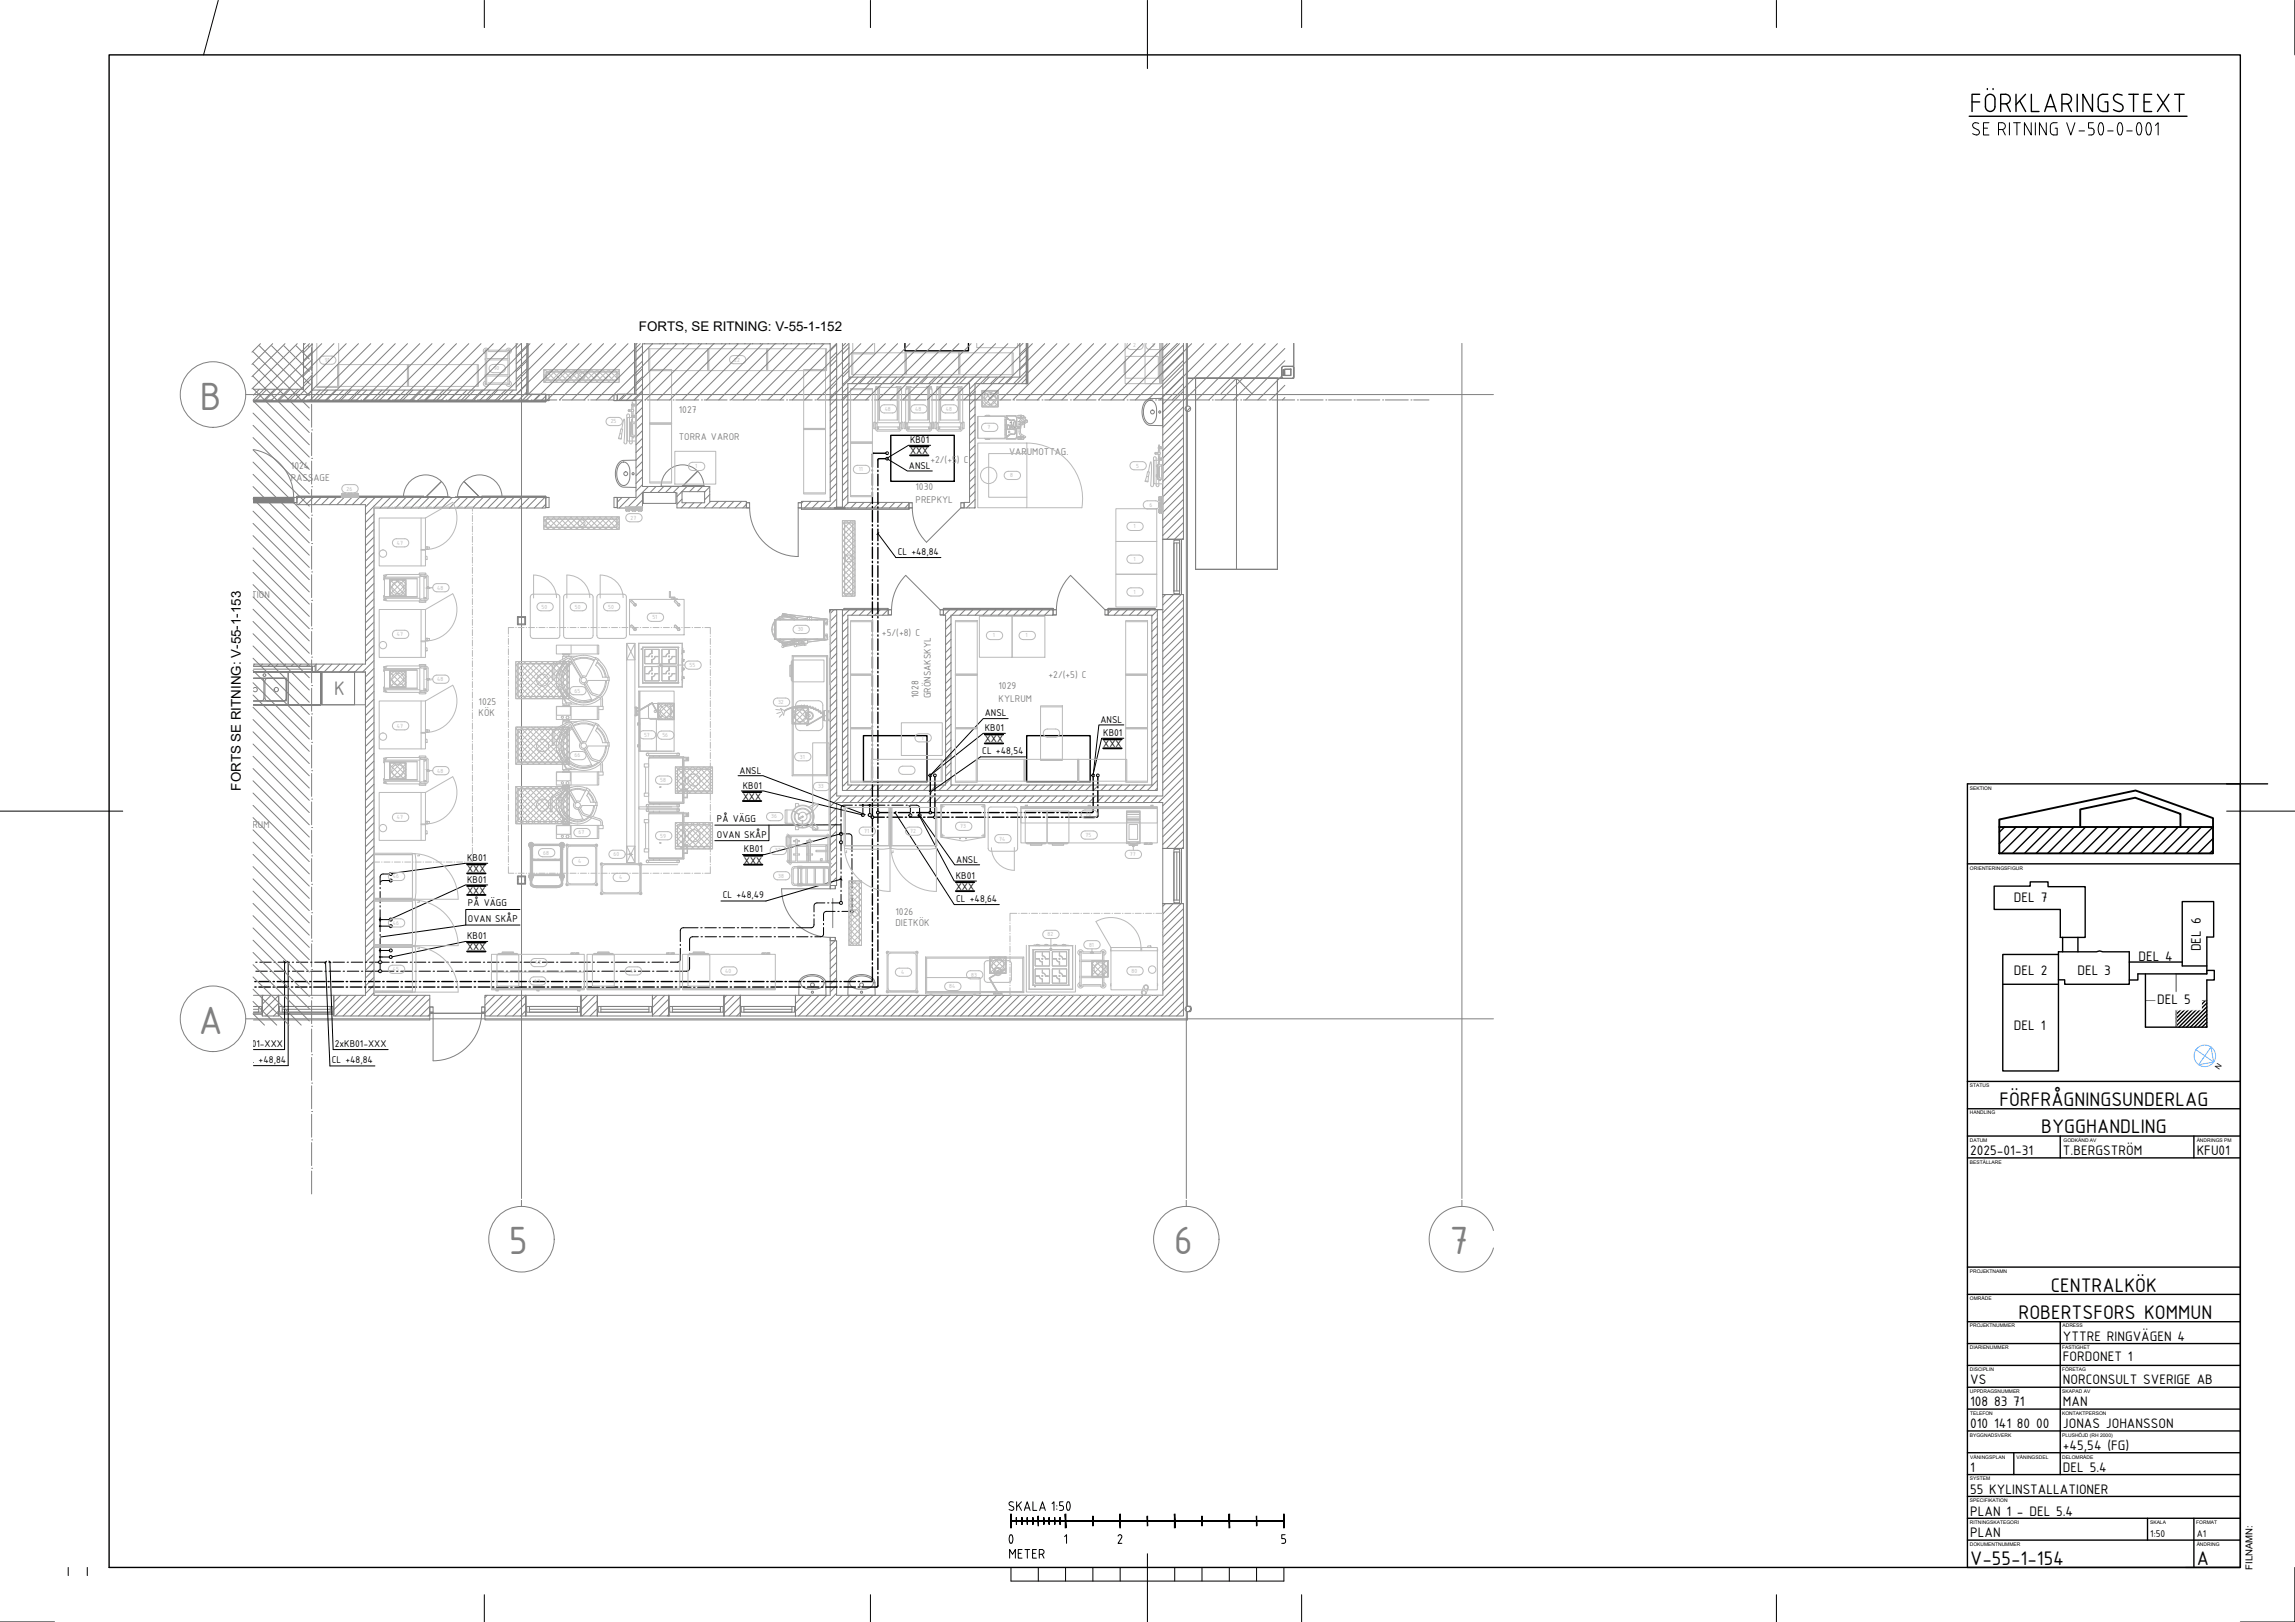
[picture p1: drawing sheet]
<svg xmlns="http://www.w3.org/2000/svg" width="841mm" height="594mm" viewBox="0 0 841 594" stroke-linecap="round" stroke-linejoin="round" font-family="sans-serif">
<defs><g id="words">
<g font-size="15.5" fill="#808080">
<text x="73.3" y="150">B</text>
<text x="72.7" y="378.6">A</text>
<text x="186.5" y="459.1">5</text>
<text x="430.1" y="459.1">6</text>
<text x="531.2" y="459.1">7</text>
</g>
<text font-size="10.1" x="364.1" y="568">0</text>
<text font-size="7.8" fill="#808080" x="122.4" y="254.4">K</text>
<g font-size="7.8">
<text x="732.7" y="405.1">FÖRFRÅGNINGSUNDERLAG</text>
<text x="748" y="415.1">BYGGHANDLING</text>
<text x="751.5" y="473.1">CENTRALKÖK</text>
<text x="739.7" y="483.1">ROBERTSFORS KOMMUN</text>
<text x="722" y="573.1">V-55-1-154</text>
<text x="805" y="573.1">A</text>
</g>
<text font-size="6.6" x="368.7" y="571.9">METER</text>
<g font-size="5.4">
<text x="738" y="330.5">DEL 7</text>
<text x="783.7" y="351.8">DEL 4</text>
<text x="806.5" y="348.4" transform="rotate(-90 806.5 348.4)">DEL 6</text>
<text x="738" y="357.2">DEL 2</text>
<text x="761.3" y="357.2">DEL 3</text>
<text x="790.6" y="367.8">DEL 5</text>
<text x="738" y="377.4">DEL 1</text>
<text x="722" y="423.1">2025-01-31</text>
<text x="756" y="423.1">T.BERGSTRÖM</text>
<text x="805" y="423.1">KFU01</text>
<text x="756" y="491.1">YTTRE RINGVÄGEN 4</text>
<text x="756" y="498.4">FORDONET 1</text>
<text x="722" y="507.1">VS</text>
<text x="756" y="507.1">NORCONSULT SVERIGE AB</text>
<text x="722" y="515.1">108 83 71</text>
<text x="756" y="515.1">MAN</text>
<text x="722" y="523.1">010 141 80 00</text>
<text x="756" y="523.1">JONAS JOHANSSON</text>
<text x="756" y="531.1">+45,54 (FG)</text>
<text x="722" y="539.1">1</text>
<text x="756" y="539.1">DEL 5.4</text>
<text x="722" y="547.1">55 KYLINSTALLATIONER</text>
<text x="722" y="555.1">PLAN 1 - DEL 5.4</text>
<text x="722" y="563.1">PLAN</text>
</g>
<g font-size="4.9">
<text x="234.1" y="121.1">FORTS, SE RITNING: V-55-1-152</text>
<text x="88.2" y="289.6" transform="rotate(-90 88.2 289.6)">FORTS SE RITNING: V-55-1-153</text>
</g>
<g font-size="3.9" fill="#808080">
<text x="248.8" y="151.3">1027</text>
<text x="248.8" y="161.1">TORRA VAROR</text>
<text x="369.8" y="156.8">1031</text>
<text x="369.8" y="166.5">VARUMOTTAG.</text>
<text x="106.6" y="171.7">1024</text>
<text x="340.9" y="169.5">+2/(+5) C</text>
<text x="106.6" y="176.1">PASSAGE</text>
<text x="335.5" y="179.5">1030</text>
<text x="335.5" y="184.1">PREPKYL</text>
<text x="73.9" y="219.2">ADMINISTRATION</text>
<text x="323.2" y="233">+5/(+8) C</text>
<text x="384.2" y="248.3">+2/(+5) C</text>
<text x="336.6" y="255.7" transform="rotate(-90 336.6 255.7)">1028</text>
<text x="341.1" y="255.7" transform="rotate(-90 341.1 255.7)">GRÖNSAKSKYL</text>
<text x="365.9" y="252.3">1029</text>
<text x="365.9" y="256.9">KYLRUM</text>
<text x="175.4" y="258.3">1025</text>
<text x="175.4" y="262.3">KÖK</text>
<text x="84.3" y="303.3">PAUSRUM</text>
<text x="328.2" y="335.2">1026</text>
<text x="328.2" y="339">DIETKÖK</text>
</g>
<g font-size="3.9">
<text x="333.5" y="162.3">KB01</text>
<text x="333.5" y="166.4">XXX</text>
<text x="333.1" y="171.7">ANSL</text>
<text x="329" y="203.3">CL +48,84</text>
<text x="360.9" y="262.4">ANSL</text>
<text x="360.9" y="267.8">KB01</text>
<text x="403.3" y="264.7">ANSL</text>
<text x="404.3" y="269.6">KB01</text>
<text x="360.9" y="271.9">XXX</text>
<text x="404.3" y="273.7">XXX</text>
<text x="360" y="276.3">CL +48,54</text>
<text x="271" y="283.3">ANSL</text>
<text x="272.2" y="288.9">KB01</text>
<text x="272.2" y="293">XXX</text>
<text x="262.7" y="301.1">PÅ VÄGG</text>
<text x="262.7" y="306.8">OVAN SKÅP</text>
<text x="171.2" y="315.4">KB01</text>
<text x="272.6" y="312.2">KB01</text>
<text x="272.6" y="316.3">XXX</text>
<text x="350.4" y="316">ANSL</text>
<text x="171.2" y="323.3">KB01</text>
<text x="171.2" y="319.5">XXX</text>
<text x="350.3" y="321.9">KB01</text>
<text x="171.2" y="327.4">XXX</text>
<text x="264.9" y="329.1">CL +48,49</text>
<text x="350.3" y="326">XXX</text>
<text x="171.5" y="332">PÅ VÄGG</text>
<text x="350.4" y="330.4">CL +48,64</text>
<text x="171.5" y="337.7">OVAN SKÅP</text>
<text x="171.2" y="344">KB01</text>
<text x="171.2" y="348.1">XXX</text>
<text x="84.7" y="383.6">2xKB01-XXX</text>
<text x="122.7" y="383.6">2xKB01-XXX</text>
<text x="89.8" y="389.4">CL +48,84</text>
<text x="121.6" y="389.5">CL +48,84</text>
<text x="788" y="563.1">1:50</text>
<text x="805" y="563.1">A1</text>
</g>
<text font-size="3.5" x="825.5" y="574.9" transform="rotate(-90 825.5 574.9)">FILNAMN:</text>
<text font-size="2.8" x="813.3" y="392" transform="rotate(-56 813.3 392)">N</text>
<g font-size="2.3" fill="#bababa">
<text x="422.1" y="127.2">3</text>
<text x="119" y="132.6">91</text>
<text x="180.9" y="135.7">90</text>
<text x="269" y="132.4">22</text>
<text x="223.8" y="155.1">25</text>
<text x="324.2" y="150.4">48</text>
<text x="335.4" y="150.4">48</text>
<text x="346.6" y="150.4">48</text>
<text x="361.9" y="157.2">7</text>
<text x="254.7" y="171.5">1</text>
<text x="314.8" y="172.6">11</text>
<text x="127" y="179.7">26</text>
<text x="370.2" y="174.8">8</text>
<text x="231.1" y="190.3">27</text>
<text x="415.4" y="193.5">1</text>
<text x="415.4" y="205.5">1</text>
<text x="160.2" y="215.9">48</text>
<text x="415.4" y="217.5">1</text>
<text x="239.1" y="226.8">51</text>
<text x="145.5" y="233">47</text>
<text x="292.3" y="231.2">30</text>
<text x="363.9" y="233.4">1</text>
<text x="375.9" y="233.4">1</text>
<text x="252.7" y="244.3">55</text>
<text x="160.2" y="249.4">48</text>
<text x="285.1" y="257.8">32</text>
<text x="242.7" y="269.9">56</text>
<text x="337.7" y="270.9">1</text>
<text x="210.5" y="277.4">66</text>
<text x="160.2" y="282.9">48</text>
<text x="241.9" y="286.4">58</text>
<text x="299.8" y="288.7">33</text>
<text x="282.6" y="299.8">36</text>
<text x="397.8" y="298.9">76</text>
<text x="145.5" y="300">47</text>
<text x="212" y="305.6">67</text>
<text x="316.7" y="305.1">71</text>
<text x="333.5" y="305.1">72</text>
<text x="351.9" y="303.3">73</text>
<text x="366.2" y="307.9">74</text>
<text x="199.1" y="313">68</text>
<text x="211.9" y="316.2">4</text>
<text x="224.9" y="313.6">60</text>
<text x="284" y="312.2">37</text>
<text x="414.1" y="313.6">77</text>
<text x="144" y="321.7">46</text>
<text x="226.9" y="322.1">4</text>
<text x="285.2" y="321.5">38</text>
<text x="144" y="338.7">46</text>
<text x="383.9" y="342.9">82</text>
<text x="399.1" y="346.7">81</text>
<text x="196.1" y="353.2">42</text>
<text x="144" y="355.7">45</text>
<text x="195.8" y="360">43</text>
<text x="230.9" y="356.3">41</text>
<text x="330.3" y="356.8">4</text>
<text x="355.9" y="357.7">83</text>
<text x="414.7" y="356.3">80</text>
<text x="347.8" y="362">84</text>
</g>
<g font-size="1.8">
<text x="721.9" y="289.2">SEKTION</text>
<text x="721.9" y="318.5">ORIENTERINGSFIGUR</text>
<text x="721.9" y="398.2">STATUS</text>
<text x="721.8" y="408.2">HANDLING</text>
<text x="721.8" y="418.2">DATUM</text>
<text x="756.2" y="418.2">GODKÄND AV</text>
<text x="805" y="418.2">ÄNDRINGS PM</text>
<text x="721.8" y="426.2">BESTÄLLARE</text>
<text x="721.8" y="466.2">PROJEKTNAMN</text>
<text x="721.9" y="476.2">OMRÅDE</text>
<text x="721.8" y="486.2">PROJEKTNUMMER</text>
<text x="755.8" y="486.2">ADRESS</text>
<text x="721.8" y="494.2">DIARIENUMMER</text>
<text x="755.7" y="494.2">FASTIGHET</text>
<text x="721.8" y="502.2">DISCIPLIN</text>
<text x="755.7" y="502.2">FÖRETAG</text>
<text x="721.8" y="510.2">UPPDRAGSNUMMER</text>
<text x="755.7" y="510.2">SKAPAD AV</text>
<text x="721.9" y="518.2">TELEFON</text>
<text x="755.7" y="518.2">KONTAKTPERSON</text>
<text x="721.8" y="526.2">BYGGNADSVERK</text>
<text x="755.7" y="526.2">PLUSHÖJD (RH 2000)</text>
<text x="722" y="534.2">VÅNINGSPLAN</text>
<text x="739" y="534.2">VÅNINGSDEL</text>
<text x="755.7" y="534.2">DELOMRÅDE</text>
<text x="721.9" y="542.2">SYSTEM</text>
<text x="721.9" y="550.2">SPECIFIKATION</text>
<text x="721.8" y="558.2">RITNINGSKATEGORI</text>
<text x="787.9" y="558.2">SKALA</text>
<text x="804.8" y="558.2">FORMAT</text>
<text x="721.8" y="566.2">DOKUMENTNUMMER</text>
<text x="805" y="566.2">ÄNDRING</text>
</g>
</g></defs>
<g fill="none" stroke="#808080" stroke-width=".37">
<path d="M92.7 128.8l20.6 20.7M92.7 133.3l20.6 20.6M92.7 137.8l20.6 20.6M95.1 126.7l18.2 18.3M95.4 125.9l-3.1 3.1M99.5 126.7l13.8 13.8M99.9 125.9l-7.6 7.6M104 126.7l9.3 9.3M104.4 125.9l-12.1 12.1M108.5 126.7l4.8 4.8M108.9 125.9l-16.6 16.5M111.2 125.7v16.9h-18.3"/>
<path d="M111.9 125.7l-.7 .7M113 126.7l.3 .3M113.4 125.9l-20.6 20.6M114.2 136.7h.1M114.2 126.3h.1M114.2 127.3v8.4M114.2 137.7v8.4M114.4 125.7l-.2 21h-21.3M114.4 126.1l-3.2 3.1M114.4 128.9l-3.2 3.1M114.4 131.7l-3.2 3.2M114.4 134.5l-3.2 3.2"/>
<path d="M114.4 137.4l-3.2 3.1M117.9 125.9l-20.6 20.6M122.4 125.9l-20.6 20.6M126.9 125.9l-20.6 20.6M131.4 125.9l-20.7 20.6M135.9 125.9l-20.7 20.6M140.4 125.9l-20.7 20.6M144.8 125.9l-20.6 20.6M149.3 125.9l-20.6 20.6M153.8 125.9l-20.6 20.6h8.4M158.3 125.9l-20.6 20.6M162.8 125.9l-20.6 20.6"/>
<path d="M167.3 125.9l-20.6 20.6M171.8 125.9l-20.6 20.6M176.3 125.9l-20.6 20.6M180.8 125.9l-20.7 20.6M185.3 125.9l-20.7 20.6M189.2 125.7v17.2h-75v3.8h85.8v-2.3h-7M189.7 125.9l-20.6 20.6M191.1 125.7l-1.9 1.9M191.1 125.7v313.3M193 125.7v18.8M193 129.4l-3.8 3.9M193 137.9l-3.8 3.9"/>
<path d="M193 126.6l-3.8 3.8M193 132.2l-3.8 3.9M193 135.1l-3.8 3.8M193.5 125.7v18.7M194.2 125.9l-20.6 20.6M198.7 125.9l-20.6 20.6M203.2 125.9l-20.6 20.6M207.7 125.9l-20.6 20.6M212.2 125.9l-20.6 20.6M216.7 125.9l-20.6 20.6M221.2 125.9l-20.6 20.6M225.7 125.9l-20.7 20.6"/>
<path d="M230.1 125.9l-20.6 20.6M233.1 125.7v18.7h-6.9v2.3h6.9v35.5h-6.9v3.9h9.2v-5.5h.3M233.5 125.7l-.4 .4M234.6 125.9l-20.6 20.6M235.4 132.3l-2.3 2.3M235.4 126.6l-2.3 2.4M235.4 129.4l-2.3 2.4M235.4 135.1l-2.3 2.4M235.4 137.9l-2.3 2.4M236.3 125.7l-.2 .2M239.1 125.7l-.1 .2M239.1 125.9l-20.6 20.6"/>
<path d="M242 125.7l-.2 .2M243.6 125.9l-20.6 20.6M244.8 125.7l-.2 .2M247.6 125.7l-.2 .2M248.1 125.9l-20.6 20.6M250.5 125.7l-.2 .2M252.6 125.9l-20.6 20.6M253.3 125.7l-.2 .2M256.1 125.7l-.2 .2M257.1 125.9l-20.6 20.6M259 125.7l-.2 .2M261.8 125.7l-20.8 20.8"/>
<path d="M264.6 125.7l-.2 .2M266.1 125.9l-20.7 20.6M267.4 125.7l-.2 .2M270.3 125.7l-.2 .2M270.6 125.9l-20.7 20.6M273.1 125.7l-.2 .2M275.1 125.9l-20.7 20.6M275.9 125.7l-.2 .2M278.7 125.7l-.1 .2M279.5 125.9l-20.6 20.6M281.6 125.7l-.2 .2M284 125.9l-20.6 20.6"/>
<path d="M284.4 125.7l-.2 .2M287.2 125.7l-.2 .2M288.5 125.9l-20.6 20.6M290 125.7l-.1 .2M292.9 125.7l-.2 .2M293 125.9l-20.6 20.6M295.7 125.7l-.2 .2M297.5 125.9l-20.7 20.6h-8.3M298.5 125.7l-.2 .2M301.4 125.7l-.2 .2M302 125.9l-20.6 20.6M304.2 125.7l-.2 .2"/>
<path d="M306.5 125.9l-20.6 20.6M306.6 125.7v60.3h-12.9v-2.4h10.5v-57.7h-68.8v52.3h24.7v5.4h13.4v2.4h-25.4v-5.4h-.4M306.6 131.8l-2.4 2.4M306.6 126.1l-2.4 2.4M306.6 129l-2.4 2.4M306.6 134.6l-2.4 2.4M306.6 137.5l-2.4 2.3M308.7 125.7v60.3h24.4v-2h-22.4v-43.5h44.6v43.5h-2v2h4v-45.5h18.8v-2.4M309.9 125.7l-1.2 1.2M311 125.9l-20.7 20.6M311.1 127.3l-2.4 2.4M311.1 135.8l-2.4 2.4"/>
<path d="M311.1 125.7v12.4h62.6v-12.4M311.1 130.1l-2.4 2.4M311.1 133l-2.4 2.4M311.6 138.1l-2.9 2.9M314.4 138.1l-2.4 2.4M315.5 125.9l-20.6 20.6M317.3 138.1l-2.4 2.4M320 125.9l-20.7 20.6M320.1 138.1l-2.4 2.4M322.9 138.1l-2.4 2.4M324.4 125.9l-20.6 20.6M325.8 138.1l-2.5 2.4"/>
<path d="M328.6 138.1l-2.4 2.4M328.9 125.9l-20.6 20.6M331.4 138.1l-2.4 2.4M333.4 125.9l-20.6 20.6M334.2 138.1l-2.4 2.4M337.1 138.1l-2.4 2.4M337.9 125.9l-20.6 20.6M339.9 138.1l-2.4 2.4M342.4 125.9l-20.6 20.6M342.7 138.1l-2.4 2.4M345.5 138.1l-2.3 2.4M346.9 125.9l-20.6 20.6"/>
<path d="M348.4 138.1l-2.4 2.4M351.2 138.1l-2.4 2.4M351.4 125.9l-20.6 20.6M354 138.1l-2.4 2.4M355.9 125.9l-20.6 20.6M356.9 138.1l-2.4 2.4M359.7 138.1l-4.4 4.4M360.4 125.9l-20.7 20.6M362.5 138.1l-2.4 2.4M364.8 125.9l-20.6 20.6M365.4 138.1l-2.5 2.4M368.2 138.1l-2.4 2.4"/>
<path d="M369.3 125.9l-20.6 20.6M371 138.1l-2.4 2.4M373.8 125.9l-20.6 20.6M374.9 125.7l-1.2 1.2M376.1 127.4l-2.4 2.4M376.1 133l-2.4 2.4M376.1 138.7l-1.8 1.8M376.1 135.8l-4.7 4.7M376.1 130.2l-2.4 2.4M376.1 125.7v14.8M376.6 125.7v14.8M378.3 125.9l-20.6 20.6"/>
<path d="M382.8 125.9l-20.6 20.6M387.3 125.9l-20.6 20.6M391.8 125.9l-20.6 20.6M396.3 125.9l-20.6 20.6M400.8 125.9l-20.6 20.6M405.3 125.9l-20.7 20.6M409.7 125.9l-20.6 20.6M414.3 125.9l-20.7 20.6M418.7 125.9l-20.6 20.6M423.2 125.9l-20.6 20.6M426.1 125.7v71.8h7.6v-71.8M427.7 125.9l-20.6 20.6"/>
<path d="M428.6 125.7l-2.5 2.6M431.5 125.7l-5.4 5.4M432.2 125.9l-20.6 20.6M433.7 126.4l-7.6 7.5M433.7 129.2l-7.6 7.6M433.7 132l-7.6 7.6M433.7 134.8l-7.6 7.6M433.7 137.7l-7.6 7.5M434.7 125.7v313.3M435.1 125.7v23.1M436.7 125.9l-20.6 20.6M438.1 138.5v70v-70h30z"/>
<path d="M441.2 125.9l-20.6 20.6M445.7 125.9l-20.7 20.6M450.2 125.9l-20.6 20.6M453.1 138.5l5.7 5.7M454.7 125.9l-20.7 20.6M459.1 125.9l-20.6 20.6M463.6 125.9l-20.6 20.6M468.1 138.5v70v-70M468.1 125.9l-20.6 20.6M469.7 134.6l.4-.4h3.6h-3.6l-.4 .4v3.6l.4 .4h3.6l.4-.4v-3.6l-.4-.4 .4 .4v3.6l-.4 .4h-3.6l-.4-.4zM470.1 138.5h-35h35M470.3 135.4v1.9z"/>
<path d="M470.3 135.4h.4h-.4M470.3 137.3h.4h-.4M470.3 137.3v-1.9v1.9M470.7 135.2h2.4v2.4h-2.4zM470.7 135.4v1.9zM470.7 135.4v1.9v-1.9M470.7 137.3h-.4h.4M470.7 135.4h-.4h.4M470.8 135.3h2.2v2.1h-2.2zM470.8 137.3l-.1 .1M470.9 127.6l-18.9 18.9M470.9 132.1l-14.4 14.4"/>
<path d="M470.9 136.6l-9.9 9.9M473 135.2l-.2 .1M474.1 125.7v12.8h-.3M535.7 125.7v313.3M90 144.5h2.7M92.7 142.3l20.6 20.6M92.7 146.8l20.6 20.6M92.7 151.3l20.6 20.6M92.7 155.8l20.6 20.6M92.9 144.5h454.4M92.9 146.5h7.1M95 142.6l-2.1 2.1"/>
<path d="M97.9 142.6l-4.2 4.1M100.7 142.6l-4.2 4.1M101 146.5h.1M102 146.5h8.4M103.5 142.6l-4.1 4.1M106.3 142.6l-4.1 4.1M109.2 142.6l-4.2 4.1M111.4 146.5h.1M112.4 146.5h8.4M114.2 157.5h.1M114.2 147.1h.1M114.2 148.1v8.4"/>
<path d="M114.2 158.5v8.4M114.4 140.2l-6.6 6.5M114.5 142.9l-3.8 3.8M117.3 142.9l-3.8 3.8M120.2 142.9l-3.9 3.8M121.8 146.5h.1M122.9 146.5h8.3M123 142.9l-3.9 3.8M125.8 142.9l-3.8 3.8M128.7 142.9l-3.9 3.8M131.5 142.9l-3.9 3.8M132.2 146.5h.1"/>
<path d="M134.3 142.9l-3.8 3.8M137.2 142.9l-3.9 3.8M140 142.9l-3.9 3.8M142.6 146.5h.1M142.8 142.9l-3.8 3.8M143.6 146.5h8.4M145.6 142.9l-3.8 3.8M148.5 142.9l-3.9 3.8M151.3 142.9l-3.9 3.8M153 146.5h.1M154.1 146.5h8.3M154.1 142.9l-3.8 3.8"/>
<path d="M157 142.9l-3.9 3.8M159.8 142.9l-3.9 3.8M162.6 142.9l-3.9 3.8M163.4 146.5h.1M164.4 146.5h8.4M165.4 142.9l-3.8 3.8M168.3 142.9l-3.9 3.8M171.1 142.9l-3.9 3.8M173.8 146.5h.1M173.9 142.9l-3.8 3.8M174.8 146.5h8.4M176.8 142.9l-3.9 3.8"/>
<path d="M179.6 142.9l-3.9 3.8M182.4 142.9l-3.8 3.8M184.2 146.5h.1M185.3 142.9l-3.9 3.8M185.3 146.5h8.4M188.1 142.9l-3.9 3.8M193 143.6l-3.1 3.1M193 140.7l-6 6M194.6 146.5h.1M195.1 144.4l-2.4 2.3M195.6 146.5h8.4M197.9 144.4l-2.4 2.3"/>
<path d="M200 146.6v.5v-.5M200 147.1h-107.1h107.1M200 145.1l-1.6 1.6M200 146.4v.5M200.2 144.5h1v2.2h-1M201.2 144.5h-1.2v2.2h1.2M205 146.5h.1M206 146.5h8.4M215.5 146.5h.1M216.5 146.5h8.4M225 144.5v2.2M225.8 146.5h.1"/>
<path d="M226 144.5h-1h1.2v2.2h-1.2h1M226.8 146.5h8.4M229 144.4l-2.4 2.3M231.8 144.4l-2.3 2.3M232.6 144.4v-18.7v18.7M235.4 149.2l-2.3 2.4M235.4 140.8l-2.3 2.3M235.4 143.6l-3.1 3.1M235.4 154.9l-2.3 2.4M235.4 157.7l-2.3 2.4M235.4 146.4l-2.3 2.4M235.4 152.1l-2.3 2.3"/>
<path d="M236.2 146.5h.1M237.2 146.5h8.4M246.7 146.5h.1M247.6 146.5h8.5M257 146.5h.1M258 146.5h8.4M267.4 146.5h.1M277.9 146.5h.1M278.8 146.5h8.5M288.2 146.5h.1M289.2 146.5h8.4M298.6 146.5h.1"/>
<path d="M299.7 146.5h8.3M306.6 140.3l-2.4 2.4M306.6 143.1l-2.4 2.4M306.6 146l-2.4 2.3M306.6 148.8l-2.4 2.4M306.6 151.6l-2.4 2.4M306.6 154.4l-2.4 2.4M306.6 157.3l-2.4 2.4M309.1 146.5h.1M310 146.5h8.5M310.7 158.8l-2 2M310.7 144.7l-2 2"/>
<path d="M310.7 147.5l-2 2M310.7 150.3l-2 2M310.7 141.9l-2 2M310.7 153.2l-2 2M310.7 156l-2 2M319.4 146.5h.1M320.4 146.5h8.4M329.8 146.5h.1M330.9 146.5h8.4M340.3 146.5h.1M341.2 146.5h8.5M350.6 146.5h.1"/>
<path d="M351.6 146.5h8.4M357.3 143.3l-2 2M357.3 149l-2 2M357.3 146.2l-2 2M357.3 151.8l-2 2M357.3 154.7l-2 1.9M357.3 157.5l-2 2M361.1 146.5h.1M362.1 146.5h8.4M371.5 146.5h.1M372.4 146.5h8.5M375.9 140.5h.5"/>
<path d="M376.1 140.5h.5h-.5M381.8 146.5h.1M382.8 146.5h8.4M392.3 146.5h.1M393.3 146.5h8.4M402.7 146.5h.1M403.6 146.5h8.5M413 146.5h.1M414.1 146.5h8.3M420 146.7l1.4-.7 4.7-.1v10l-5.4-.3a6.4 6.4 0 0 1-.7-8.9zM420.2 147.2a2.08 2.08 0 0 1 2.3-.3 2.08 2.08 0 0 1 1.2 2l.1 3.5-.3 1.3-.7 .9a2.01 2.01 0 0 1-2.1 .4 2.01 2.01 0 0 1-1.3-1.7l-.4-1.8 .1-1.6 .4-1.5zM423.5 146.5h.1"/>
<path d="M424.5 146.5h8.4M433.7 151.8l-7.6 7.6M433.7 154.6l-7.6 7.6M433.7 140.5l-7.6 7.6M433.7 143.3l-7.6 7.6M433.7 146.1l-7.6 7.6M433.7 149l-7.6 7.6M433.7 157.5l-7.6 7.6M433.9 146.5h.1M434.8 146.5h8.5M435.1 150.7v217.8h.8a1.03 1.03 0 0 1 .8 1 1.03 1.03 0 0 1-.8 1h-.8M436.2 149.3l-1.3 1.3"/>
<path d="M444.2 146.5h.1M445.3 146.5h8.4M447.5 144.2l5.6-5.7v70M454.7 146.5h.1M455.7 146.5h8.4M465.1 146.5h.1M466 146.5h8.5M470.9 141.1l-5.4 5.4M470.9 145.6l-.9 .9M475.4 146.5h.1M476.5 146.5h8.4M485.9 146.5h.1"/>
<path d="M486.9 146.5h8.4M496.3 146.5h.1M497.2 146.5h8.5M506.7 146.5h.1M507.7 146.5h8.4M517.1 146.5h.1M518.1 146.5h5.6M92.7 160.3l20.6 20.6M92.7 164.8l20.6 20.6M92.7 169.2l20.6 20.7M92.7 173.7l20.6 20.6M92.7 178.2l20.6 20.6"/>
<path d="M92.9 164.7a18 18 0 0 1 14.7 19.4v-1.9h1.2v1.9h-1.2M114.2 178.3h.1M114.2 167.9h.1M114.2 168.9v8.4M114.2 179.3v8.4M161.7 176.3l-5.6 5.8zM227.2 169.8a2.08 2.08 0 0 1 2.3-.3 2.08 2.08 0 0 1 1.2 2v3.9l-.9 1.8a2 2 0 0 1-2.1 .4 2 2 0 0 1-1.3-1.7l-.3-1.3v-2.1l.4-1.5zM233.1 168.5l-4.7 .1-1 .4-1.2 1.4-.7 2.7 .4 3 1.3 1.9 1.2 .4 4.7 .1M235.4 163.4l-2.3 2.3M235.4 171.9l-2.3 2.3M235.4 160.5l-2.3 2.4M235.4 166.2l-2.3 2.4"/>
<path d="M235.4 169l-2.3 2.4M235.4 174.7l-2.3 2.4M235.4 177.5l-2.3 2.4M237.6 178.2l-7.9 7.9M240.4 178.2l-2.1 2.2M242.3 178.1h15.6M242.3 178.1a7.8 7.8 0 0 1 7.8-7.8 7.8 7.8 0 0 1 7.8 7.8M243.3 178.2l-2.2 2.2M246.1 178.2l-2.2 2.2M248.9 178.2l-2.2 2.2M250 178.1h8h-8M250 178.1l8 .1z"/>
<path d="M250.1 178.2h7.8zM250.1 178.1l5.5-5.5-5.4 5.5M251.8 178.2l-3.7 3.7M254.6 178.2l-1.9 1.9M257.4 178.2l-1.9 1.9M257.9 178.1h-7.8h7.8M257.9 178.2h-7.8h7.8M258 178.2h-8h8M258 178.1h.1M260.1 178.3l-1.9 1.9M306.6 160.1l-2.4 2.4M306.6 162.9l-2.4 2.4"/>
<path d="M306.6 165.7l-2.4 2.4M306.6 168.6l-2.4 2.4M306.6 171.4l-2.4 2.4M306.6 174.2l-2.4 2.4M306.6 177.1l-2.4 2.3M306.6 179.9l-2.4 2.4M310.7 161.7l-2 2M310.7 175.8l-2 2M310.7 167.3l-2 2M310.7 178.6l-2 2M310.7 164.5l-2 2M310.7 170.1l-2 2"/>
<path d="M310.7 173l-2 2M357.3 160.3l-2 2M357.3 163.1l-2 2M357.3 166l-2 2M357.3 168.8l-2 2M357.3 171.6l-2 2M357.3 174.4l-2 2.1M357.3 177.3l-2 2M433.7 160.3l-7.6 7.6M433.7 163.1l-7.6 7.6M433.7 166l-7.6 7.5M433.7 168.8l-7.6 7.6"/>
<path d="M433.7 171.6l-7.6 7.6M433.7 174.4l-7.6 7.6M433.7 177.3l-7.6 7.5M92.7 182.7l20.6 20.6M92.7 187.2l20.6 20.6M92.7 191.7l20.6 20.6M92.7 196.2l20.6 20.6M92.9 184.1h14.7h-14.7M92.9 182.2h14.7h-14.7M93.4 183.1h10.7M108.6 182.2h-1v1.9h1M108.8 182.3v-.5v.5"/>
<path d="M108.8 181.8h46.4h-46.4M108.8 182v.5l.3-.3M112 182.2l-2.7 2.6M114.2 199.1h.1M114.2 188.7h.1M114.2 189.7v8.4M114.8 182.2l-2.6 2.6M117.6 182.2l-2.6 2.6M120.5 182.2l-2.7 2.6M123.3 182.2l-2.7 2.6M126.1 182.2l-2.6 2.6M128.9 182.2l-2.6 2.6"/>
<path d="M131.8 182.2l-2.7 2.6M134.6 182.2l-2.6 2.6M137.1 188.2l-3.2 3.2M137.1 191l-3.2 3.2M137.1 193.9l-3.2 3.1M137.1 196.7l-3.2 3.1M137.1 199.5l-3.2 3.2M137.4 182.2l-3.5 3.5M140.3 182.2l-6.4 6.3M143.1 182.2l-3.9 3.9M145.9 182.2l-3.9 3.9M147.9 181.8a8.1 8.1 0 0 1 8.2-7.9 8.1 8.1 0 0 1 8 8.2"/>
<path d="M148.7 182.2l-3.8 3.9M151.6 182.2l-3.9 3.9M154.4 182.2l-3.9 3.9M155.2 182.1h9.7h-9.7M155.2 182.1l9.7 .1h-9.7M155.2 182.2v-.4v.4M155.2 182.1h8.9M155.2 182v.2M155.9 182.2h8.3M156 182.2h8.1zM157.2 182.2l-3.8 3.9M160.1 182.2l-3.9 3.9"/>
<path d="M162.9 182.2l-3.9 3.9M164.1 182.1h-8.1h8.1M164.1 182.2h-8.1h8.1M164.9 182.1h.1M165.7 182.2l-3.9 3.9M166.9 182.2h.1M167.6 182.2h8.3M167.6 182.1h8.3h-8.3M167.6 182.2h8.3h-8.3M167.6 182.2h8.3zM167.7 182.1h8.9M168.5 182.2l-3.8 3.9"/>
<path d="M171.4 182.2l-3.9 3.9M174.2 182.2l-3.9 3.9M175.7 182.1l-5.6-5.8 5.7 5.8M175.9 182.2h-8.3h8.3M176.6 182.1h-9.7h9.7M176.6 182.1l-9.7 .1h9.7M176.6 182.2v-.4v.4M176.6 181.8h23.4h-23.4M176.6 182v.2M177 182.2l-3.8 3.9M179.9 182.2l-3.9 3.9M182.7 182.2l-3.9 3.9"/>
<path d="M184 181.8a8.1 8.1 0 0 0-8.3-7.9 8.1 8.1 0 0 0-8 8.2M185.5 182.2l-3.8 3.9M188.3 182.2l-3.8 3.9M191.2 182.2l-3.9 3.9M194 182.2l-3.9 3.9M196.8 182.2l-3.8 3.9M199.6 182.2l-3.8 3.9M200 182.3v-.5v.5M200 184.7l-1.4 1.4M200 182v.5M200.2 182.2h1v3.7h-1M201.2 182.2h-1.2v3.7h1.2"/>
<path d="M225 182.2h1.2v3.7h-1.2M226 182.2h-1v3.7h1M227.9 182.2l-1.7 1.7M230.8 182.2l-3.9 3.9M235.4 183.2l-2.8 2.9M235.4 186v.1M235.7 180.4h12v4h-12zM249.9 182.8l-1.8 1.9M249.9 180.1h8.3v4h-8.3zM251.5 184.1l-1.9 1.9M254.3 184.1l-1.9 1.9M257.1 184.1l-1.9 1.9"/>
<path d="M260.1 181.1l-1.9 1.9M260.4 183.6l-2.3 2.4M263.3 183.6l-2.4 2.4M266.1 183.6l-2.4 2.4M268.9 183.6l-2.3 2.4M271.8 183.6l-2.4 2.4M273.5 184.7l-1.3 1.3M273.7 184.1h1v1.9h-1M274.7 184.1h-1.2v1.9h1.2M292.5 184.1h1.2v1.9h-1.2v17.8a17.8 17.8 0 0 1-17.8-17.8M293.5 184.1h-1v1.9h1M293.7 186v.5v-.5"/>
<path d="M293.7 186.5h39.4M293.7 185.7v.5M294.4 183.6l-.7 .7M297.2 183.6l-2.4 2.4M300 183.6l-2.3 2.4M302.9 183.6l-2.4 2.4M305.7 186l4.1 .1zM306.6 182.7l-3.3 3.3M306.6 185.6l-.6 .5M306.6 186h2.1M306.6 185.7h2.1M310.7 181.5l-2 1.9"/>
<path d="M311 184l-2.1 2.1M313.8 184l-2 2M316.6 184l-2 2M319.5 184l-2 2M322.3 184l-2 2M325.1 184l-2 2M327.9 184l-2 2M330.8 184l-2 2M333.1 186v.5v-.5M333.1 185.7v.5M333.1 184.5l-1.5 1.5M333.3 184.1h1v1.9h-1"/>
<path d="M334.3 184.1h-1.2v1.9h1.2M352.1 184.1h1.2v1.9h-1.2l-12.6 12.6a17.8 17.8 0 0 1-5.2-12.6M353.1 184.1h-1v1.9h1M353.4 184l-.1 .1M357.3 182.9l-3.1 3.1M357.3 185.8l-.2 .2M357.3 180.1l-2 2M430.2 198.9h2.1v17.5h-2.1zM430.2 197.9h2.1v19.6h-2.1zM431.2 198.9v17.5M433.7 197.5h-7.6v94h-119.5v-68.2h-2.4M433.7 180.1l-7.6 7.6"/>
<path d="M433.7 182.9l-7.6 7.6M433.7 185.8l-7.6 7.5M433.7 188.6l-7.6 7.6M433.7 191.4l-6.2 6.1M433.7 194.2l-3.3 3.3M433.7 197.1l-.5 .4M92.7 200.7l20.6 20.6M92.7 205.2l20.6 20.6M92.7 209.6l20.6 20.7M92.7 214.1l20.6 20.7M92.7 218.6l20.6 20.7M114.2 219.9h.1"/>
<path d="M114.2 209.5h.1M114.2 200.1v8.4M114.2 210.5v8.4M137.1 202.4l-3.2 3.1M137.1 205.2l-3.2 3.1M137.1 208l-3.2 3.2M137.1 210.9l-3.2 3.1M137.1 213.7l-3.2 3.1M137.1 216.5l-3.2 3.1M137.1 219.3l-3.2 3.2M392.3 210.7l12.6 12.6h1.2v1.9h-1.2M392.3 210.7a17.8 17.8 0 0 0-5.2 12.6"/>
<path d="M426.1 217.8h7.6v93h-7.6v-16.9h-119.5v30.4h-2.4v-101M426.1 217.8h6.9v-20.3v20.3M426.1 217.8h7.6M427.2 217.8l-1.1 1M430 217.8l-3.9 3.8M432.8 217.8l-6.7 6.6M433.7 219.7l-7.6 7.6M468.1 208.5h-30h30M92.7 223.1l20.6 20.6M92.7 227.6l20.6 20.6M92.7 232.1l20.6 20.6M92.7 236.6l20.6 20.6"/>
<path d="M114.2 230.3h.1M114.2 220.9v8.4M114.2 231.3v8.4M137.1 222.2l-3.2 3.1M137.1 225l-3.2 3.1M137.1 227.8l-3.2 3.2M137.1 230.6l-3.2 3.2M137.1 233.5l-3.2 3.1M137.1 236.3l-3.2 3.2M137.1 239.1l-3.2 3.2M189.6 225.8h3v3h-3zM189.9 226.1h2.4v2.4h-2.4z"/>
<path d="M190 225.8l-.4 .4M190.1 228.5l-.3 .3M192.6 226l-.3 .3M304.1 223.2h1.1l-1 .1v1zM305.6 223.3l-1.4 1.4M305.7 223.2l3.6 .1zM306.6 225.1l-2.4 2.5M306.6 228l-2.4 2.4M306.6 230.8l-2.4 2.4M306.6 233.6l-2.4 2.4M306.6 236.5l-2.4 2.4M306.6 239.3l-2.4 2.4"/>
<path d="M308.5 223.2l-.1 .1M308.7 223.3h16.8v2h-14.8v62.2h35.8v-62.2h-.8v-2h40.2v2h-37.4v62.2h73.6v-62.2h-16v-2h18v66.2h-115.4zM309.3 222.8h16.2v.5h-16.2zM310.7 238l-2 2M310.7 229.5l-2 2M310.7 235.2l-2 2M310.7 226.7l-2 2M310.7 232.4l-2 2M311.3 223.3l-2.6 2.6M314.1 223.3l-2 2M316.9 223.3l-2 2M319.7 223.3l-1.9 2"/>
<path d="M322.6 223.3l-2 2M325.4 223.3l-2 2M325.5 223.1v.5M325.7 223.3h1M326.7 223.3v1.9h-1M326.7 223.3h-1.2v1.9h1.2M326.7 223.3a17.8 17.8 0 0 1 5.2-12.6l12.6 12.6h1.2v1.9h-1.2M345.5 223.3h-1v1.9h1M345.7 223.3v-.5v.5M345.7 223.3h40.2v-.5v.5M345.7 222.8h40.2h-40.2M345.7 223.1v.5"/>
<path d="M348 223.3l-2 2M348.5 239.8l-2 2M348.5 225.7l-2 2M348.5 231.3l-2 2M348.5 228.5l-2 2M348.5 234.2l-2 2M348.5 237l-2 2M350.9 223.3l-2 2M353.7 223.3l-2 2M356.5 223.3l-2 2M359.3 223.3l-2 2M362.2 223.3l-2 2"/>
<path d="M365 223.3l-2 2M367.8 223.3l-2 2M370.7 223.3l-2 2M373.5 223.3l-2 2M376.3 223.3l-2 2M379.1 223.3l-2 2M382 223.3l-2 2M384.8 223.3l-2 2M385.9 225.1l-.3 .2M385.9 223.1v.5M386.1 223.3h1M387.1 223.3v1.9h-1"/>
<path d="M387.1 223.3h-1.2v1.9h1.2M405.9 223.3h-1v1.9h1M406.1 223.3v-.5v.5M406.1 223.3h17.1v-.5v.5M406.1 222.8h17.1h-17.1M406.1 223.1v.5M407.4 223.3l-1.3 1.4M410.3 223.3l-2 2M413.1 223.3l-2 2M415.9 223.3l-2 2M418.7 223.3l-1.9 2M421.6 223.3l-2 2"/>
<path d="M423.2 223.3h2.9M423.2 223.1v.2M424.1 232.1l-2 2M424.1 223.6l-2 2M424.1 229.3l-2 2M424.1 237.8l-2 2M424.1 226.5l-2 1.9M424.1 234.9l-2 2M424.5 223.2l-.1 .1M426.1 223.2l-2.9 .1M433.7 222.5l-7.6 7.6M433.7 225.4l-7.6 7.5"/>
<path d="M433.7 233.8l-7.6 7.6M433.7 236.7l-7.6 7.6M433.7 239.5l-7.6 7.6M433.7 228.2l-7.6 7.6M433.7 231l-7.6 7.6M92.7 241.1l20.6 20.6M92.7 245.6l20.6 20.6M92.7 250.1l20.6 20.6M92.7 254.5l20.6 20.7M92.7 259.1l20.6 20.6M92.9 243.2h41v-58.4h-25.1v-2.6h91.2v3.9h-62.9v178.4h20.4v7.6h-35.2v-7.6h11.6v-118.4M92.9 244h22.6v2.1h-22.6h21.6v-2.1z"/>
<path d="M92.9 246.1h24.7v12h-24.7h24.7v-12h-24.7h24.7v12h-24.7M92.9 246.1h24.7v12h-12v-12h12v12h-24.7h12.7v-12zM92.9 252.1a.79 .79 0 0 1 1.1-.1 .79 .79 0 0 1 0 1.2 .79 .79 0 0 1-1.1-.1M92.9 248.4h2.8a1.01 1.01 0 0 1 1 1v6.3a1.01 1.01 0 0 1-1 1M92.9 248.4h12v8.3h-12h11M92.9 246.1h24.7v10.8M92.9 246.1h41M92.9 245.1h21.6M93.4 243.2l-.5 .5M96.2 243.2l-.8 .8M99 243.2l-.8 .8M101.9 243.2l-.9 .8"/>
<path d="M103.9 248.4l.8 .4 .2 .6M104.7 243.2l-.8 .8M104.9 249.4v6.3M104.9 249.4a1.01 1.01 0 0 0-1-1h-5.8a1.01 1.01 0 0 0-1 1v6.3a1.04 1.04 0 0 0 1 1M104.9 255.7a1.01 1.01 0 0 1-1 1M104.9 255.7l-.2 .6-.8 .4M107.5 243.2l-.8 .8M110.3 243.2l-.8 .8M113.2 243.2l-.8 .8M114.2 251.1h.1M114.2 240.7h.1M114.2 241.7v8.4"/>
<path d="M114.2 252.1v8.4M115.8 243.2v2.9M116 243.2l-.8 .8M117.6 246.1h.3v12h-.3zM117.9 246.1h12v12h-12zM117.9 246.1v12h12v-12h4M118.8 243.2l-2.9 2.9M121.6 243.2l-2.9 2.9M124.5 243.2l-2.9 2.9M127.3 243.2l-2.9 2.9M129.9 246.1v12h4v-12M130.1 243.2l-2.9 2.9"/>
<path d="M133 243.2l-2.9 2.9M137.1 242l-4.2 4.1M137.1 244.8l-3.2 3.1M137.1 247.6l-3.2 3.2M137.1 250.5l-3.2 3.1M137.1 253.3l-3.2 3.1M137.1 256.1l-3.2 3.1M137.1 258.9l-3.2 3.2M306.6 242.1l-2.4 2.4M306.6 245l-2.4 2.3M306.6 250.6l-2.4 2.4M306.6 253.4l-2.4 2.4"/>
<path d="M306.6 247.8l-2.4 2.4M306.6 256.3l-2.4 2.4M306.6 259.1l-2.4 2.4M310.7 246.5l-2 2M310.7 252.2l-2 2M310.7 243.7l-2 2M310.7 255l-2 2M310.7 240.8l-2 2.1M310.7 249.3l-2 2M310.7 257.8l-2 2M348.5 245.5l-2 2M348.5 248.3l-2 2"/>
<path d="M348.5 254l-2 2M348.5 256.8l-2 2M348.5 242.6l-2 2.1M348.5 251.1l-2 2M348.5 259.6l-2 2M424.1 246.2l-2 2.1M424.1 251.9l-2 2M424.1 254.7l-2 2M424.1 240.6l-2 2M424.1 243.4l-2 2M424.1 249.1l-2 2M424.1 257.6l-2 2"/>
<path d="M433.7 242.3l-7.6 7.6M433.7 250.8l-7.6 7.6M433.7 253.6l-7.6 7.6M433.7 256.5l-7.6 7.5M433.7 259.3l-7.6 7.6M433.7 245.2l-7.6 7.5M433.7 248l-7.6 7.6M92.7 263.5l20.6 20.7M92.7 268l20.6 20.6M92.7 272.5l20.6 20.6M92.7 277l20.6 20.6M114.2 271.9h.1"/>
<path d="M114.2 261.5h.1M114.2 262.5v8.4M114.2 272.9v8.4M137.1 261.8l-3.2 3.1M137.1 264.6l-3.2 3.1M137.1 267.4l-3.2 3.2M137.1 270.2l-3.2 3.2M137.1 273.1l-3.2 3.1M137.1 275.9l-3.2 3.2M137.1 278.7l-3.2 3.2M306.6 264.7l-2.4 2.4M306.6 267.6l-2.4 2.4"/>
<path d="M306.6 273.2l-2.4 2.4M306.6 261.9l-2.4 2.4M306.6 270.4l-2.4 2.4M306.6 276.1l-2.4 2.4M306.6 278.9l-2.4 2.4M310.7 277.6l-2 2M310.7 260.7l-2 2M310.7 269.1l-2 2M310.7 266.3l-2 2M310.7 274.8l-2 2M310.7 263.5l-2 2M310.7 272l-2 2"/>
<path d="M348.5 262.5l-2 1.9M348.5 270.9l-2 2M348.5 276.6l-2 2M348.5 279.4l-2 2M348.5 265.3l-2 2M348.5 268.1l-2 2M348.5 273.8l-2 2M424.1 260.4l-2 2M424.1 263.2l-2 2M424.1 268.9l-2 2M424.1 277.4l-2 2M424.1 266.1l-2 1.9"/>
<path d="M424.1 271.7l-2 2M424.1 274.5l-2 2M433.7 262.1l-7.6 7.6M433.7 267.8l-7.6 7.6M433.7 270.6l-7.6 7.6M433.7 273.4l-7.6 7.6M433.7 276.3l-7.6 7.6M433.7 279.1l-7.6 7.6M433.7 265l-7.6 7.5M92.7 281.5l20.6 20.6M92.7 286l20.6 20.6M92.7 290.5l20.6 20.6"/>
<path d="M92.7 295l20.6 20.6M92.7 299.5l20.6 20.6M114.2 292.7h.1M114.2 282.3h.1M114.2 283.3v8.4M114.2 293.7v8.4M137.1 281.6l-3.2 3.1M137.1 284.4l-3.2 3.1M137.1 287.2l-3.2 3.2M137.1 290l-3.2 3.2M137.1 292.9l-3.2 3.1M137.1 295.7l-3.2 3.1"/>
<path d="M137.1 298.5l-3.2 3.2M306.6 295.9l-2.4 2.4M306.6 298.7l-2.4 2.4M306.6 281.7l-2.4 2.4M306.6 284.6l-2.4 2.3M306.6 290.2l-2.4 2.4M306.6 287.4l-2.4 2.4M308.1 291.5l-3.9 3.9M310.7 283.3l-2 2M310.7 286.1l-2 2M310.7 280.5l-2 2M310.9 291.5l-2.4 2.4"/>
<path d="M312.1 287.5l-2 2M313.8 291.5l-2.4 2.4M315 287.5l-2 2M316.6 291.5l-2.4 2.4M317.8 287.5l-2 2M319.4 291.5l-2.4 2.4M320.6 287.5l-2 2M322.3 291.5l-2.5 2.4M323.4 287.5l-1.9 2M325.1 291.5l-2.4 2.4M326.3 287.5l-2 2M327.9 291.5l-2.4 2.4"/>
<path d="M329.1 287.5l-2 2M330.8 291.5l-2.5 2.4M331.9 287.5l-2 2M333.6 291.5l-2.4 2.4M334.8 287.5l-2 2M336.4 291.5l-2.4 2.4M337.6 287.5l-2 2M339.2 291.5l-2.4 2.4M340.4 287.5l-2 2M342.1 291.5l-2.4 2.4M343.3 287.5l-2.1 2M344.9 291.5l-2.4 2.4"/>
<path d="M346.1 287.5l-2 2M347.7 291.5l-2.4 2.4M348.5 285.1l-2 2M348.5 282.3l-2 2M348.9 287.5l-2 2M350.5 291.5l-2.4 2.4M351.7 287.5l-2 2M353.4 291.5l-2.4 2.4M354.6 287.5l-2 2M356.2 291.5l-2.4 2.4M357.4 287.5l-2 2M359 291.5l-2.4 2.4"/>
<path d="M360.2 287.5l-2 2M361.9 291.5l-2.4 2.4M363.1 287.5l-2.1 2M364.7 291.5l-2.4 2.4M365.9 287.5l-2 2M367.5 291.5l-2.4 2.4M368.7 287.5l-2 2M370.4 291.5l-2.5 2.4M371.5 287.5l-2 2M373.2 291.5l-2.4 2.4M374.4 287.5l-2 2M376 291.5l-2.4 2.4"/>
<path d="M377.2 287.5l-2 2M378.8 291.5l-2.4 2.4M380 287.5l-2 2M381.7 291.5l-2.4 2.4M382.8 287.5l-1.9 2M384.5 291.5l-2.4 2.4M385.7 287.5l-2 2M387.3 291.5l-2.4 2.4M388.5 287.5l-2 2M390.1 291.5l-2.3 2.4M391.3 287.5l-2 2M393 291.5l-2.4 2.4"/>
<path d="M394.2 287.5l-2 2M395.8 291.5l-2.4 2.4M397 287.5l-2 2M398.6 291.5l-2.4 2.4M399.8 287.5l-2 2M401.4 291.5l-2.3 2.4M402.7 287.5l-2.1 2M404.3 291.5l-2.4 2.4M405.5 287.5l-2 2M407.1 291.5l-2.4 2.4M408.3 287.5l-2 2M409.9 291.5l-2.4 2.4"/>
<path d="M411.1 287.5l-2 2M412.8 291.5l-2.4 2.4M414 287.5l-2 2M415.6 291.5l-2.4 2.4M416.8 287.5l-2 2M418.4 291.5l-2.4 2.4M419.6 287.5l-2 2M421.3 291.5l-2.5 2.4M424.1 291.5l-2.4 2.4M424.1 285.8l-3.6 3.7M424.1 280.2l-2 2M424.1 283l-2 2"/>
<path d="M424.1 288.7l-.8 .8M433.7 284.7l-9.2 9.2M433.7 287.6l-7.6 7.6M433.7 290.4l-7.6 7.6M433.7 293.2l-7.6 7.6M433.7 296.1l-7.6 7.5M433.7 281.9l-7.6 7.6M433.7 298.9l-7.6 7.6M92.7 303.9l20.6 20.7M92.7 308.4l20.6 20.6M92.7 312.9l20.6 20.6M92.7 317.4l20.6 20.6"/>
<path d="M114.2 313.5h.1M114.2 303.1h.1M114.2 304.1v8.4M114.2 314.5v8.4M137.1 301.4l-3.2 3.1M137.1 304.2l-3.2 3.1M137.1 307l-3.2 3.2M137.1 309.9l-3.2 3.1M137.1 312.7l-3.2 3.1M137.1 315.5l-3.2 3.2M137.1 318.3l-3.2 3.2M306.6 304.4l-2.4 2.3"/>
<path d="M306.6 307.2l-2.4 2.4M306.6 312.9l-2.4 2.3M306.6 301.6l-2.4 2.3M306.6 310l-2.4 2.4M306.6 315.7l-2.4 2.4M306.6 318.5l-2.4 2.4M430.2 312.1h2.1v17.6h-2.1zM430.2 311.1h2.1v19.6h-2.1zM431.2 312.1v17.6M433.7 310.8h-7.6v20.2h7.6v41.1h-142.2v-7.6h12.7v-20h2.4v20h119.5v-33.5M433.7 301.7l-7.6 7.6M433.7 304.6l-6.2 6.2"/>
<path d="M433.7 307.4l-3.4 3.4M433.7 310.2l-.5 .6M92.7 321.9l20.6 20.6M92.7 326.4l20.6 20.6M92.7 330.9l20.6 20.6M92.7 335.4l20.6 20.6M92.7 339.9l20.6 20.6M114.2 334.3h.1M114.2 323.9h.1M114.2 324.9v8.4M114.2 335.3v8.4M137.1 324l-3.2 3.1"/>
<path d="M137.1 332.5l-3.2 3.1M137.1 321.2l-3.2 3.1M137.1 326.8l-3.2 3.2M137.1 329.6l-3.2 3.2M137.1 335.3l-3.2 3.1M137.1 338.1l-3.2 3.2M189.6 320.8h3v3h-3zM189.9 322.1l-.3 .3M189.9 321.1h2.4v2.4h-2.4zM191.1 320.8l-.3 .3M191.3 323.5l-.3 .3M192.6 322.2l-.3 .3"/>
<path d="M304.2 324.5v1h1.9v-1M305.2 329.1v10.7M306.1 325.5v-1.2h-1.9v1.2h-17.8a17.8 17.8 0 0 0 17.8 17.8M306.6 321.4l-2.4 2.3M306.6 324.2l-.2 .1M426.1 331h6.9v-20.2v20.2M426.1 331h7.6M427.1 331l-1 .9M429.9 331l-3.8 3.8M432.8 331l-6.7 6.6M433.7 332.8l-7.6 7.6M433.7 335.7l-7.6 7.6"/>
<path d="M433.7 338.5l-7.6 7.6M92.7 344.4l20.6 20.6M92.7 348.8l20.6 20.7M92.7 353.3l20.6 20.6M92.7 357.8l17.7 17.7M114.2 355.1h.1M114.2 344.7h.1M114.2 345.7v8.4M114.2 356.1v8.4M137.1 357.9l-3.2 3.2M137.1 341l-3.2 3.1M137.1 343.8l-3.2 3.1"/>
<path d="M137.1 346.6l-3.2 3.2M137.1 349.5l-3.2 3.1M137.1 352.3l-3.2 3.1M137.1 355.1l-3.2 3.1M293.5 358.4l1.1-.8 1.5-.5h3a3.4 3.4 0 0 1 3.5 2.9l.1 4.5h-10l.1-4.7zM293.8 358.9l1-.8 1.9-.6h2l1.7 .5a2.07 2.07 0 0 1 1.6 2.3 2.07 2.07 0 0 1-2.1 1.8l-4.1 .1-1.1-.4-.9-.7a1.63 1.63 0 0 1 0-2.2zM304.2 343.3h1.9v1M304.2 343.3v1.2h1.9v-1.2M304.2 343.3v1M306 344.5l-1.8 1.8M306.6 352.5l-2.4 2.3M306.6 358.1l-2.4 2.4"/>
<path d="M306.6 346.8l-2.4 2.4M306.6 349.6l-2.4 2.4M306.6 355.3l-2.4 2.4M311.4 358.6l1.8-1.2 2-.5 2.2 .2 1.9 .8 .8 .8 .5 1 .1 4.8h-10l.1-4.7zM311.9 358.8l1.2-.9 1.6-.4h2.1l1.5 .4a2.09 2.09 0 0 1 1.7 2.3 2.09 2.09 0 0 1-2.1 1.9l-4 .1-1.9-1a1.64 1.64 0 0 1-.1-2.4zM433.7 341.3l-7.6 7.6M433.7 344.2l-7.6 7.5M433.7 347l-7.6 7.6M433.7 349.8l-7.6 7.6M433.7 352.7l-7.6 7.5M433.7 355.5l-7.6 7.5M433.7 358.3l-13.8 13.8"/>
<path d="M808.7 355.4v1.3h-11.2v9.8h-11.3h11.3v9.7v-9.7h11.2h-11.2v-9.8M90 373.2h2.7M92.7 362.3l13.2 13.2M92.7 366.8l8.7 8.7M92.7 371.3l4.2 4.2M92.9 368.6h2.9v2.1h-2.9h1.9v-2.1zM92.9 364.5h3.2M92.9 369.7h1.9M92.9 373.2h454.4M96.1 364.5h6v7.6h-6zM96.1 364.5v6.9h-3.2h3.2M96.1 364.5v7.6"/>
<path d="M96.5 364.5l-.4 .4M99.3 364.5l-3.2 3.3M102.1 364.5v6.9h20.2h-20.2M102.1 364.6l-6 6M102.1 367.4l-4.7 4.7M102.1 370.3l-1.9 1.8M102.1 364.5h20.2v7.6M102.1 364.5v7.6M102.4 368.6h19.6v2.1h-19.6zM103.4 368.6h17.6v2.1h-17.6zM103.4 369.7h17.6M114.2 375.9h.1"/>
<path d="M114.2 365.5h.1M114.2 366.5v8.4M114.2 376.9v8.4M124.8 364.5l-2.5 2.5M127.6 364.5l-5.3 5.4M130.5 364.5l-7.6 7.6M133.3 364.5l-7.6 7.6M137.1 363.6l-8.6 8.5M137.1 360.8l-3.2 3.1M138.9 364.5l-7.5 7.6M141.8 364.5l-7.6 7.6M144.6 364.5l-7.6 7.6"/>
<path d="M147.4 364.5l-7.6 7.6M150.3 364.5l-7.6 7.6M153.1 364.5l-7.6 7.6M155.9 364.5l-7.6 7.6M156.8 372.1l.7-.7v2.2h-64.6M157.5 365.8l-6.3 6.3M157.5 368.6l-3.5 3.5M157.5 371.1h20.2M157.7 368.8h1v1.9h-1.2v-1.9h1.2M176.5 368.8h1.2v1.9h-1.2M176.5 370.7h1M176.5 370.7a17.8 17.8 0 0 1-17.8 17.8v-17.8h-1"/>
<path d="M177.5 368.8h-1v1.9M177.7 364.5h15v7.6h-15zM178.5 364.5l-.8 .9M181.4 364.5l-3.7 3.7M184.2 364.5l-6.5 6.5M187 364.5l-7.5 7.6M189.9 364.5l-7.6 7.6M192.7 364.5l-7.6 7.6M192.7 367.4l-4.8 4.7M192.7 370.2l-1.9 1.9M192.7 364.5h20.2v7.6h-20.2zM193 368.6h19.6v2.1h-19.6z"/>
<path d="M194 368.6h17.6v2.1h-17.6zM194 369.7h17.6M212.9 364.5h6v7.6h-6zM215.3 364.5l-2.4 2.5M218.1 364.5l-5.2 5.3M218.9 366.6l-5.5 5.5M218.9 369.4l-2.7 2.7M218.9 364.5h20.2v7.6h-20.2zM219.2 368.6h19.6v2.1h-19.6zM220.2 368.6h17.6v2.1h-17.6zM220.2 369.7h17.6M239.1 364.5h6v7.6h-6z"/>
<path d="M240.8 364.5l-1.7 1.7M243.6 364.5l-4.5 4.5M245.1 365.9l-6 6M245.1 368.7l-3.4 3.4M245.1 371.5l-.6 .6M245.1 364.5h20.2v7.6h-20.2zM245.4 368.6h19.6v2.1h-19.6zM246.4 368.6h17.6v2.1h-17.6zM246.4 369.7h17.6M265.3 364.5h6v7.6h-6zM266.2 364.5l-.9 1M269 364.5l-3.7 3.8"/>
<path d="M271.3 365.1l-6 6M271.3 368l-4.2 4.1M271.3 370.8l-1.3 1.3M271.3 364.5h20.2v7.6h-20.2zM271.6 368.6h19.6v2.1h-19.6zM272.6 368.6h17.6v2.1h-17.6zM272.6 369.7h17.6M291.7 364.5l-.2 .2M294.5 364.5l-3 3.1M297.3 364.5l-5.8 5.9M300.2 364.5l-7.6 7.6M303 364.5l-7.6 7.6"/>
<path d="M306.6 361l-2.4 2.3M306.6 363.8l-8.4 8.3M308.7 364.5l-7.6 7.6M311.5 364.5l-7.6 7.6M314.3 364.5l-7.6 7.6M317.1 364.5l-7.5 7.6M320 364.5l-7.6 7.6M322.8 364.5l-7.6 7.6M325.6 364.5l-7.5 7.6M328.4 364.5l-7.5 7.6M331.3 364.5l-7.6 7.6M334.1 364.5l-7.6 7.6"/>
<path d="M336.9 364.5l-7.5 7.6M339.8 364.5l-7.6 7.6M342.6 364.5l-7.6 7.6M345.4 364.5l-7.6 7.6M348.3 364.5l-7.6 7.6M351.1 364.5l-7.6 7.6M353.9 364.5l-7.6 7.6M356.7 364.5l-7.5 7.6M359.6 364.5l-7.6 7.6M362.4 364.5l-7.6 7.6M365.2 364.5l-7.5 7.6M368 364.5l-7.5 7.6"/>
<path d="M370.9 364.5l-7.6 7.6M373.7 364.5l-7.6 7.6M376.5 364.5l-7.5 7.6M379.4 364.5l-7.6 7.6M382.2 364.5l-7.6 7.6M385 364.5l-7.6 7.6M387.9 364.5l-7.6 7.6M390.7 364.5l-7.6 7.6M393.5 364.5l-7.6 7.6M396.3 364.5l-7.5 7.6M399.2 364.5l-7.6 7.6M402 364.5l-7.6 7.6"/>
<path d="M404.8 364.5l-7.6 7.6M407.6 364.5l-7.5 7.6M410.5 364.5l-7.6 7.6M413.3 364.5l-7.6 7.6M416.1 364.5l-7.5 7.6M419 364.5l-7.6 7.6M421.8 364.5l-7.6 7.6M424.6 364.5l-7.6 7.6M433.7 361.1l-11 11M433.7 364l-8.2 8.1M433.7 366.8l-5.4 5.3M433.7 369.6l-2.5 2.5"/>
<path d="M435.1 370.5v3.1h-257.4v-2.2M436.2 369.9l-.5 .5M114.2 396.7h.1M114.2 386.3h.1M114.2 387.3v8.4M114.2 397.7v8.4M114.2 417.5h.1M114.2 407.1h.1M114.2 408.1v8.4M114.2 418.5v8.4M114.2 427.9h.1M114.2 428.9v8.4"/>
<path d="M191.1 439.6v2.3M434.7 439.6v2.3M535.7 439.6v2.3M547.3 450.7a12 12 0 0 0-18.5-6.6 12 12 0 0 0 0 19.6 12 12 0 0 0 18.5-6.6"/>
<circle cx="78.1" cy="144.5" r="12"/>
<circle cx="422.3" cy="150.9" r=".71"/>
<circle cx="425" cy="150.9" r=".39"/>
<circle cx="435.3" cy="149.7" r="1.01"/>
<circle cx="229.3" cy="173.5" r=".71"/>
<circle cx="232" cy="173.5" r=".39"/>
<circle cx="96.9" cy="247.3" r=".5"/>
<circle cx="101.3" cy="252.6" r=".79"/>
<circle cx="78.1" cy="373.2" r="12"/>
<circle cx="297.7" cy="360.7" r=".71"/>
<circle cx="297.7" cy="363.4" r=".39"/>
<circle cx="315.7" cy="360.7" r=".71"/>
<circle cx="315.7" cy="363.4" r=".39"/>
<circle cx="435.3" cy="369.5" r="1.01"/>
<circle cx="191.1" cy="453.9" r="12"/>
<circle cx="434.7" cy="453.9" r="12"/>
</g>
<g fill="#808080" stroke="#808080" stroke-width=".37">
<path d="M92.9 182.5l14.7 1.6h-14.7z"/>
<path d="M92.9 182.2v.3l14.7-.3zM92.9 182.5l14.7-.3v1.9z"/>
</g>
<g fill="none" stroke="#000" stroke-width=".51">
<path d="M40 20.1h781v554h-781zM722.7 37.3h2.8M725.5 34.5h-2.8v6.3M728.1 35a1.75 1.75 0 0 1 1.9-.3 1.75 1.75 0 0 1 1.1 1.6v2.8a1.75 1.75 0 0 1-1.8 1.7 1.75 1.75 0 0 1-1.7-1.7v-2.8zM728.3 32.4v.4M730.4 32.4v.4M733.2 38a3.2 3.2 0 0 0 3-.5 1.75 1.75 0 0 0 .4-1.9 1.75 1.75 0 0 0-1.7-1.1h-1.7v6.3M735.3 38l1.4 2.8M738.8 34.5v6.3M740.1 36.9l2.2 3.9M742.3 34.5l-3.5 3.9M744.4 34.5v6.3h2.8"/>
<path d="M749.9 39.1h3M755.6 38a3.2 3.2 0 0 0 3-.5 1.75 1.75 0 0 0 .4-1.9 1.75 1.75 0 0 0-1.6-1.1h-1.8v6.3M757.7 38l1.4 2.8M761.2 34.5v6.3M766.8 34.5v6.3l-3.5-6.3v6.3M772.4 34.5a3.2 3.2 0 0 0-3 .5l-.5 1.3v2.8l.5 1.2a3.2 3.2 0 0 0 3 .5v-3.5h-1M777.7 34.9a1.99 1.99 0 0 0-3.2 1.1l.5 1 2.2 1.2a1.47 1.47 0 0 1 .6 2 1.47 1.47 0 0 1-2.1 .5l-1.2-.6M780.1 34.5h3.5M781.9 34.5v6.3M785.7 37.3h2.1M788.5 34.5h-2.8v6.3h2.8M790.6 34.5l4.2 6.3"/>
<path d="M794.8 34.5l-4.2 6.3M796.9 34.5h3.5M798.7 34.5v6.3M721.6 42.6h79.9M749.3 40.8l2.1-6.3 2.1 6.3M331.6 125.7v2.8h23.3v-2.8M326.4 159.4h23.3v16.9h-23.3zM319.7 172.1v.5M319.7 173.6v4.2M319.7 178.8v.5M321.7 172.2v.5M321.7 173.7v4.2"/>
<path d="M321.7 178.9v.5M324.6 166l-4.8 .2-.1 4.9M324.6 168l-2.8 .2-.1 3M319.7 180.3v4.2M319.7 185.5v.5M319.7 187v4.2M319.7 192.2v.5M319.7 193.7v4.2M319.7 198.9v.5M321.7 180.4v4.2M321.7 185.6v.5M321.7 187.1v4.2"/>
<path d="M321.7 192.3v.5M321.7 193.8v4.2M321.7 199v.5M319.7 200.4v4.2M319.7 205.6v.5M319.7 207.1v4.2M319.7 212.3v.5M319.7 213.8v4.2M319.7 219v.5M321.7 200.5v4.2M321.7 205.7v.5M321.7 207.2v4.2"/>
<path d="M321.7 212.4v.5M321.7 213.9v4.2M321.7 219.1v.5M319.7 220.5v4.2M319.7 225.7v.5M319.7 227.2v4.2M319.7 232.4v.5M319.7 233.9v4.2M319.7 239.1v.5M321.7 220.6v4.2M321.7 225.8v.5M321.7 227.3v4.2"/>
<path d="M321.7 232.5v.5M321.7 234v4.2M321.7 239.2v.5M319.7 240.6v4.2M319.7 245.8v.5M319.7 247.3v4.2M319.7 252.5v.5M319.7 254v4.2M319.7 259.2v.5M321.7 240.7v4.2M321.7 245.9v.5M321.7 247.4v4.2"/>
<path d="M321.7 252.6v.5M321.7 254.1v4.2M321.7 259.3v.5M316.4 269.4h23.3v16.9h-23.3zM319.7 260.7v4.2M319.7 265.9v.5M319.7 267.4v4.2M319.7 272.6v.5M319.7 274.1v4.2M319.7 279.3v.5M321.7 260.8v4.2M321.7 266v.5"/>
<path d="M321.7 267.5v4.2M321.7 272.7v.5M321.7 274.2v4.2M321.7 279.4v.5M376.2 269.4h23.3v16.9h-23.3zM319.7 280.8v4.2M319.7 286v.5M319.7 287.5v4.2M319.7 292.7v.5M319.7 294.2v4.6M319.7 299.8v4.9M320.2 299.3h1.3"/>
<path d="M321.7 280.9v4.2M321.7 286.1v.5M321.7 287.6v4.2M321.7 292.8v.5M321.7 294.3v2.8M321.7 298.1v3.4M321.9 299.3h2.2M322.2 297.6h4.5M325.1 299.3h.4M326.6 299.3h4.2M327.7 297.6h.5M329.2 297.6h4.2"/>
<path d="M331.7 299.3h.6M333.2 299.3h4.3M334.4 297.6h.5M335.9 297.6h4.5M338.5 299.3h.5M340 299.3h2.1M340.9 284.5v5.1M340.9 290.5v.6M340.9 292.1v5M341.4 297.6h4.7M342.6 284.5v5.2M342.6 290.7v.5"/>
<path d="M342.6 292.2v5.2M342.6 297.8v1M343.1 299.3h4.7M347.1 297.6h.5M348.6 297.6h4.2M348.8 299.3h.5M350.3 299.3h4.2M353.8 297.6h.5M355.3 297.6h4.2M355.5 299.3h.5M357 299.3h4.2M360.5 297.6h.5"/>
<path d="M362 297.6h4.2M362.2 299.3h.5M363.7 299.3h4.2M367.2 297.6h.5M368.7 297.6h4.2M368.9 299.3h.5M370.4 299.3h4.2M373.9 297.6h.5M375.4 297.6h4.2M375.6 299.3h.5M377.1 299.3h4.2M380.6 297.6h.5"/>
<path d="M382.1 297.6h4.2M382.3 299.3h.5M383.8 299.3h4.2M387.3 297.6h.5M388.8 297.6h4.2M389 299.3h.5M390.5 299.3h4.2M394 297.6h.5M395.7 299.3h.5M400.6 292.1l-.1 5.4-5 .1M400.6 284.5v5.1M400.6 290.6v.5"/>
<path d="M402.3 296.3v2.6l-.3 .4h-4.8M402.3 284.5v2.6M402.3 288.1v.5M402.3 289.6v4.2M402.3 294.8v.5M821 287.1v109M831 287.1h-110v287h100v-178M319.7 305.7v.5M319.7 307.2v4.2M319.7 312.4v.5M319.7 313.9v4.2M319.7 319.1v.5"/>
<path d="M321.7 302.5v.5M321.7 304v4.2M321.7 309.2v.5M321.7 310.7v4.2M321.7 315.9v.5M321.7 317.4v4.2M721 316.4h100M734.6 302.9l-1.9 1.9M738.8 302.9l-6.1 6.1M743.1 302.9l-9.7 9.7M747.3 302.9l-9.7 9.7M751.5 302.9l-9.6 9.7"/>
<path d="M755.8 302.9l-9.7 9.7M760 302.9l-9.6 9.7M764.3 302.9l-9.7 9.7M768.5 302.9l-9.6 9.7M772.8 302.9l-9.7 9.7M777 302.9l-9.7 9.7M781.2 302.9l-9.6 9.7M785.5 302.9l-9.7 9.7M789.7 302.9l-9.6 9.7M794 302.9l-9.7 9.7M798.2 302.9l-9.6 9.7M802.5 302.9l-9.7 9.7"/>
<path d="M806.7 302.9l-9.6 9.7M810.9 302.9l-9.6 9.7M811 307.1l-5.5 5.5M811 311.4l-1.2 1.2M319.7 320.6v4.2M319.7 325.8v.5M319.7 327.3v4.2M319.7 332.5v.6M319.7 334v4.2M319.7 339.2v.5M321.7 322.6v.5M321.7 324.1v4.2"/>
<path d="M321.7 329.3v.5M321.7 330.8v4.2M321.7 336v.5M321.7 337.5v4.2M730.8 324.6h13.2v-1.6h6.5v1.8h13.6v18.5h-9.1v-10.2h-24.2zM93.4 359.5h.5M94.9 359.5h4.2M100.1 359.5h.5M101.6 359.5h4.2M106.8 359.5h.5M108.3 359.5h4.2M113.5 359.5h.5"/>
<path d="M115 359.5h4.2M120.2 359.5h.5M121.7 359.5h4.2M126.9 359.5h.5M128.4 359.5h4.2M133.6 359.5h.5M135.1 359.5h4.2M140.3 359.5h.5M141.8 359.5h4.2M147 359.5h.5M148.5 359.5h4.2M153.7 359.5h.5"/>
<path d="M155.2 359.5h4.2M160.4 359.5h.5M161.9 359.5h4.2M167.1 359.5h.5M168.6 359.5h4.2M173.8 359.5h.5M175.3 359.5h4.2M180.5 359.5h.5M182 359.5h4.2M187.2 359.5h.5M188.7 359.5h4.2M193.9 359.5h.5"/>
<path d="M195.4 359.5h4.2M200.6 359.5h.5M202.1 359.5h4.2M207.3 359.5h.5M208.8 359.5h4.2M214 359.5h.5M215.5 359.5h4.2M220.7 359.5h.5M222.2 359.5h4.2M227.4 359.5h.5M228.9 359.5h4.2M234.1 359.5h.5"/>
<path d="M235.6 359.5h4.2M240.8 359.5h.5M242.3 359.5h4.2M247.5 359.5h.5M249 359.5h4.2M254.2 359.5h.5M255.7 359.5h4.2M260.9 359.5h.5M262.4 359.5h4.2M267.6 359.5h.5M269.1 359.5h4.2M274.3 359.5h.5"/>
<path d="M275.8 359.5h4.2M281 359.5h.5M282.5 359.5h4.2M287.7 359.5h.5M289.2 359.5h4.2M294.4 359.5h.5M295.9 359.5h4.2M301.1 359.5h.5M302.6 359.5h4.2M307.8 359.5h.5M309.3 359.5h4.2M314.5 359.5h.5"/>
<path d="M319.7 354.1l-.1 5.3-3.6 .1M319.7 340.7v4.2M319.7 345.9v.5M319.7 347.4v4.2M319.7 352.7v.4M321.7 357.6l-.2 3.8-5.5 .1M321.7 342.7v.5M321.7 344.2v4.2M321.7 349.4v.5M321.7 350.9v4.2M321.7 356.1v.6M754.3 349.6h-20.4v42.7h20.4v-43.7h14l1.1-.3 1.2 .3h9.7v11.9h-23.7v-1.6h-2.3"/>
<path d="M755.9 343.3v5.3M761.5 343.3v5.3M780.3 352.4h19.4M808.7 353.8h-9v-23.6h11.5v13h-2.5v13.5h-25.3v2.2h-3.1M808.7 355.4h2.7v3.5h-2.7v17.3h-22.5v-19.5M93.4 361.5h.5M94.9 361.5h4.2M100.1 361.5h.5M101.6 361.5h4.2M106.8 361.5h.5M108.3 361.5h4.2M113.5 361.5h.5"/>
<path d="M115 361.5h4.2M120.2 361.5h.5M121.7 361.5h4.2M126.9 361.5h.5M128.4 361.5h4.2M133.6 361.5h.5M135.1 361.5h4.2M140.3 361.5h.5M141.8 361.5h4.2M147 361.5h.5M148.5 361.5h4.2M153.7 361.5h.5"/>
<path d="M155.2 361.5h4.2M160.4 361.5h.5M161.9 361.5h4.2M167.1 361.5h.5M168.6 361.5h4.2M173.8 361.5h.5M175.3 361.5h4.2M180.5 361.5h.5M182 361.5h4.2M187.2 361.5h.5M188.7 361.5h4.2M193.9 361.5h.5"/>
<path d="M195.4 361.5h4.2M200.6 361.5h.5M202.1 361.5h4.2M207.3 361.5h.5M208.8 361.5h4.2M214 361.5h.5M215.5 361.5h4.2M220.7 361.5h.5M222.2 361.5h4.2M227.4 361.5h.5M228.9 361.5h4.2M234.1 361.5h.5"/>
<path d="M235.6 361.5h4.2M240.8 361.5h.5M242.3 361.5h4.2M247.5 361.5h.5M249 361.5h4.2M254.2 361.5h.5M255.7 361.5h4.2M260.9 361.5h.5M262.4 361.5h4.2M267.6 361.5h.5M269.1 361.5h4.2M274.3 361.5h.5"/>
<path d="M275.8 361.5h4.2M281 361.5h.5M282.5 361.5h4.2M287.7 361.5h.5M289.2 361.5h4.2M294.4 361.5h.5M295.9 361.5h4.2M301.1 361.5h.5M302.6 361.5h4.2M307.8 361.5h.5M309.3 361.5h4.2M314.5 361.5h.5"/>
<path d="M733.9 360.5h20.4M798.3 366.5l-.8 .8M799.7 366.5l-2.2 2.2M801.1 366.5l-3.6 3.6M802.6 366.5l-5.1 5M804 366.5l-6.5 6.4M805.4 366.5l-7.9 7.9M806.8 366.5l-9.3 9.3M808.2 366.5l-9.8 9.7M808.7 367.4l-8.8 8.8M808.7 368.8l-7.4 7.4M808.7 370.2l-6 6"/>
<path d="M808.7 371.6l-4.6 4.6M808.7 373l-3.2 3.2M808.7 374.4l-1.8 1.8M808.7 375.8l-.3 .4M721 396.1h100M721 416.1h100M721 406.1h100M755 416.1v8M804 416.1v8M721 424.1h100M721 474.1h100M721 464.1h100"/>
<path d="M721 492.1h100M721 484.1h100M755 484.1v56M721 516.1h100M721 508.1h100M721 500.1h100M721 532.1h100M721 524.1h100M738 532.1v8M721 556.1h100M721 548.1h100M721 540.1h100"/>
<path d="M787 556.1v8M804 556.1v18M721 564.1h100"/>
</g>
<g fill="none" stroke="#000" stroke-width=".37">
<path d="M80 .1l-5.4 20M177.5 .1v10M319 .1v10M420.5 .1v25M477 .1v10M651 .1v10M841 .1v20M723.9 45l1.2 .2M723.9 44.9a1.01 1.01 0 0 0-1 .8 1.01 1.01 0 0 0 .5 1.1l1.4 .8a1.07 1.07 0 0 1 .4 1.5 1.07 1.07 0 0 1-1.6 .2l-.7-.4M726.9 46.9h1.5M728.9 45h-2v4.4h2M733.6 45h-1.2v4.4"/>
<path d="M733.6 44.9a1.26 1.26 0 0 1 1.3 1.3 1.26 1.26 0 0 1-1.3 1.2h-1.2M733.9 47.4l1 2M736.4 45v4.4M737.9 45h2.5M739.1 45v4.4M744.4 45v4.4l-2.5-4.4v4.4M745.9 45v4.4M749.9 45v4.4l-2.5-4.4v4.4M752.6 45h1.3M752.6 44.9l-.7 .3-.5 .6v2.8l.8 .8h1.7v-2.5h-.8M757.4 45l1.5 4.4 1.5-4.4M761.9 48h2"/>
<path d="M767.1 45h-1.7v1.9h1a1.28 1.28 0 0 1 1 1.3 1.28 1.28 0 0 1-1 1.2h-1M769.4 45.2l.5-.3a2.77 2.77 0 0 1 .7 3.7l-.2 .6-.5 .2a2.77 2.77 0 0 1-.8-3.7zM772.4 48h2M776.4 45.2l.5-.3a2.77 2.77 0 0 1 .7 3.7l-.2 .6-.5 .2a2.77 2.77 0 0 1-.8-3.7zM779.4 48h2M783.4 45.2l.5-.3a2.77 2.77 0 0 1 .7 3.7l-.2 .6-.5 .2a2.77 2.77 0 0 1-.8-3.7zM786.9 45.2l.5-.3a2.77 2.77 0 0 1 .7 3.7l-.2 .6-.5 .2a2.77 2.77 0 0 1-.8-3.7zM789.9 45.9l1-.9v4.4M325.2 168.1l7.3 4.4h9.2M341 163.1h-8.1l-7.8 4.7M321.7 195.4l6.6 8.8h16.5M322.1 195l-.7 .8"/>
<path d="M368.4 268.6h-8.1l-19.3 15.3M369.4 263.2h-9.1l-19.4 20.8M375.8 277.2h-16.5l-18.4 12.9M411.8 265.5h-9.1l-2.1 18.4M411.8 270.4h-8.1l-3.2 13.5M0 297.1h45M270.5 284.1h9.1l37.5 14.3M271.7 289.7h8.1l36.4 8.8M312.4 294.9h-3.1l-.8 .4-.3 .7v3.2M313.4 294.9h.5M314.9 294.9h4.6M316 295.1h.4"/>
<path d="M316 294.7h.4M316.2 295.1v2.9M318.7 294.9v3.1M319.9 294.9h1.6M321.9 294.9h2.4M325.3 294.9h.5M326.8 294.9h4.2M328 297.6l21.7 33.7h16.5M328.4 297.3l-.7 .7M332 294.9h.5M333.1 295.1l.4 .5 .1 1.8M333.5 294.9h2.4l.7 .3 .4 .6v1.6"/>
<path d="M333.6 297.8v.3M336.9 298.4l13 18.4h9.1M336.9 298.8l12.8 23.9h8.1M337 297.8v.3M340.6 289.7l.6 .8M816 297.1h25M178.7 316.2h-8.1l-27.2 3.7M281.8 302.2v5.7h-19.8M308.1 302.1l-46.1 .1M308.2 300.2v.5M308.2 301.7v3.2M308.2 306v2"/>
<path d="M308.2 309v2.7M308.2 312.7v.5M308.2 314.1v4.3M308.2 319.4v.5M308.4 305.3l-28.2 7.7h-8.1M308.7 305.4h2.6l.8 .6 .1 5.9M312.2 312.9v.5M312.2 314.4v4.2M312.2 319.6v.5M139.1 339v.4M139.3 325v.5M139.3 326.5v4.2"/>
<path d="M139.3 331.7v.5M139.3 333.2v8M139.3 336.8h3.4M139.5 339.2h3.2M139.5 339v.4M142.7 320.1h-2.5l-.6 .4-.3 .7v2.8M142.7 322.5h-2.5l-.8 .6M178.7 324.1h-8.1l-27.2 12.4M190.5 338.8h-19.8l-31.4 4.4M190.5 333.1h-19.8v5.7M255.8 339.8h-5.4l-.7 .3-.4 .8v4M256.8 339.8h.5"/>
<path d="M258.3 339.8h4.2M263.5 339.8h.5M265 339.8h4.2M270.2 339.8h.5M271.7 339.8h4.2M276.9 339.8h.5M278.4 339.8h4.2M283.6 339.8h.5M285.1 339.8h4.2M290.3 339.8h.5M298.3 336.5v2.4l-.5 .8-6 .1M298.3 335v.5"/>
<path d="M301.8 339.7v2.5l-.3 .5-.6 .4h-2.3M301.8 338.2v.5M302.3 330.7h-2.9l-.7 .3-.4 .6v2.4M303.3 330.7h.5M304.8 330.7h2.9M306 333.8h-3.1l-.7 .3-.4 .6v2.5M307 333.8h.5M307.8 321.7l.7 .7M308.2 320.9v4.1M308.2 326.1v.5M308.2 327.6v2.6M308.2 322l-27.5 8h-16.5"/>
<path d="M308.5 333.8h3.2M312.2 321.1v4.2M312.2 326.3v.5M312.2 327.8v5.5M93.7 352.4h.5M93.7 355.7h4.3M95.2 352.4h4.2M99 355.7h.5M100.4 352.4h.5M100.5 355.7h4.1M101.9 352.4h4.2M103.9 352l.7 .7"/>
<path d="M104.3 352.3v32.1h-11.4M105.2 352.1l.7 .7M105.6 352.4v37.9h-12.7M105.7 355.7h.5M107.1 352.4h.5M107.2 355.7h4.2M108.6 352.4h4.2M112.4 355.7h.5M113.8 352.4h.5M113.9 355.7h4.1M115.3 352.4h4.2M119.1 355.7h.4"/>
<path d="M119.3 352.4l1.6 38h16.5M119.7 352.1l-.8 .7M120.5 352.4h.5M120.5 352l.8 .7M120.6 355.7h4.2M120.9 352.3l1.2 32.1h20.1M122 352.4h4.2M125.8 355.7h.5M127.2 352.4h.5M127.3 355.7h4.2M128.7 352.4h4.2M132.5 355.7h.4"/>
<path d="M133.9 352.4h.5M134 355.7h4.7M135.4 352.4h3.3M139.1 350.3v.4M139.3 342.2v.5M139.3 343.7v8.2M139.3 353v2.2M139.3 348.1h3.4M139.5 350.3v.4M139.5 350.5h3.2M139.8 352.4h2.8M139.8 355.7h4.5"/>
<path d="M143.6 352.4h.5M145.1 352.4h4.2M145.3 355.7h.5M146.8 355.7h4.2M150.3 352.4h.5M151.8 352.4h4.2M152 355.7h.5M153.5 355.7h4.2M157 352.4h.5M158.5 352.4h4.2M158.7 355.7h.5M160.2 355.7h4.2"/>
<path d="M163.7 352.4h.5M165.2 352.4h4.2M165.4 355.7h.5M166.9 355.7h4.2M170.4 352.4h.5M171.9 352.4h4.2M172.1 355.7h.5M173.6 355.7h4.2M177.1 352.4h.5M178.6 352.4h4.2M178.7 344.8h-8.1l-27.2 5.7M178.8 355.7h.5"/>
<path d="M180.3 355.7h4.2M183.8 352.4h.5M185.3 352.4h4.2M185.5 355.7h.5M187 355.7h4.2M190.5 352.4h.5M192 352.4h4.2M192.2 355.7h.5M193.7 355.7h4.2M197.2 352.4h.5M198.7 352.4h4.2M198.9 355.7h.5"/>
<path d="M200.4 355.7h4.2M203.9 352.4h.5M205.4 352.4h4.2M205.6 355.7h.5M207.1 355.7h4.2M210.6 352.4h.5M212.1 352.4h4.2M212.3 355.7h.5M213.8 355.7h4.2M217.3 352.4h.5M218.8 352.4h4.2M219 355.7h.5"/>
<path d="M220.5 355.7h4.2M224 352.4h.5M225.5 352.4h4.2M225.7 355.7h.5M227.2 355.7h4.2M230.7 352.4h.5M232.2 352.4h4.2M232.4 355.7h.5M233.9 355.7h4.2M237.4 352.4h.5M238.9 352.4h4.2M239.1 355.7h.5"/>
<path d="M240.6 355.7h4.2M244.1 352.4h.5M245.8 355.7h.5M249.3 347.4v3.9l-.3 .7-.6 .4h-2.8M249.3 345.9v.5M252.7 350.7v3.9l-.4 .9-.7 .2h-4.3M252.7 349.2v.5M255.9 343.1h-2.3l-.8 .6-.1 4.5M256.9 343.1h.5M258.4 343.1h4.2M263.6 343.1h.5M265.1 343.1h4.2"/>
<path d="M270.3 343.1h.5M271.8 343.1h4.2M277 343.1h.5M278.5 343.1h4.2M283.7 343.1h.5M285.2 343.1h4.2M290.4 343.1h.5M291.9 343.1h4.2M297.1 343.1h.5M370.1 551.4l1.1 .4a.82 .82 0 0 1 .1 1.3 .82 .82 0 0 1-1.3-.1l-.2-.1M371.3 550.2a.84 .84 0 0 0-1.2-.1 .84 .84 0 0 0 0 1.3M372.6 550.1v3.1"/>
<path d="M373.2 551.2l1.1 2M374.3 550.1l-1.7 1.9M375.4 553.2l1-3.1 1.1 3.1M375.7 552.3h1.5M378.5 550.1v3.1h1.4M381 553.2l1-3.1 1.1 3.1M381.3 552.3h1.5M385.5 550.7l.7-.6v3.1M387.3 551.4v.2M387.3 552.7v.1M389.6 550.1h-1.3v1.3l1.2 .2 .2 .9M389.7 552.5l-.4 .6-1 .1"/>
<path d="M391.1 550.2l.2-.1a1.64 1.64 0 0 1 .7 2.5l-.3 .5-.6-.1M391.2 550.2l-.4 1.4 .4 1.4M25 574.1v3M32 574.1v3M370.5 574.1v5h100v-5M380.5 574.1v5M390.1 562.8l.7-.7v3.2M390.5 574.1v5M400.5 574.1v5M410.4 562.1l.5 .2 .2 .6-1.4 2.4h1.4M410.4 562.1l-.7 .5M410.5 574.1v5"/>
<path d="M420.5 569.1v25M430.5 574.1v5M440.5 574.1v5M450.5 574.1v5M460.5 574.1v5M470.9 562.1h-1.2v1.4h.7a.9 .9 0 0 1 .7 .9 .9 .9 0 0 1-.7 .9h-.7M841 574.1v20h-20M0 594.1h20M177.5 584.1v10M319 584.1v10M477 584.1v10M651 584.1v10"/>
<circle cx="325.1" cy="166" r=".5"/>
<circle cx="325.1" cy="168" r=".5"/>
<circle cx="316.2" cy="298.5" r=".54"/>
<circle cx="318.7" cy="294.9" r=".14"/>
<circle cx="318.7" cy="294.9" r=".27"/>
<circle cx="318.7" cy="298.5" r=".54"/>
<circle cx="319.7" cy="299.3" r=".5"/>
<circle cx="321.7" cy="297.6" r=".5"/>
<circle cx="333.6" cy="298.6" r=".54"/>
<circle cx="337" cy="298.6" r=".54"/>
<circle cx="340.9" cy="284" r=".5"/>
<circle cx="340.9" cy="297.6" r=".5"/>
<circle cx="342.6" cy="284" r=".5"/>
<circle cx="342.6" cy="299.3" r=".5"/>
<circle cx="400.6" cy="284" r=".49"/>
<circle cx="402.3" cy="284" r=".49"/>
<circle cx="308.2" cy="305.4" r=".54"/>
<circle cx="308.2" cy="308.5" r=".55"/>
<circle cx="139.3" cy="336.8" r=".27"/>
<circle cx="139.3" cy="336.8" r=".13"/>
<circle cx="143.2" cy="339.2" r=".54"/>
<circle cx="143.2" cy="336.8" r=".54"/>
<circle cx="143.2" cy="320.1" r=".54"/>
<circle cx="143.2" cy="322.5" r=".54"/>
<circle cx="308.2" cy="330.7" r=".55"/>
<circle cx="312.2" cy="333.8" r=".54"/>
<circle cx="139.3" cy="352.4" r=".54"/>
<circle cx="139.3" cy="355.7" r=".54"/>
<circle cx="139.3" cy="348.1" r=".27"/>
<circle cx="139.3" cy="348.1" r=".13"/>
<circle cx="143.2" cy="350.5" r=".54"/>
<circle cx="143.2" cy="348.1" r=".54"/>
</g>
<g fill="none" stroke="#bababa" stroke-width=".37">
<path d="M116.1 125.7v16.2h8v-16.2M117.7 130.7l.9-.3h3a1.49 1.49 0 0 1 1.5 1.5 1.49 1.49 0 0 1-1.5 1.5h-3a1.49 1.49 0 0 1-1.4-1 1.49 1.49 0 0 1 .5-1.7zM123.7 133.5h26v8h-26zM124.1 133.5v8h-8M149.3 133.5h26v8h-26zM149.3 133.5v8M149.7 133.5v8M174.9 133.5v8M177.8 128.8v-.5h8.9l-.1 .5M177.8 128.3h.6M177.8 137.2v.5M177.8 131.3v.5"/>
<path d="M177.9 139.6a1.01 1.01 0 0 0-.5 1.6 1.01 1.01 0 0 0 1.7-.4M178.4 131.8h7.7v5.4h-7.7zM178.9 128.8h6.7M179.1 128.3a1.01 1.01 0 0 0-1.7-.5 1.01 1.01 0 0 0 .5 1.7M180.7 133.5h3a1.49 1.49 0 0 1 1.5 1.5 1.49 1.49 0 0 1-1.5 1.5h-3M180.7 133.5a1.49 1.49 0 0 0-1.5 1.5 1.49 1.49 0 0 0 1.5 1.5M185.4 128.3a1.01 1.01 0 0 1 1.7-.5 1.01 1.01 0 0 1-.5 1.7M186.1 128.3h.5M186.6 131.3v.5M186.6 137.2v.5M186.6 128.5v12M186.6 139.6a1.01 1.01 0 0 1 .5 1.6 1.01 1.01 0 0 1-1.7-.4"/>
<path d="M186.7 128.5l-.3-.3-.3 .3v2.8h-7.7v-2.8l-.3-.3-.3 .3 .1 12.1h.4l.1-2.9h7.7v2.8l.3 .3 .3-.3M199.3 135.4h27.6v4.6h-27.6zM199.3 135.9l.4-.5 4.6 4.6M199.3 138l2.5-2.6 4.6 4.6M199.3 139.3l.8 .7M199.3 137.2l2.9 2.8M200.1 136.2h26v3h-26zM203.9 135.4l4.7 4.6M204 135.4l-4.6 4.6M206.1 135.4l4.6 4.6M206.1 135.4l-4.6 4.6M220.9 135.4l4.6 4.6"/>
<path d="M220.9 135.4l-4.6 4.6M223 135.4l3.9 3.9M223.1 135.4l-4.6 4.6M226.9 137.2l-1.7-1.8-4.6 4.6M226.9 135.8l-4.2 4.2M226.9 138l-2.1 2M237.7 127.7h22v8h-22zM238.1 135.3h8v20h-8zM238.1 127.7v8h8M259.3 127.7h22v8h-22zM259.3 127.7v8M259.7 127.7v8"/>
<path d="M267.9 130.5l.9-.3h3a1.49 1.49 0 0 1 1.5 1.5 1.49 1.49 0 0 1-1.5 1.5h-3a1.49 1.49 0 0 1-1.4-1 1.49 1.49 0 0 1 .5-1.7zM280.9 127.7h22v8h-22zM280.9 127.7v8M281.3 127.7v8M294.5 135.3h8v22h-8zM302.5 127.7v8h-8M312.1 129.2h20v8h-20zM312.5 125.7v3.9h8v-3.9M320.5 129.2h-8v8M331.7 129.2h20v8h-20zM331.7 129.2v8M332.1 129.2v8"/>
<path d="M351.3 129.2h20v8h-20zM351.3 129.2v8M351.7 129.2v8M357.9 125.7v1.6h15v-1.6M370.9 129.2v8M412.3 125.7v14.8h12.6v-14.8v14.8h.4v-14.8M412.5 136.5h-.4v-4l.4-.1h-.5v4.2h.5M412.5 130.5h12v8h-12zM413.2 125.7a1.49 1.49 0 0 0 1.2 2.3h3a1.49 1.49 0 0 0 1.3-2.3M419.6 125.7v14.8h6v-14.8a1.49 1.49 0 0 1-1.2 2.3h-3a1.49 1.49 0 0 1-1.3-2.3M425.7 138.1h.4v.8h-.4zM177.8 140.3v.5h8.9l-.1-.5"/>
<path d="M177.8 140.8h.6M178.9 140.3h6.7M186.1 140.8h.5M203.6 140l4.6-4.6 4.6 4.6M205.7 140l4.6-4.6 4.6 4.6M207.9 140l4.5-4.6 4.6 4.6M210 140l4.6-4.6 4.6 4.6M212.1 140l4.6-4.6 4.6 4.6M214.2 140l4.6-4.6 4.6 4.6M223.6 155.9h3M223.6 155.9a1.49 1.49 0 0 1-1.5-1.5 1.49 1.49 0 0 1 1.5-1.5h3a1.49 1.49 0 0 1 1.5 1.5 1.49 1.49 0 0 1-1.5 1.5M227.2 158.8l.6 .2"/>
<path d="M227.5 157.1l.7 .1-.5 3.7-1.1-.3zM229.9 152.9h3.2v8.6h-3.2zM230.5 150.3l.1 .2zM230.7 154.8v.5M230.7 150.1a.35 .35 0 0 0-.4 0 .35 .35 0 0 0 0 .5 .35 .35 0 0 0 .4 .1M231.1 157.2l.1 2.7h1.7M231.1 159.7h.1M231.1 157.2v2.5M231.1 154.7v2.5zM231.1 157.2h.1M231.1 157.2h.2M231.1 159v-.8v.8"/>
<path d="M231.1 158.2h-.4v.8h.4M231.3 154.6l-.2 .1M231.3 157.2l.5 1.6M231.3 154.6l-.2 2.6M231.3 154.6h.1M231.3 154.6v2.6M231.3 154.6h1.6M231.4 150.1h-.9l-.2 .3 .2 .2 .9 .1M231.4 150.7l.1 1.5M231.5 154h.2M231.5 154.6v-.9h.2v.9M231.5 155.4l.2 6.7-.3 .4h-.5l-.2-.4v-10l-.3-.4h-.5l-.2 .4v10l-.2 .4h-.5l-.3-.4 .1-8.6h-.2l-.3 1.1-.4 2.5"/>
<path d="M231.5 148.5l-.1 1.5M231.6 148.2l.1 .3 .1-.3M231.6 152.6l.1-.4 .1 .4M231.6 148v.3l.2-.1M231.6 152.6l.1 .9 .1-.9M231.6 152.5v.1M231.8 155.7l-.3 1.5M231.8 155.7v-.3v3.7v-.3M231.8 159.1l1.1 .4M231.8 155.7v3.1M231.8 159.9v.4M231.8 148.2l-.1-1-.1 1.1"/>
<path d="M231.8 152.6l-.2 .1M231.8 148v.3M231.8 152.5v.2M231.9 152.7h.2M231.9 148.1h.2M232 150.8l.1 1.3M232.1 148h.3v.7h-.3zM232.1 148.6l-.1 1.4M232.1 152.1h.3v.7h-.3zM232.2 159.9v.4M232.4 152.2h.3M232.4 152.7h.3"/>
<path d="M232.4 148.1h.3M232.4 148.6h.3M232.7 154.8v.5M232.9 156.3h.2v1.9h-.2v.3zM232.9 155.9v.4h.2v1.9h-.2zM232.9 154.6v5.3v-4.9M232.9 154.6h.1M232.9 154.6v.4M232.9 155l-1.1 .4M232.9 155.4l.2 .1-.2 .6zM232.9 158.4l.2 .1-.2 .6zM232.9 152v.8h-.2v-.7h.2"/>
<path d="M232.9 148.7h-.2v-.7h.2v.8M232.9 148.8l.1 .1M232.9 147.9l.2-.1v1.1M233 151.9h.1M233 148.9h.1M233 156l.1 .1M233 151.8l-.1 .2M233.1 151.9v1.1l-.2-.2M233.1 158.2l-.1 .3M233.1 156.1v.2M238.1 154.9h8v22h-8zM238.1 154.9h8"/>
<path d="M238.1 155.3h8M294.5 156.9h8v24h-8zM294.5 157.3h8M294.5 156.9h8M311.7 142.3h8v20h-8zM311.7 142.7h8M320.5 154.6l-.3 .2-.1 1 .1 1.1 .3 .1M320.5 157l.1-.3h.3v.6M320.9 157.3l.2 .4 .5 .2h7.9l.5-.2 .2-.4M321.3 142l-.4 .3M321.4 155.3l-.2-.3-.3 .3v1.4M321.4 156.4h.6"/>
<path d="M321.4 155.3v1.4M321.4 157.3h8.3M321.5 141.9v.4l-.7 .5M321.5 156.4v.3M321.7 141.9l-.2 .4M321.7 142.3v12.5M322 156.4h7.1l.1 .6 .4-.3v.6M322 156.4l-.2 .6-.4-.3v.6M322.3 141.6v12.3M322.7 141.9h-.6v12h6.9v-12h-.6M323.2 148.6l.8-.3h3.1a1.49 1.49 0 0 1 1.4 1.5 1.49 1.49 0 0 1-1.4 1.4h-3a1.49 1.49 0 0 1-1.5-1 1.49 1.49 0 0 1 .6-1.6zM328.8 141.6v12.3"/>
<path d="M329.1 156.4h.5M329.4 141.9l.1 .4M329.4 142.3v12.5M329.5 141.9v.4l.8 .5M329.5 156.4v.3M329.6 156.7v-1.4l.3-.3 .3 .3v1.4M329.7 142l.5 .3M329.8 141.7l-.1 .3-.3-.4h-.9l-.1 .3h-5.7l-.1-.3h-.9l-.4 .4v-.3h-.3l-.3 1.1v12l-.2-.2M329.8 141.7h.4l.2 1.1v12M330.4 154.8h-9.8v1.9M330.5 154.8v1.9M330.6 154.6h.2"/>
<path d="M330.6 157h.2M330.6 157l-.4-.3v.6M330.6 154.6l-.2 .2M330.8 154.6v2.4M331.4 154.7v2.2M331.4 156.9l.3 .1 .1-.3h.3v.6M331.8 154.8v1.9M331.9 154.8h9.7M332.1 157.3l.2 .4 .5 .2h7.9l.5-.2 .2-.4M332.1 156.7v-1.4l.3-.3 .2 .3v1.4M332.2 141.6h.2M332.2 141.6l-.3 1.2v12l-.5-.1"/>
<path d="M332.4 141.6l.1 .4 .4-.4h.9l.1 .3h5.7l.1-.3h.9l.3 .4 .1-.3h.3l.3 1.1v12M332.5 142l-.4 .3M332.6 157.3h8.3M332.6 156.4h.6M332.7 141.9v.4l-.7 .5M332.7 156.4v.3M332.9 141.9l-.2 .4M332.9 142.3v12.5M333.1 157l-.5-.3v.6M333.2 156.9l-.1 .1M333.2 156.4h7.1l.1 .6 .4-.3v.6M333.2 156.4l-.1 .5"/>
<path d="M333.5 141.6v12.3M333.9 141.9h-.7v12h7v-12h-.6M334.4 148.6l.8-.3h3.1a1.49 1.49 0 0 1 1.4 1.5 1.49 1.49 0 0 1-1.4 1.4h-3.1a1.49 1.49 0 0 1-1.4-1 1.49 1.49 0 0 1 .6-1.6zM340 141.6v12.3M340.3 156.4h.5M340.6 141.9l.1 .4M340.6 142.3v12.5M340.7 141.9v.4l.8 .5M340.7 156.4v.3M340.8 156.7v-1.4l.3-.3 .3 .3v1.4M340.9 142l.5 .3M341.7 154.8v1.9"/>
<path d="M341.7 156.9v-.2h-.3v.6M341.7 154.7l-.1 .1M341.7 154.7h.4v1.1v1.1h-.4M343 154.8v1.9M343.1 154.8h9.7M343.3 157.3l.2 .4 .5 .2M343.3 141.7l-.2 1.1v12l-.4-.1-.2 1.1 .1 1.1 .3 .1 .1-.3h.3v.6M343.3 155.3v1.4M343.3 155.3l.3-.3 .2 .3v1.4M343.7 142l-.4 .3M343.8 157.3l.2 .1M343.8 156.4h.6"/>
<path d="M343.9 141.9v.4l-.7 .5M343.9 156.4v.3M344 156.9l-.2-.2v.6M344.1 141.9l-.2 .4M344.1 142.3v12.5M344.4 156.4h7.1l.1 .6 .4-.3v.6M344.4 156.4l-.1 .6-.3-.1M344.7 141.6v12.3M345 141.6h-.9l-.3 .4-.1-.3h-.4M345 141.6l.1 .1M345.1 141.7h5.7M345.1 141.9h-.7v12h7v-12h-.6"/>
<path d="M346.4 148.3h3.1a1.49 1.49 0 0 1 1.4 1.5 1.49 1.49 0 0 1-1.4 1.4h-3.1M346.4 148.3a1.49 1.49 0 0 0-1.4 1.5 1.49 1.49 0 0 0 1.4 1.4M350.9 141.6h.9l.3 .4 .1-.3h.3l.3 1.1v12M350.9 141.6l-.1 .1M351.2 141.6v12.3M351.5 156.4h.5M351.8 141.9l.1 .4M351.8 142.3v12.5M351.9 141.9v.4l.8 .5M351.9 156.4v.3M352 156.7v-1.4l.3-.3 .3 .3v1.4M352.1 157.3l-8.1 .1"/>
<path d="M352.1 142l.5 .3M352.6 157.3l-.2 .4-.5 .2h-7.9M352.8 154.8l.5-.1v2.1l-.3 .2-.4-.3v.6M352.8 154.8v1.9M358.3 152.7h10v7.8l-10-.2M359.8 143h6v6h-6zM359.8 144.9l4.1 4.1M359.8 147l2 2M360 143l5.8 5.8M360.1 143.3h5.4v5.5h-5.4zM360.3 155.3l.9-.3h3a1.49 1.49 0 0 1 1.5 1.5 1.49 1.49 0 0 1-1.5 1.5h-3a1.49 1.49 0 0 1-1.4-1 1.49 1.49 0 0 1 .5-1.7zM360.8 152.5v-.2h13.3v.6h-1.6l.1 3.3-.1-3.3"/>
<path d="M361.1 152.3l.3-.2 .9 .2M361.1 152.3h.8M361.3 152.2l-.2 .1M361.4 152.2h1.2M361.8 143l-2 2.1M362.2 152.3h.1M362.2 143l3.6 3.7M362.2 152.2h.3zM362.5 152.2h.1M362.6 152.2l.1 .1M364 143l-4.2 4.2M364.3 143l1.5 1.5"/>
<path d="M365.8 143.3l-5.7 5.7M365.8 145.4l-3.6 3.6M365.8 147.5l-1.5 1.5M368.3 153.7h.1M368.3 159.3h.1M368.3 153.7v5.6M368.4 157.3v.1M368.4 157.4l1.2-.1zM368.4 155.7h.1M368.7 157.2l.1 .1M368.7 155.7h2.8l-2.8 .1M368.7 155.8v1.5"/>
<path d="M368.7 157.3h.1M368.7 155.7h-.3h.3M368.7 155.7h.9zM368.7 155.7v1.7M368.7 155.7v.1M368.7 157.2h.1M368.7 157.2l2.8 .1h-2.8M368.8 155.8h-.1M368.8 155.7l-.1 .1M368.8 155.7v-2.8v2.8M368.8 152.9l.1-.5v.7M368.8 159.4h.1"/>
<path d="M368.8 153.8h.1M368.9 159.9v.8v-.8v.8l-.1-.6M368.9 153.1l1.3 .9M368.9 159.9l-.1 .8v-.6h-.5M369.2 157.1h1.9M369.2 155.9h1.9M369.2 155.8v1.4M369.7 158.2h.1M369.7 158.3h.1M369.7 158.1l.1-.2 .1 .2M369.7 158.3l.1 .2 .1-.2M369.7 158.3l.1 .2"/>
<path d="M369.8 157.9l-.1 .2M369.9 158.3h.1M370 156h1.1v1.1h-1.1zM370 156l.1 .1M370 155.9v1.2M370.1 156.9l-.1 .1M370.1 156.1v.8v-.8M370.1 157h.1M370.2 154h.1M370.2 159.1l-1.3 .9 1.3-.9h1.5M370.2 159.1h.1M370.2 156h-.2l.2 .1v.9"/>
<path d="M370.2 157.1h.1M370.2 156v.1M370.2 157h.1M370.2 159.1l-1.3 .8M370.3 154h1.4l.4 .5v1.7v-1.7l-.4-.5-1.5-.1h1.6l.3 .6v1.7v-1.7M370.3 159.1h1.4l.4-.5v-1.8v1.8l-.4 .5h-1.4h1.4M370.3 156.1l-.3-.1 .3 .1v.9M370.3 159.1h1.4M370.3 159.1h-.1M371.1 156v1zM371.1 155.9l.1 .1M371.2 156v1.1"/>
<path d="M371.2 157.1h-.1M371.5 157.3l.2 .1v-.3l-.1 .3M371.6 157.1h.1M371.6 157.1l-.1 .1M371.6 156.8h1.8M371.6 156.2h1.8M371.7 154h-1.4M371.7 159.1h-1.5l-1.3 .9v.7v-.8M371.7 154l.3 .5M372 158.6l-.3 .5M372 154.5h.1M372 158.6h.1"/>
<path d="M372.1 158.6l-.4 .5M372.1 152.3h-3.2v.8v-.7l-.1 .5h-.5M372.1 158.5v-1.7v1.7M372.1 158.6h.1M372.5 152.9l-.4-.6h-3.2v.8l1.3 .9-1.3-.9v-.8v.8l1.3 .9M372.5 152.9h.1M372.5 152.9l.1 .1M372.6 156.8l-.1 3.3zM372.7 156.2h.7zM373 152.9l.7 .2M373 152.9h.1M373 152.9h.8"/>
<path d="M373 153h.1M373.1 152.2l.7 .1M373.1 156.2h.1M373.2 156.8h-.1M373.3 156.6h.1M373.3 156.2v.6M373.3 156.4v.2M373.3 152.2h.1M373.3 153.1h.1M373.3 159.9h.1M373.4 156.6h.1M373.4 153.1h.8"/>
<path d="M373.4 152.2h.8M373.4 159.9h.8M373.4 156.4h-.1M373.4 156.4v.2M373.4 156.4h.1M373.4 156.3h-.1l.1 .5M373.7 153.1h.1M373.7 153.1h.3M373.8 153h.1M373.8 153l.5 .1M373.9 152.1h.4h-.2M373.9 159.9h.5"/>
<path d="M373.9 155.8l.2 3 1.7 1M373.9 152.9l-.1 .1M373.9 152.1h.4M373.9 159.9h.4M373.9 156.2v.7M373.9 156.2h.1M373.9 156.8h.1M374 154.8l-.1 .1M374.2 152.2h.1M374.2 159.9v.1M374.2 153.1h.1M374.3 153.1h-.3h.3"/>
<path d="M374.3 152.2v.8zM374.3 153h.1M374.3 153.1h.1M374.3 153.1h-.3M374.3 159.9l-1.3 .2M374.3 152.2l-.4 .1M374.3 160h-.5M374.3 152.2h.3M374.3 160h.3M374.3 152.1l.1 .1M374.4 153.1h.6M374.4 160h.2"/>
<path d="M374.5 152.2h.1M374.5 153.1h.1M374.5 160h.1M374.6 155h-.5v.5M374.6 155l1.9-1 .1 .5-2 1zM374.6 160h.1M374.7 155.5h-.6M374.7 160h.3M374.9 152.2l.3 .2v.5M374.9 160h.1M374.9 152.2h.1M374.9 153h.1"/>
<path d="M374.9 152.2v.1M374.9 152.3v.7M375 152.2l-2 .1M375 154.5h.1M375.8 153.2l-1.5 .8-.3 .8M375.8 153.2v-.3l-.3-.1-1.5 .8-.6 1.2 .2 4.1 .4 .6 1.5 .8 .3-.1v-.3M375.9 154h-.1M375.9 153.8l-2 1M375.9 153.8h.1M375.9 153.8l-1.9 1v1l.3-.2M376 153.9h.1M376.5 154l-.4-.1-1.9 1"/>
<path d="M376.6 154.5l-2.1 1.1M126.7 177.5h3.1a1.49 1.49 0 0 1 1.5 1.5 1.49 1.49 0 0 1-1.5 1.5h-3.1M126.8 177.5a1.49 1.49 0 0 0-1.5 1.5 1.49 1.49 0 0 0 1.5 1.5M226.7 160.4l1 .2M231.9 160.2v.1M231.9 160.2h.1M232 160.1l.1 .2zM232.1 160.3h.1M232.1 160.1h.1M232.1 160.2v.1M232.1 160.1v.1M238.1 176.5h8"/>
<path d="M247.3 165.3h15v12h-15zM252.9 169.6l.9-.3h3a1.49 1.49 0 0 1 1.5 1.5 1.49 1.49 0 0 1-1.5 1.5h-3a1.49 1.49 0 0 1-1.4-1 1.49 1.49 0 0 1 .5-1.7zM311.7 161.9h8v20h-8zM311.7 161.9h8M311.7 162.3h8M313.3 170.7l.9-.3h3a1.49 1.49 0 0 1 1.5 1.5 1.49 1.49 0 0 1-1.5 1.5h-3a1.49 1.49 0 0 1-1.4-1 1.49 1.49 0 0 1 .5-1.7zM325.1 168h.1M325.1 166h.1M358.3 162.3h18v23.7h-18zM358.3 160.4v-7.7v7.7M361.1 160.7l.8 .2M361.1 160.7h.8"/>
<path d="M361.1 160.7l.2 .1M361.5 160.9h1M361.9 160.9h.1M361.9 160.9h.5M362.1 160.8h.1M362.2 160.8h.1M362.2 160.8v.1M362.3 160.8l.2 .1M362.3 160.8h.1M362.3 160.7l-.1 .2M362.4 160.9h.1M362.6 160.9h-.1"/>
<path d="M362.7 160.7l-.1 .2M368.6 172.9l.9-.3h3a1.49 1.49 0 0 1 1.5 1.5 1.49 1.49 0 0 1-1.5 1.5h-3a1.49 1.49 0 0 1-1.4-1 1.49 1.49 0 0 1 .5-1.7zM368.8 160.1v-2.7v2.7M372.5 160.2l-.4 .5h-3.2v-.8v.8h3.2M372.5 160.1h1.6v.6h-13.3v-.2M372.5 160.1h.1M372.6 160.1h-.1M373 160.7l.7 .2M373 160.1h.8M373 160.1h.1M373.1 160l-.1 .1M373.3 160.9h.1"/>
<path d="M373.4 160.9h.8M373.7 160.9h.1M373.7 160.9h.3M373.8 160.7l-.7 .1M373.8 160h.1M373.8 160l.1 .1M373.9 160.7l.7 .2M374 160.9h.3zM374 160.9h.3M374.2 160.9h.1M374.3 160l.1 .9zM374.4 160.9h-.1"/>
<path d="M374.5 160.9h.1M374.9 160.9h-.1M374.9 160.8h.1M374.9 160v.1M374.9 160l.2 .1M374.9 160.9h.1M374.9 160.1v.7M375 160l.1 .1M375.2 160.1l.1 .5-.3 .3M376.3 166.1h-14v16h14M376.3 162.3a20.4 20.4 0 0 1 20.2 23.7h-20.2M415.6 169.1h3"/>
<path d="M415.6 169.1a1.5 1.5 0 0 0-1.5 1.5 1.5 1.5 0 0 0 1.5 1.5h3a1.49 1.49 0 0 0 1.5-1.5 1.49 1.49 0 0 0-1.5-1.5M419.7 176.1l1 .2M420.2 174.5l.7 .1M420.5 172.7l.7 .2-.5 3.6-1-.2zM422.9 168.6h3.2v8.6h-3.2zM423.5 165.9l.1 .2zM423.8 174.7h.4M423.8 165.8a.35 .35 0 0 0-.5 0 .35 .35 0 0 0 0 .5 .35 .35 0 0 0 .5 0M424.2 172.9v2.6h1.7M424.2 175.4h.1M424.2 172.9v2.5M424.2 170.4v2.5z"/>
<path d="M424.2 172.9h.1M424.2 174.7v-.8v.8M424.2 173.9h-.4M424.3 170.2l-.1 .2M424.3 172.9l.5 1.6M424.3 170.2l-.1 2.7M424.3 170.3h.1M424.3 170.3v2.6M424.3 170.2h1.6M424.3 165.8h-.8l-.2 .2 .2 .3h.9M424.4 166.4l.1 1.5M424.5 169.7v.5"/>
<path d="M424.5 164.2l-.1 1.5M424.5 171l.2 6.8-.3 .4h-.5l-.2-.4v-10l-.3-.5h-.5l-.2 .5v10l-.2 .4h-.6l-.2-.4 .3-6.2-.2-2.4h-.2l-.3 1.1-.4 2.5M424.6 163.8l.1-.9 .2 .9M424.6 163.7l.3 .1M424.6 168.4l.3-.2-.1 1-.2-1.2 .2-.1 .1 .5M424.6 163.8v.1M424.7 163.8l.1 .4 .1-.4M424.8 169.7h-.3v-.4h.3l-.1 .9M424.8 171.3l-.3 1.6M424.8 171.3v-.3v3.8v-.3M424.8 174.8l1.1 .4M424.8 171.3v3.2"/>
<path d="M424.8 175.5v.5M424.9 163.7v.2M424.9 175.9v.1M424.9 175.8h.1M424.9 176h.1M424.9 168.4h.2M424.9 167.8h.2M424.9 163.8h.2M424.9 164.3h.2M425 175.7l.1 .3zM425 164.3v1.4M425 166.4v1.4"/>
<path d="M425.1 163.7h.3v.7h-.3zM425.1 167.7h.3v.7h-.3zM425.2 175.8h.1M425.2 175.9v.1M425.2 175.5v.5M425.4 168.4h.3M425.4 167.8h.3M425.4 163.8h.3M425.4 164.3h.3M425.7 170.4v.6M425.9 171.1v.6M425.9 171.9h.2l-.2 2.3z"/>
<path d="M425.9 171.6l.2 2.3h-.2zM425.9 170.3v5.2v-4.9M425.9 170.2h.1M425.9 170.2v.4M425.9 170.6l-1.1 .4M425.9 174l.2 .2-.2 .5zM425.9 171.1l.2 .1M425.9 163.6l.2-.1v1.1l-.2-1-.2 .1v.7h.2M425.9 167.7h-.2v.7h.2M426 167.5l.1 1.1-.2-.1M426 171.7h.1M426 167.5l-.1 1"/>
<path d="M426.1 171.2l-.2 .5M426.1 173.9l-.1 .2M426.1 171.2v.7M125.2 181.8l-.1 .3zM125.2 181.8v.3zM125.2 182.1h6.1v-.3v.3zM125.2 181.8h6.1h-6.1M125.3 181l-.1 .8M125.3 181h.4M125.4 180.7l-.1 .3M125.4 180.7h.1M125.4 180.7l.2 .2"/>
<path d="M125.4 180.7h1.2M125.5 180.9h.1M125.5 180.7h-.1M125.6 180.9l.1 .1M125.7 181v.5l.3 .2 .4-.2v-.5M125.7 180.8l-.1 .1M125.7 180.7h.1M126.4 180.8v.2M126.4 180.7h-.7M126.4 180.8l.2 .1M126.5 180.7l.1 .2M126.6 180.7h.1"/>
<path d="M126.7 180.7v1.1h4.6M126.7 180.7h.1M126.7 180.9l-.3 .1M127.5 181v.8h1.5v-.8v.8h-1.5zM127.5 181.2v.6v-.6M127.5 181v.8M127.6 181h.3M127.6 180.7v.3M127.6 180.7h.1M127.7 180.7l.1 .2M127.7 180.7h.9M127.7 180.9h.1"/>
<path d="M127.7 180.7h-.1M127.7 180.7h.1M127.9 180.9v.1M127.9 181v.5l.4 .2 .3-.2v-.5M127.9 180.8l-.1 .1M127.9 180.7h.1M127.9 180.7h.7M128.6 180.8l.1 .1M128.6 180.7h.1M128.7 180.8v.1M128.7 180.9l-.1 .1M128.7 180.7l.1 .2"/>
<path d="M128.9 180.7h-.3M128.9 180.7h.1M128.9 180.9h-.2M128.9 180.7l.1 .3h-.4M129 181.8v-.8v.8M129 181.2v.6v-.6M129.8 181v.8h1.4v-.8v.8h-1.4zM129.8 181.2v.6v-.6M129.8 181v.8M129.8 180.9l.3 .1M129.8 180.7v.2M129.8 180.7h.1"/>
<path d="M129.9 180.9h-.1M129.9 180.7h-.1M129.9 180.7h.1M129.9 180.7h1.2M130 180.8l-.1 .1M130.1 180.7l-.2 .2M130.1 180.7h.7M130.1 181l.1 .5 .3 .2 .3-.2v-.5M130.1 180.8v.2M130.8 180.8l.1 .1M130.9 180.7h-.1M130.9 180.9v.1"/>
<path d="M131.1 180.7l-.2 .2M131.1 180.7h.1M131.1 180.9h-.2M131.1 180.7l.1 .3h-.3M131.2 181.8v-.8v.8M131.2 181.2v.6v-.6M131.3 181.8l.1 .3zM137.1 187.9v.2M137.1 188.8v2.2M137.1 191.7v.2M137.1 192.6v2.2M137.1 195.5v.2"/>
<path d="M137.1 196.4v2.2M137.1 199.3v.2M139 189.7h16.9v17.6h-16.9zM139.1 185.7h-2v1.5M139.8 185.7h.2M140.7 185.7h2.2M143.6 185.7h.2M144.4 197.6l.9-.3h3a1.49 1.49 0 0 1 1.5 1.5 1.49 1.49 0 0 1-1.5 1.5h-3a1.49 1.49 0 0 1-1.4-1 1.49 1.49 0 0 1 .5-1.7zM144.5 185.7h2.2M147.4 185.7h.2M148.3 185.7h2.2M151.2 185.7h.2"/>
<path d="M152.1 185.7h2.2M154.3 189.7v17.6M155 185.7h.2M155.9 189.7l10-5.7a11.6 11.6 0 0 1-.4 12.2 11.6 11.6 0 0 1-11.2 5M155.9 185.7h2.2M158.8 185.7h.2M159.7 185.7h2.2M162.6 185.7h.2M163.5 185.7h2.2M166.4 185.7h.2M167.3 185.7h2.2M170.2 185.7h.2"/>
<path d="M171.1 185.7h2v1.5M173.1 187.9v.2M173.1 188.8v2.2M173.1 191.7v.2M173.1 192.6v2.2M173.1 195.5v.2M173.1 196.4v2.2M173.1 199.3v.2M199.3 189.3h27.6v4.6h-27.6zM199.3 192.3l1.6 1.6M199.3 190.2l3.8 3.7M200.1 190.1h26v3h-26z"/>
<path d="M200.6 189.3l4.6 4.6M201 189.3l-1.7 1.7M202.7 189.3l4.6 4.6M203.1 189.3l-3.8 3.8M204.8 189.3l4.6 4.6M205.2 189.3l-4.6 4.6M206.9 189.3l4.6 4.6M207.3 189.3l-4.5 4.6M209.1 189.3l4.6 4.6M209.5 189.3l-4.6 4.6M211.2 189.3l4.6 4.6M211.6 189.3l-4.6 4.6"/>
<path d="M213.3 189.3l4.6 4.6M213.7 189.3l-4.6 4.6M215.4 189.3l4.6 4.6M215.8 189.3l-4.6 4.6M217.6 189.3l4.5 4.6M218 189.3l-4.6 4.6M219.7 189.3l4.6 4.6M220.1 189.3l-4.6 4.6M221.8 189.3l4.6 4.6M222.2 189.3l-4.6 4.6M223.9 189.3l3 3M224.3 189.3l-4.6 4.6"/>
<path d="M226 189.3l.9 .9M226.4 189.3l-4.6 4.6M226.9 191l-2.9 2.9M226.9 193.1l-.8 .8M229.1 185.7l.2 .3zM229.3 185.7v.3v-.3h6zM229.3 186h4.5v.8M229.4 186v.8v-.8h1.4v.8v-.8zM229.4 186v.8v-.8M229.4 186.6v-.6v.6M229.4 186.9v.2M229.5 187.1h.1"/>
<path d="M229.5 186.9v.2M229.7 186.9h-.2M229.7 186.9l-.2 .2M229.8 187.1h.6M229.8 187.1h-.3M229.8 187.1h-.1M229.9 188.4l.9-.3h3a1.49 1.49 0 0 1 1.5 1.5 1.49 1.49 0 0 1-1.5 1.5h-3a1.49 1.49 0 0 1-1.4-1 1.49 1.49 0 0 1 .5-1.7zM230.4 187.1h.3M230.4 187.1h.1M230.4 186.5v.3M230.5 186.5l-.2-.3h-.4l-.2 .6M230.5 187.1h.2"/>
<path d="M230.6 186.9l.1 .2M230.7 187.1h.1M230.8 186.6v-.6v.6M230.8 186v.8M230.8 186.8h-.3v.3M230.8 186.8l-.1 .1M231.6 186v.8v-.8h1.4v.8v-.8zM231.6 186v.8v-.8M231.6 186.6v-.6v.6M231.7 186.9v.2M231.7 187.1h.1M231.9 186.9l-.2 .2"/>
<path d="M231.9 186.9h-.2M231.9 186.9v.2M231.9 186.5l.4-.4 .4 .4M231.9 186.5v.3M232 186.8l-.3 .1M232 186.8l-.1 .1M232 187.1h-.1M232 187.1h.6M232 187.1h-.3M232.6 187.1h.3M232.6 187.1h.1M232.7 186.5v.3"/>
<path d="M232.7 186.8h.3M232.7 186.8v.3M232.7 187.1l.1-.2 .1 .2M232.7 187.1h.2M232.9 187.1h.1M233 187.1h-.1M233 187.1h.1M233 186.6v-.6v.6M233 186v.8M233 186.8l-.1 .3M233.8 186.8h.4M233.8 186.8l.1 .1"/>
<path d="M233.9 186.9h.1M233.9 186.9v.2M233.9 187.1h.1M234.1 186.9h-.2M234.1 186.9l-.2 .2M234.1 186.9v.2M234.2 186.8l-.1 .1M234.2 186.8l-.3 .1M234.2 186.8v-.5l.3-.2 .4 .2v.5M234.2 187.1h.1M234.2 187.1h.7M234.2 187.1h-.3"/>
<path d="M234.9 187.1h.1M234.9 186.8h.3M234.9 186.8v.3M235.1 187.1l-.1-.2 .1 .2h-.2M235.2 187.1h-.1M235.2 186.8v.3M235.2 186h.1M235.2 186v.8M235.3 185.7v.3zM235.3 186h-6h6M235.3 185.7l.1 .3zM294.5 180.5h8"/>
<path d="M308.7 190.7h4.6v27.6h-4.6zM308.7 199.9l4.6 4.6M308.7 197.8l4.6 4.6M308.7 195.6l4.6 4.7M308.7 193.5l4.6 4.6M308.7 191.4l4.6 4.6M309.5 191.5h3v26h-3zM309.9 190.7l-1.2 1.2M310.2 190.7l3.1 3.2M311.7 181.5h8M312 190.7l-3.3 3.3M312.3 190.7l1 1.1"/>
<path d="M313.3 195.8l-4.6 4.6M313.3 191.6l-4.6 4.6M313.3 193.7l-4.6 4.6M313.3 197.9l-4.6 4.6M408.9 198.3h15v12h-15zM408.9 186.3h15v12h-15zM413.6 191.6l.8-.3h3a1.49 1.49 0 0 1 1.5 1.5 1.49 1.49 0 0 1-1.5 1.5h-2.9a1.49 1.49 0 0 1-1.5-1 1.49 1.49 0 0 1 .6-1.7zM419.2 184l1.2-.6h3a1.49 1.49 0 0 1 1.5 1.5 1.49 1.49 0 0 1-1.5 1.5h-3a1.49 1.49 0 0 1-1.3-.8 1.49 1.49 0 0 1 .1-1.6zM424.7 186.5v1.2M424.7 182.1v1.2M424.7 184.3v1.2M424.7 187.7l.1 .1"/>
<path d="M424.7 187.7v.1M424.7 183.3h.1M424.7 185.5l.1 .1M424.7 182.1h.1M424.8 187.8l.2 .1M424.8 182.1l.2-.1v.3M424.8 186.5h.1M424.8 183.3h.1M424.8 185.6h.1M424.8 184.3h.1M424.8 187.8h.1M424.8 186.5h-.1"/>
<path d="M424.8 182.1h-.1M424.8 182.1h.1M424.8 184.3h-.1M424.8 187.6l.1 .1zM424.8 182.1l.1 .2zM424.8 185.3l.1 .2M424.8 187.5l.2 .1M424.8 185.3h.2M424.8 186.8h.1M424.8 182.3v.7M424.8 184.6h.1M424.8 186.5l.1 .1"/>
<path d="M424.8 185.3v.2M424.8 183v.1M424.8 186.8v.7M424.8 184.6v.7M424.9 183.3l.1 .1M424.9 184.3l.1 .3M424.9 185.6h.1M425 182.3h-.2M425 182.3h.1M425 186.8h.5l.2 .3-.2 .4h-.5M425 182h.8v1.4h-.8h.8v-1.4zM425 184.2h.8v1.4h-.8h.8v-1.4z"/>
<path d="M425 187.9h.8M425 182.3h.3M425 183.1h.3M425 183.4h.8M425 184.6h.3M425 185.3h.3M425 185.6h.8M425 186.4v.4M425 187.5v.4M425 187.5v.1M425 186.8h-.2M425 186.4l-.1 .1"/>
<path d="M425 183.1v.3M425 183.1h-.2M425 185.3v.3M425 184.6h-.2M425 185.3h.1M425.2 182h.6h-.6M425.2 183.4h.6h-.6M425.2 184.2h.6h-.6M425.2 185.6h.6h-.6M425.4 182.3l.3 .4-.3 .4M425.4 182.3a.37 .37 0 0 1 .3 .4 .37 .37 0 0 1-.3 .4M425.4 184.5l.3 .5-.3 .3 .3-.4z"/>
<path d="M425.8 187.9h.3zM425.8 181.9h.3v6v-6zM425.8 187.9v-6v6M425.8 181.8l.3-.1zM425.8 187.9l.3 .2zM425.8 182h-.8h.8M425.8 184.2h-.8h.8M425.8 181.9v4.5h-.8M425.8 187.9h.1M137.1 200.2v2.2M137.1 203.1v.2M137.1 204v2.2"/>
<path d="M137.1 206.9v.2M137.1 207.8v2.2M137.1 210.7v.2M137.1 211.6v2.2M137.1 214.5v.2M137.1 215.4v2.2M137.1 218.3v.2M137.1 219.2v2.2M140.6 212h12.3M140.6 218.5h12.3M140.9 212.4v-.6h12v7h-12v-.7M140.9 219.3h.4l.5 .7"/>
<path d="M140.9 219.1l.4 .2M141 219.4l.3 .5M141.3 210.6l-.3 .4M141.3 211.3l-.4 .1M141.3 211.4h12.5M141.3 219.1h12.5M141.8 210.5l-.5 .8h-.4M142.8 212.3h6v6h-6zM142.8 216.4l1.8 1.9M142.8 214.3l4 4M142.9 212.3l5.9 5.8M143 212.5h5.5v5.5h-5.5z"/>
<path d="M144.1 212.3l-1.3 1.3M145 212.3l3.8 3.7M146.2 212.3l-3.4 3.4M147.1 212.3l1.7 1.6M148.4 212.3l-5.6 5.5M148.8 214l-4.3 4.3M148.8 216.1l-2.2 2.2M148.8 218.2l-.1 .1M153.6 210v.2M153.6 210h2.4M153.6 210.2l.2 .2M153.8 210.4h-12l-1.1 .2-.1 .3 .4 .1-.4 .4v.9l.3 .1v5.7l-.2 .1-.1 .9 .4 .3-.3 .1v.3l1.1 .3h12l-.2 .2"/>
<path d="M153.8 210.3h1.9M153.8 210.4v9.7M154.3 201.5h1.6M155.4 211.2v.5M155.4 218.8v.6M155.4 211.3h.3M155.4 219.3h.3M155.7 211.2l.7 .1-.1 8.1h-.6l.3-.5-.6-.1v-7.1l.6-.2zM155.7 210.6h-1.4l-.2 .3 .2 .3h1.4M155.7 219.4h-1.4l-.2 .2 .2 .3h1.4M155.9 200.3h.6v.9h-.6zM155.9 203.6l.6 .2v1l-.6 .2z"/>
<path d="M156 210v.2M156 210.2l-.3 .1v.3l.8 .1 .4 .6M156.5 200.2l.8 .2v.7l-.8 .1zM156.9 211.3v7.9M156.9 219.2l-.4 .6-.8 .1v.3l.3 .1M158.6 215.2l-1.7 .1M159.2 214l.9-.2h3a1.49 1.49 0 0 1 1.5 1.4 1.49 1.49 0 0 1-1.5 1.5h-3a1.49 1.49 0 0 1-1.4-1 1.49 1.49 0 0 1 .5-1.7zM173.1 200.2v2.2M173.1 203.1v.2M173.1 204v2.2M173.1 206.9v.2M173.1 207.8v2.2"/>
<path d="M173.1 210.7v.2M173.1 211.6v2.2M173.1 214.5v.2M173.1 215.4v2.2M173.1 218.3v.2M173.1 219.2v2.2M194.8 217.8l.6-.2h8.7l.8 .4 .2 .7v14.1l-.4 .8-.6 .2h-8.7l-.8-.4-.2-.6v-14.1zM203.9 218.9a8.4 8.4 0 0 0-8.4-8.3v8.4M206.7 218l.9-.4h8.7l.8 .4 .2 .7v14.1l-.4 .8-.6 .2h-8.7l-.9-.4-.2-.6v-14.1zM207.7 210.6v8.4M207.7 210.6a8.4 8.4 0 0 1 8.4 8.3M228.3 218.9a8.4 8.4 0 0 0-8.3-8.3l-.1 8.4"/>
<path d="M229.5 218.7v14.1M229.6 218.7l-.5-.9-.6-.2h-8.7l-.6 .2-.5 .9 .1 14.1 .2 .6 .8 .4h8.7l.6-.2 .5-.8M230.7 219.5h20v13h-20zM231.3 219.9l1.8 1.6-.2 .4-1.7-1.5zM245.3 218.7h2v.2h-2zM245.3 218.7v-2h.4v2M245.9 219.3h2.4v.2h-2.4zM246.9 218.9h.4v.4h-.4zM247.3 220l-.2 .4 1.8 1.5 .2-.4-1.5-1.5M247.3 219.9l.3 .1M308.7 216.8l1.5 1.5M308.7 214.7l3.6 3.6"/>
<path d="M308.7 212.6l4.6 4.6M308.7 210.5l4.6 4.6M308.7 208.4l4.6 4.6M308.7 206.2l4.6 4.7M308.7 204.1l4.6 4.6M308.7 202l4.6 4.6M313.3 200l-4.6 4.7M313.3 202.2l-4.6 4.6M313.3 204.3l-4.6 4.6M313.3 206.4l-4.6 4.6M313.3 208.5l-4.6 4.6M313.3 210.7l-4.6 4.6"/>
<path d="M313.3 212.8l-4.6 4.6M313.3 214.9l-3.4 3.4M313.3 217l-1.3 1.3M408.9 210.3h15v12h-15zM413.6 203.6l.8-.3h3a1.49 1.49 0 0 1 1.5 1.5 1.49 1.49 0 0 1-1.5 1.5h-2.9a1.49 1.49 0 0 1-1.5-1 1.49 1.49 0 0 1 .6-1.7zM413.6 215.6l.8-.3h3a1.49 1.49 0 0 1 1.5 1.5 1.49 1.49 0 0 1-1.5 1.5h-2.9a1.49 1.49 0 0 1-1.5-1 1.49 1.49 0 0 1 .6-1.7zM137.1 222.1v.2M137.1 223v2.2M137.1 225.9v.2M137.1 226.8v2.2M137.1 229.7v.2M137.1 230.6v2.2"/>
<path d="M137.1 233.5v.2M137.1 234.4v2.2M137.1 237.3v.2M137.1 238.2v2.2M139 223.2h16.9v17.6h-16.9zM144.4 231.1l.9-.3h3a1.49 1.49 0 0 1 1.5 1.5 1.49 1.49 0 0 1-1.5 1.5h-3a1.49 1.49 0 0 1-1.4-1 1.49 1.49 0 0 1 .5-1.7zM153.6 220.3l.3 .3 .9 .1 1.1-.1 .1-.3M153.8 220.2h1.9M154.3 223.2v17.6M154.3 234.8h1.6M154.3 235h1.6M155.9 233.8h.6v.9h-.6z"/>
<path d="M155.9 237.1l.6 .2v1.1l-.6 .1zM155.9 223.2l10-5.7a11.5 11.5 0 0 1-10 17.3M156.5 233.7l.8 .2v.7l-.8 .1zM173.1 222.1v.2M173.1 223v2.2M173.1 225.9v.2M173.1 226.8v2.2M173.1 229.7v.2M173.1 230.6v2.2M173.1 233.5v.2M173.1 234.4v2.2M173.1 237.3v.2"/>
<path d="M173.1 238.2v2.2M186.3 232.9v.2M186.3 233.8v2.2M186.3 236.7v.2M186.3 237.6v2.2M188.3 229.8h-2v2.4M189 229.8h.2M189.9 229.8h2.2M192.8 229.8h.2M193.7 229.8h2.2M196.6 229.8h.2M197.5 229.8h2.2"/>
<path d="M200.4 229.8h.2M201.2 220.7h-2.9a1.49 1.49 0 0 0-1.5 1.5 1.49 1.49 0 0 0 1.5 1.5h2.9M201.2 220.7a1.49 1.49 0 0 1 1.5 1.5 1.49 1.49 0 0 1-1.5 1.5M201.3 229.8h2.2M203.9 236.3h15.5v3.2h-15.5zM204.2 229.8h.2M205.1 229.8h2.2M206.2 239.5h2.6v.2h-2.6zM206.4 239.7h2.3M206.6 239.8v.6M208 229.8h.2M208.4 239.8v.6"/>
<path d="M208.9 229.8h2.2M209.3 236.3v3.2M209.6 221l.8-.3h3.1a1.49 1.49 0 0 1 1.4 1.5 1.49 1.49 0 0 1-1.4 1.5h-3.1a1.49 1.49 0 0 1-1.4-1 1.49 1.49 0 0 1 .6-1.7zM211.8 229.8h.2M212.7 229.8h2.2M215.6 229.8h.2M216.5 229.8h2.2M218.9 236.3v3.2M219.4 229.8h.2M220.3 229.8h2.2M221.8 221l.8-.3h3a1.49 1.49 0 0 1 1.5 1.5 1.49 1.49 0 0 1-1.5 1.5h-3a1.49 1.49 0 0 1-1.4-1 1.49 1.49 0 0 1 .6-1.7zM223.2 229.8h.2"/>
<path d="M224.1 229.8h2.2M227 229.8h.2M227.9 229.8h2.2M229.7 235.7v80.2h3v-80.2h-3v6M230.8 229.8h.2M231.3 229l1.8 1.5-.2 .4-1.7-1.5zM231.7 220.1l.6 .6M231.7 229.1l.6 .6M231.7 229.8h2.2M232.7 235.7h-3l3 6h-3l3-6v6M234 235.6h.1M234 235.6h16v16h-16z"/>
<path d="M234.1 235.6v.1M234.1 235.7h15.9v15.9h-15.9zM234.6 229.8h.2M235.5 237.1v13M235.5 229.8h2.2M235.5 237.1h13.1v13h-13.1zM235.5 237.1h13.1M235.6 237.1h-.1M235.6 237.1h.1M237.8 224.9l.9-.3h3a1.49 1.49 0 0 1 1.5 1.5 1.49 1.49 0 0 1-1.5 1.5h-3a1.49 1.49 0 0 1-1.4-1.1 1.49 1.49 0 0 1 .5-1.6zM238.4 229.8h.2M238.9 239.4l.1-1.2-.2 1.1-.6 .2-.5 .9-1.1 .1h1.2l.3-.7 .8-.4"/>
<path d="M239.3 229.8h2.2M241.3 237.8l-5 .1v5M241.4 237.8l.2 .2M241.4 237.9v5.1M242.2 229.8h.2M242.7 237.8h4.9M242.7 237.8l-.2 .2v4.9l.2 .2M242.7 237.9v5.1M243.1 229.8h2.2M245.1 238.2l.2 1.1a1.4 1.4 0 0 0-1.3 1.2l-1.1-.1h1.1l.5-.9 .6-.2zM246 229.8h.2M246.9 229.8h2.2"/>
<path d="M247.3 229l-.2 .4 1.8 1.5 .2-.4-1.5-1.5M247.3 229h.3M247.6 237.8l.2 .2M247.6 237.9l.2 .1M247.7 220.1l.6 .6M247.7 229.1l.6 .6M247.8 238v4.9M248.5 237.1h.1M248.5 237.1v13M248.6 237.1v13M248.6 237.1h.1M249.8 229.8h.2"/>
<path d="M250 235.6h.1M250 238.7l.1 .2M250 239.2l.1 .4M250 239.6l.1 .1M250 238.6v.1M250 235.6v.1M250 237.9h.1M250 239.1h.1M250.1 239.2v.3v-.2M250.1 238.5v.2zM250.1 238.4v.1M250.1 238.5h.3l-.3 .2 .3 .1-.3 .1"/>
<path d="M250.1 237.2v1.1M250.1 237.2h.1M250.1 238.2v.1M250.1 238.9h.1M250.1 238.3v.1M250.1 238.9h.3h-.3M250.1 239v.6v-.6M250.1 238.9v2.7M250.1 238.3h.1M250.1 238.3l.3 .1-.3 .1M250.1 239.7v-.7v.7M250.1 238.3v-.3v.3"/>
<path d="M250.1 238.3l.3 .1M250.1 239.6h.1M250.1 237.9v.1M250.1 238.9h.3M250.1 238.9l-.1 .2M250.1 237.5h.1M250.1 239.2h.1M250.1 239.7h.1M250.1 238.9v.2M250.2 237.4v.1M250.2 239.1l-.1 .1M250.2 237.5l-.1 .8"/>
<path d="M250.2 237.5v.8M250.2 238.9v.2M250.2 239.1v.1M250.4 238.7h.1M250.4 238.5h.1M250.4 238.8h.1M250.4 238.9h.1M250.4 238.4h.1M250.4 238.4v.5zM250.4 238.4v.5M250.4 238.4v.4zM250.7 229.8h2.2"/>
<path d="M253.6 229.8h.2M254.5 229.8h2.2M257.4 229.8h.2M258.3 229.8h2v2.4M260.3 232.9v.2M260.3 233.8v2.2M260.3 236.7v.2M260.3 237.6v2.2M282.8 230.6a5 5 0 0 0 2.7 4.3M283 230.6a4.8 4.8 0 0 0 2.5 4.2M283.8 232.6v-.6v.6M283.8 230.8v-.5v.5"/>
<path d="M283.8 229.1v-.6v.6M283.8 232v.6M283.8 228.5l.1 .6M283.9 230.9v.2M283.9 230.1l-.1 .8M283.9 233.6v-6.1v6.1M283.9 232.7v-.7v.7M283.9 230.9v-.7v.7M283.9 229.1v-.6v.6M283.9 227.5h.1M283.9 233.6h.1M283.9 232v.7"/>
<path d="M283.9 228.5l-.1 .6M283.9 230.2v.7M283.9 231.3l.1 .2M284 226.9v7.3v-7.3h17.9v7.3h-7.9h7.9v-7.3h-7.9h7.9v7.3h-17.9h17.9v-7.3zM284 229.6l-.1 .2M284.4 227.1h17.5v6.9h-17.5M284.4 227.2v6.7M285 226.4l-1 1-.8 1.1-.4 2M285.5 226.2l-.5 .2M285.5 226.3a4.7 4.7 0 0 0-2.5 4.2M285.5 226.2v.7v-.7M285.5 234.9v-.7v.7"/>
<path d="M285.5 234.9a5.3 5.3 0 0 0 7-.7 5.3 5.3 0 0 1-5.8 1.3M285.5 226.2a5.3 5.3 0 0 1 7 .7M285.5 234.9l1.2 .6M285.6 226.9a4.7 4.7 0 0 1 6.1 0M285.6 234.2a4.7 4.7 0 0 0 6.1 0M285.7 227.1v-.5h.3v.5M285.7 226.5a.39 .39 0 0 1-.2-.6 .39 .39 0 0 1 .7 0 .39 .39 0 0 1-.2 .6M285.8 234v.6M285.8 234.2h.1M285.9 234v.6M286.1 225.9a4.9 4.9 0 0 1 5.1 1.2M286.2 234.2l2.4 .7 1-.1 1.4-.6"/>
<path d="M286.2 226l1.5-.2 1.4 .2 1.9 1.1M286.2 226.9l2.3-.7 1.8 .3 .7 .4M286.3 226.8l-.1 .1M286.7 235.5l.1 .9 1.6-.3-1.6 .3zM286.7 235.5l.1 .9M286.8 236.4l5.1-.7zM286.8 224.8l-.1 .8 .1-.8 1.6 .2zM287.1 235.4l.2 .3 1.1-.1M287.2 236.6a.39 .39 0 0 0-.6-.1 .39 .39 0 0 0 .1 .6 .39 .39 0 0 0 .6-.2M287.2 236.6l.1 .3M287.9 235.8v.4M287.9 225l14.3 1.7"/>
<path d="M288.4 225l14.9 1.8-.2 1.5-1.2-.1 1.2 .1M288.4 225l-1.6-.2-.1 .8 .1-.8 1.1 .2v.3M288.4 225.5l-1.1-.1-.2 .3M288.5 225.5v.2M288.5 235.5l5.4-.8v1.1l.3 .1M288.5 225.7l7.3 .9M288.5 235.4v.2M291 234.8a.37 .37 0 0 0-.6-.1 .37 .37 0 0 0 .1 .6 .37 .37 0 0 0 .5-.3M291 234l-1.9 1.1-1.4 .2-1.5-.2M291.2 229.3l.9-.3h3a1.49 1.49 0 0 1 1.5 1.5 1.49 1.49 0 0 1-1.5 1.5h-3a1.49 1.49 0 0 1-1.4-1 1.49 1.49 0 0 1 .5-1.7zM291.2 234a4.9 4.9 0 0 1-5.1 1.2M291.9 236.3v.3"/>
<path d="M292.6 235.1h1.9l.2 .3-.2 .2M293.5 234v.1M293.6 234.6h.1M293.6 234.6v.1M293.6 234.7h1.4M293.9 235.3l-6.7 1.3M293.9 235.7l-6.6 1.2M294 235.1v-.9h2v1.4h-3.3M294.5 234.1h.1M294.6 234.7v1.1h-.4M294.6 234.2h.8M294.6 235.6v.2"/>
<path d="M294.7 235.8l-2.9 .4M294.7 235.8h.1M294.7 235.8l.1 .4M294.7 236.3h.3h-.3M294.7 236.3l-2.8 .3M295 234.1h-1.4v.5l-2.6 .4v-.2l2.6-.5M295 234.6v.1M295.1 234l-.1 .6M295.4 235.6v.7h-.4M295.8 227l.1 .1M295.8 226l.1 1.1M295.9 225.9l-.1 .1"/>
<path d="M296.6 226l.1-.2v1.3M296.7 225.7v.3h-.8M296.7 226h.7M297.4 227.1h.1M297.4 225.9l.1 1.1M297.5 226.8l2.2 .3M297.5 227l-.1 .1M299.7 234l-4.7 .6M301.7 226.6l1.6 .2-.2 1.5-1.2-.1 1.2 .1 .2-1.5zM301.9 232.4l1.1-.2 .2 .5M301.9 233.7h.1M301.9 233.4v.3"/>
<path d="M301.9 232.9l1.2-.1 .2 1.4-1.6 .3 1.6-.3-.2-1.4zM301.9 232.9l1.2-.1 .2 1.4-7.4 1 7.4-1M301.9 232.9l1.2-.1 .2 1.4M301.9 232.9l.2 1.5M302 227.3l1.3 .2-.2 1.3-1.2-.1M302 227.3l-.1 .1M302.2 226.7l1.1 .1-.2 1.5M302.2 226.7l-.2 1.5M302.9 228.3v.1M302.9 232.7v.1M303.1 233h.1M303.1 228.1h.1"/>
<path d="M303.2 232.9l.1 .7-1.4 .1M304.4 223.9v13.3M311.7 227.3h8v20h-8zM311.7 227.7h8M350.1 227.3h8v20h-8zM350.1 227.7h8M358.9 225.7h12v15h-12zM362.1 231.5l.8-.2h3a1.49 1.49 0 0 1 1.5 1.5 1.49 1.49 0 0 1-1.5 1.4h-2.9a1.49 1.49 0 0 1-1.5-1 1.49 1.49 0 0 1 .6-1.7zM370.9 225.7h12v15h-12zM374.9 231.3h3a1.49 1.49 0 0 1 1.5 1.5 1.49 1.49 0 0 1-1.5 1.4l-3 .1M374.9 231.3a1.49 1.49 0 0 0-1.5 1.5 1.49 1.49 0 0 0 1.5 1.4M412.5 227.3h8v20h-8z"/>
<path d="M412.5 227.7h8M137.1 241.1v.2M137.1 242v2.2M137.1 244.9v.2M137.1 245.8v2.2M137.1 248.7v.2M137.1 249.6v2.2M137.1 252.5v.2M137.1 253.4v2.2M137.1 256.3v.2M137.1 257.2v2.2M139 256.7h16.9v17.6h-16.9z"/>
<path d="M140.6 245.5h12.3M140.6 252h12.3M140.7 253.3v.1M140.7 253.4l1.1 .2h12l-.1 .5M140.9 245.9v-.6h12v7h-12v-.7M140.9 252.8h.4l.5 .7M140.9 252.6l.4 .2M141 253l.3 .4M141.3 244.1l-.3 .5M141.3 244.8l-.4 .1M141.3 244.9h12.5M141.3 252.6h12.5"/>
<path d="M141.8 244l-.5 .8h-.4M142.8 245.8h6v6h-6zM142.8 247.6l1.7-1.8 4.3 4.2-1.8 1.8M142.8 250.3l1.4 1.5M142.8 248.2l3.5 3.6M142.8 246.1l5.6 5.7M143 246h5.5v5.5h-5.5zM148.8 247.8l-2.1-2-3.9 3.9M148.8 245.8l-6 6M148.8 247.9l-3.9 3.9M153.7 243.8v-.4h1.1h1.2v.4M153.7 254.1h2.2"/>
<path d="M153.7 243.8l.1 .1M153.8 243.9h-12l-1.1 .3-.1 .2 .4 .2-.4 .3v.9l.3 .1v5.7l-.2 .1-.1 .9 .4 .4-.4 .3M153.8 243.9v9.7M153.8 243.9h1.9M153.8 253.7h1.9M154.3 256.7v17.6M155.4 252.3l.5 .1M155.4 244.7v.5M155.4 252.3v.6M155.4 244.8h.3M155.4 252.8h.3M155.7 244.2l-1.4-.1-.2 .3 .2 .3h1.4"/>
<path d="M155.7 252.9h-1.4l-.2 .2 .2 .3h1.4M155.9 243.8l-.2 .1v.3h.8l.4 .6M156 252.3v.1M156.3 244.7h-.6l.3 .4-.6 .1v7.1M156.3 244.6l.1 8.1-.7 .2 .3-.5M156.9 244.8v7.9M156.9 252.7l-.4 .6-.8 .1 .3 .7M158.6 248.7l-1.7 .1M158.9 247.9l1.2-.6h3a1.49 1.49 0 0 1 1.5 1.5 1.49 1.49 0 0 1-1.5 1.4h-3a1.49 1.49 0 0 1-1.4-.8 1.49 1.49 0 0 1 .2-1.5zM165.9 251l-10 5.7M165.9 251a11.5 11.5 0 0 1-10 17.3M173.1 241.1v.2"/>
<path d="M173.1 242v2.2M173.1 244.9v.2M173.1 245.8v2.2M173.1 248.7v.2M173.1 249.6v2.2M173.1 252.5v.2M173.1 253.4v2.2M173.1 256.3v.2M173.1 257.2v2.2M186.3 240.5v.2M186.3 241.4v2.2M186.3 244.3v.2"/>
<path d="M186.3 245.2v2.2M186.3 248.1v.2M186.3 249v2.2M186.3 251.9v.2M186.3 252.8v2.2M186.3 255.7v.2M186.3 256.6v2.2M186.3 259.5v.2M189 242.3h19.6v13.6h-19.6zM189 254.2l1.8 1.7M189 252l3.9 3.9M189 249.9l6 6"/>
<path d="M189 247.8l8.1 8.1M189 245.7l10.3 10.2M189 243.5l12.4 12.4M189.8 243.1h18v12h-18zM189.9 242.3l13.6 13.6M190.4 242.3l-1.4 1.4M192 242.3l13.6 13.6M192.6 242.3l-3.6 3.5M194.1 242.3l13.7 13.6M194.7 242.3l-5.7 5.7M196.3 242.3l12.3 12.4M196.8 242.3l-7.8 7.8"/>
<path d="M198.4 242.3l10.2 10.2M198.9 242.3l-9.9 9.9M200.5 242.3l8.1 8.1M201 242.3l-12 12M202.4 244.2v4.7h.6v-4.5M202.6 242.3l6 6M203.2 242.3l-13.6 13.6M203.9 258.7h15.5v4.8h-15.5zM203.9 250.9l.3 .5M204 258.8h5v3.2h-5zM204.1 251.4h.2M204.2 246.8l-.3 .5"/>
<path d="M204.3 246.8h-.2M204.4 251.4l3.2 6h1.5l.2 .5M204.7 242.3l3.9 3.9M205.3 242.3l-13.6 13.6M206.2 258.5h2.6v.2h-2.6zM206.2 242.2l-2.8 1.5-.4 .7M206.2 241.5l-3.1 1.6-.7 1.2M206.2 243l-2.3 4.3v3.6l2.3 4.4v2.6h5.2M206.2 241.5l1.4-.7a1.6 1.6 0 0 1 2.2 .6l3.9 6.7M206.2 242.2v.8M206.2 258.7h2.6M206.2 255.3l1.4 2.6"/>
<path d="M206.4 258.5h2.3M206.6 257.9v.5M206.8 241.9l-.6 1.1M206.9 242.3l1.7 1.7M207.2 241.6l-2.8 5.2M207.4 242.3l-13.6 13.6M207.6 240.4l-.3 .5M207.8 241.3l-1.6 .9M207.8 241.3l.6-.2 .8 .4 4 6.9M208.4 257.9v.5M208.6 243.2l-12.7 12.7M208.6 245.3l-10.5 10.6"/>
<path d="M208.6 247.5l-8.4 8.4M208.6 249.6l-6.3 6.3M208.6 251.7l-4.2 4.2M208.6 253.8l-2.1 2.1M209.1 241.4a9.1 9.1 0 0 0-2.4 13.2 9.1 9.1 0 0 0 13.4 1.1M209.3 258.7v4.8M209.3 240.4v.4M209.4 242.5l3.3 5.6M209.5 242a8.4 8.4 0 0 0-2.3 12.1 8.4 8.4 0 0 0 12.3 1.2M209.7 242.9a7.5 7.5 0 0 0-2.4 9.8 7.5 7.5 0 0 0 9.5 3.3M209.7 242.3a8 8 0 0 0-2.9 10.5 8 8 0 0 0 10.2 3.7M210 241.7a8.4 8.4 0 0 1 7.9 .1"/>
<path d="M210.2 242a8 8 0 0 1 7.5 .1M210.3 251.5h3a1.49 1.49 0 0 1 1.5 1.5 1.49 1.49 0 0 1-1.5 1.5h-3M210.3 251.5a1.49 1.49 0 0 0-1.5 1.5 1.49 1.49 0 0 0 1.5 1.5M211.4 240.4h-5.2v1.1M212.9 247.9a1.56 1.56 0 0 0-.3 2 1.56 1.56 0 0 0 1.8 .7M214 250.6l3 5.9M214.1 250.1l2.5 4.1 3.4 1.4 .2 .6v2.5M214.7 249.8l2.2 3.9 3.2 1.2 .5 .4M218.1 241.3l1.1 .6M218.3 240.9a10 10 0 0 0-8.7 .2M218.3 240.9l-3.6 6.9-1.3-.2M218.3 240.9l1.1 .6"/>
<path d="M218.7 242.7a8 8 0 0 1 3.1 5.3M218.9 258.7v4.8M218.9 242.4a8.4 8.4 0 0 1 3.3 5.6M219.2 255.1a8 8 0 0 1-5.3 2M219.4 241.5a13.4 13.4 0 0 1 3.8 6.5M219.4 241.5l-1.1 2.1 1.5 1.7 1 2.7h2.4M219.4 258.7h1.6v1.2h-1.6M220.5 255.3l.3 .9v2.5M221.9 249.2a8 8 0 0 1-2.3 5.5M222.2 249.2a8.4 8.4 0 0 1-2.2 5.6M222.7 248l.1 1.2M222.9 250.2a9.1 9.1 0 0 1-2.4 5.1"/>
<path d="M223.2 248l.1 1.2M223.2 249.2h-7.8l-.4 1M223.2 249.2l-.3 1M232.9 259.4l-.2-.4h.6v3.2h-.6l.2-.4M232.9 259v3.2M233.3 259.2h.5v.5h-.5M234 253.1h.4v22h-.4zM234.1 251.6h.1M234.1 251.6h-.1M234.4 253.1h12.6v22h-12.6zM235.5 250.1h.1M235.5 250.2h13.1"/>
<path d="M235.6 250.1h.1M235.6 250.1h12.9M236.3 242.9l.2 .2M236.3 242.9l.2 .1M236.5 243.1h4.8M238.5 257.7h6.3M238.6 257.7l-.7 .2-.3 .7 .1 4 .2 .6 .7 .3h6.2l.6-.3 .3-.6-.1-4.4-.8-.5M238.9 245.7l.1-1.3-.2 1.1-.6 .3-.5 .9-1.1 .1h1.2l.3-.7 .8-.4M238.9 257.7l3 5.2 .2-.1M239 257.5l3.1 5.3-3.1-5.3M239 257.5l-5.3 2.9M239 257.5l-5.3 3.2"/>
<path d="M240 246.8l-.4 .8-.7 .2-.1 1.3 .2-1.2M240.1 240.4l1.1 .1h-1.1l-.2 .7-.9 .5M240.1 240.4a1.46 1.46 0 0 1-1.3 1.2v1.2l.2-1.1M240.1 246.7l1.1 .1h-1.1l-.2 .7-.9 .4M241 257.6h6v6h-6zM241 259.5l4.1 4.1M241.2 257.6l5.8 5.8M241.3 257.8h5.5v5.5h-5.5zM241.3 244.1l-5 .1v5l.2 .2h4.8M241.4 244.1l.2 .2M241.4 244.2v5.1M241.6 249.2l-.2 .2"/>
<path d="M241.6 242.9l-.2 .2M242.1 243.6h8.9M242.7 244.1h4.9M242.7 243.1h4.9M242.7 249.4h4.9M242.7 244.1l-.2 .2v4.9l.2 .2M242.7 244.2v5.1M243.1 257.6l-2.1 2M243.4 257.6l3.6 3.7M245.1 244.4l.2 1.2a1.41 1.41 0 0 0-1.3 1.2l-1.1-.1h1.1l.2-.7 .9-.5zM245.1 241.6a1.46 1.46 0 0 0 1.2-1.2l1.2 .1h-1.1l-.5 .9-.6 .3v1.1l-.2-1.2M245.2 257.6l-4.2 4.1"/>
<path d="M245.5 257.6l1.5 1.5M246.3 246.8l-.3 .6-.9 .5M246.3 246.7l1.2 .1h-1.1l-.3 .7-.8 .4v1.2l-.2-1.2M246.3 246.7v.1M247 257.8l-5.7 5.8M247 260l-3.6 3.6M247.6 244.1l.2 .2M247.6 244.2l.2 .1M247.8 244.3v4.9M247.8 242.9l-.2 .1M247.8 249.2l-.2 .1M247.8 242.9l-.2 .2"/>
<path d="M247.8 249.2l-.2 .2M248.5 250.1h.1M248.6 250.1h.1M250 251.6h.1M250 241.8l.1 .2M250 249.3h.1M250 242.4l.1 .4M250 246.1h.1M250 241.4l.4 .1M250 249.2h.1M250 247.5h.1M250 241.1h.1"/>
<path d="M250 242.9h.1M250 244.3h.1M250 244.6l.1 .1M250 247.8l.1 .1M250 241.3v.1M250 244.5v.1M250 247.7h.1M250 242.3h.1M250 245.5h.1M250 248.7h.1M250.1 248.8v.3zM250.1 248.9v.2"/>
<path d="M250.1 244.5v.1M250.1 247.7v.1M250.1 241.3v.1M250.1 242.1h.1M250.1 245.3h.1M250.1 245.1h.1M250.1 244.8v.5M250.1 245.1v.2M250.1 248.4h.1M250.1 248.1v.4M250.1 248.3v.2M250.1 248.1l.3 .2z"/>
<path d="M250.1 245.1l.3 .1-.3 .1M250.1 248.3h.3l-.3 .2M250.1 250h.1M250.1 242v2.7M250.1 244.8h.1M250.1 245.3v2.6M250.1 241.6v.2zM250.1 241.6h.1M250.1 242v.1M250.1 244.8v.2M250.1 247.9h.1M250.1 241.6h.3l-.3 .2 .3 .2h-.3"/>
<path d="M250.1 242l.3 .1h-.3M250.1 244.8h.3l-.3 .2M250.1 245.3h.3h-.3M250.1 247.9v.2M250.1 248.6v.6v-.6M250.1 242.2v.6v-.6M250.1 245.4v.6v-.6M250.1 241.5v.1M250.1 248.5h.1M250.1 244.7h.3l-.3 .1M250.1 248l.3 .1h-.3M250.1 244.7v.1"/>
<path d="M250.1 249.3v-.7v.7M250.1 247.9v-.3v.3M250.1 242.9v-.7v.7M250.1 241.5v-.3v.3M250.1 246.1v-.7v.7M250.1 244.7v-.3v.3M250.1 244.7l.3 .1M250.1 248.5h.3M250.1 249.2h.1M250.1 242.8h.1M250.1 246h.1M250.1 247.5h.1"/>
<path d="M250.1 241.1v.1M250.1 244.3v.1M250.1 241.5h.1M250.1 241.5h.3l-.3 .1M250.1 248.5v1.6M250.1 245.3v.7M250.1 248.5v1.5M250.1 248.5l-.1 .2M250.1 249.2v.1M250.1 242.8v.1M250.1 246v.1M250.1 247.9l.3 .1z"/>
<path d="M250.1 247.9l.3 .1M250.4 241.8h.1M250.4 241.6h.1M250.4 242h.1M250.4 244.8h.1M250.4 245.1h.1M250.4 245.2h.1M250.4 248.1h.1M250.4 248.3h.1M250.4 248h.1M250.4 248.5h.1M250.4 242.1h.1"/>
<path d="M250.4 245.3h.1M250.4 248v.5zM250.4 245.3h-.3M250.4 241.6v.5zM250.4 244.8v.5zM250.4 241.5v.6l-.4 .2M250.4 241.6v.4zM250.4 244.8v.4zM250.4 248v.4zM250.4 244.8l.1 .2M250.4 248l.1 .1M250.5 245l-.1 .3"/>
<path d="M250.5 248.1l-.1 .4M255.5 242.1h-3a1.49 1.49 0 0 0-1.5 1.5 1.49 1.49 0 0 0 1.5 1.5h3M255.5 242.1a1.49 1.49 0 0 1 1.5 1.5 1.49 1.49 0 0 1-1.5 1.5M260.3 240.5v.2M260.3 241.4v2.2M260.3 244.3v.2M260.3 245.2v2.2M260.3 248.1v.2M260.3 249v2.2M260.3 251.9v.2M260.3 252.8v2.2M260.3 255.7v.2"/>
<path d="M260.3 256.6v2.2M260.3 259.5v.2M284 256l.9-.3h3a1.49 1.49 0 0 1 1.5 1.5 1.49 1.49 0 0 1-1.5 1.4h-3a1.49 1.49 0 0 1-1.4-1 1.49 1.49 0 0 1 .5-1.6zM284.3 259.9l1.6 .1M290 243.7h-.4v4h.4M290 243.6h-.5v4.2h.5M290 242.3v6.8M290.1 242.1v7.2M290.3 259.1h6v6h-6zM290.3 240.1h12.6v44h-12.6zM290.3 260l5.2 5.1M290.3 241.9v7.6"/>
<path d="M290.3 240.1l.4 .4M290.5 241.7h11.5v8h-11.5zM290.6 259.4h5.4v5.5h-5.4zM290.7 240.5v43.2l-.4 .4M290.7 240.5h12.2M291.6 259.1l4.7 4.8M292.4 259.1l-2.1 2.1M293.2 256.7h6.6M293.3 256.6l-.9 .3-.8 1v8l.2 .9 .6 .6 .8 .2h6.7l.8-.2 .8-1v-8.1l-.5-1.2-1.1-.5M293.7 259v-.8l.5 .8 .5-.8 .5 .9 .6-.8 .4 1 .7-.8 .3 1 .7-.7 .2 1.1 .8-.6 .1 1 .8-.5 .1 1 .9-.5-.1 1.1 .9-.4-.1 1 .4-.6M293.7 259.1l2.6 2.6M294.5 259.1l-4.2 4.2"/>
<path d="M295.8 259.1l.5 .5M296.3 259.5l-5.6 5.6M302.9 240.1h.4v44h-.4zM304.1 250.7v-9.6v9.6M304.1 241.2h.1M304.1 250.4h.1M304.1 250.7h.2h-.2M304.1 241.1h.2h-.2v9.6zM304.1 241.1h.2h-.2M304.3 250.7v-9.6v9.6M304.3 241.4h.1M304.3 250.6h.1"/>
<path d="M311.7 246.9h8v20h-8zM311.7 247.3h8M311.7 246.9h8M350.1 246.9h8v20h-8zM350.1 247.3h8M350.1 246.9h8M381.3 258.5h8v20h-8zM381.3 258.9h8M412.5 246.9h8v20h-8zM412.5 247.3h8M412.5 246.9h8M137.1 260.1v.2"/>
<path d="M137.1 261v2.2M137.1 263.9v.2M137.1 264.8v2.2M137.1 267.7v.2M137.1 268.6v2.2M137.1 271.5v.2M137.1 272.4v2.2M137.1 275.3v.2M137.1 276.2v2.2M137.1 279.1v.2M140.6 279h12.3M140.7 279.4v5.8"/>
<path d="M140.9 279.4v-.6h12v7h-12v-.7M141.3 277.6l-.3 .5M141.3 278.3l-.4 .1M141.3 278.4h12.5M141.8 277.5l-.5 .8h-.4M142.8 279.3h6v6h-6zM142.9 279.3l-.1 .1M143 279.6h5.5v5.4h-5.5zM144.1 265l1.2-.7h3a1.49 1.49 0 0 1 1.5 1.5 1.49 1.49 0 0 1-1.5 1.5h-3a1.49 1.49 0 0 1-1.3-.8 1.49 1.49 0 0 1 .1-1.5zM144.1 279.3l4.7 4.6M145 279.3l-2.2 2.2M146.3 279.3l2.5 2.5-3.4 3.5"/>
<path d="M147.1 279.3l-4.3 4.3M148.4 279.3l.4 .4-5.6 5.6M153.8 277.4l-12.5 .1-.6 .3 .3 .3-.4 .3 .1 1M153.8 277.4l-.1-.5h2.1l.2 .3-.3 .2v.3h.6M153.8 277.4v9.7M153.8 277.4h1.9M154.3 277.7h1.4M154.3 268.3h1.6M154.3 268.6h1.6M154.3 277.6l-.2 .2 .1 .3 1.5 .1M155.4 278.2v.5M155.4 278.3h.3"/>
<path d="M155.9 267.3h.6v.9h-.6zM155.9 270.7l.6 .1v1.1l-.6 .1zM156.3 277.6l.4 .2 .2 .5M156.5 267.2l.8 .2v.7l-.8 .1zM156.9 278.3v8M173.1 260.1v.2M173.1 261v2.2M173.1 263.9v.2M173.1 264.8v2.2M173.1 267.7v.2M173.1 268.6v2.2M173.1 271.5v.2"/>
<path d="M173.1 272.4v2.2M173.1 275.3v.2M173.1 276.2v2.2M173.1 279.1v.2M186.3 260.4v2.2M186.3 263.3v.2M186.3 264.2v2.2M186.3 267.1v.2M186.3 268v2.2M186.3 270.9v.2M186.3 271.8v2.2M186.3 274.7v.2"/>
<path d="M186.3 275.6v2.2M186.3 278.5v.2M186.3 279.4v2.2M189 266.3h19.6v13.6h-19.6zM189 279.6l.3 .3M189 277.5l2.4 2.4M189 275.4l4.6 4.5M189 273.3l6.7 6.6M189 271.1l8.8 8.8M189 269l10.9 10.9M189 266.9l13.1 13M189.8 266.3l-.8 .8"/>
<path d="M189.8 267.1h18v12h-18zM190.6 266.3l13.6 13.6M191.9 266.3l-2.9 2.9M192.7 266.3l13.6 13.6M194 266.3l-5 5M194.8 266.3l13.6 13.6M196.1 266.3l-7.1 7.1M196.9 266.3l11.7 11.7M198.3 266.3l-9.3 9.2M199.1 266.3l9.5 9.6M200.4 266.3l-11.4 11.4M201.2 266.3l7.4 7.5"/>
<path d="M202.4 268.2v4.7h.6v-4.5M202.5 266.3l-13.5 13.5M203.3 266.3l5.3 5.3M203.9 274.9l.3 .5M204.1 275.4h.2M204.2 270.8l-.3 .5M204.3 270.8h-.2M204.4 275.4l3.2 6h1.5l.2 .5M204.6 266.3l-13.6 13.6M205.4 266.3l3.2 3.2M206.2 263.5h2.6v.2h-2.6zM206.2 266.2l-2.8 1.5-.4 .7"/>
<path d="M206.2 265.5l-3.1 1.6-.7 1.2M206.2 267l-2.3 4.3v3.6l2.3 4.3v2.7h5.2M206.2 265.5l1.4-.7a1.6 1.6 0 0 1 2.2 .6l3.9 6.7M206.2 266.2v.8M206.2 279.2l1.4 2.7M206.4 263.7h2.3M206.6 263.8v.6M206.7 266.3l-13.6 13.6M206.8 265.8l-.6 1.2M207.2 265.6l-2.8 5.2M207.5 266.3l1.1 1.1M207.6 264.4l-.3 .5"/>
<path d="M207.8 265.3l-1.6 .9M207.8 265.3l.6-.2 .8 .4 4 6.9M208.4 263.8v.6M208.6 266.5l-13.3 13.4M208.6 268.7l-11.2 11.2M208.6 270.8l-9.1 9.1M208.6 272.9l-7 7M208.6 275l-4.8 4.9M208.6 277.1l-2.7 2.8M208.6 279.3l-.6 .6M209.1 265.4a9.1 9.1 0 0 0-2.4 13.2 9.1 9.1 0 0 0 13.4 1.1M209.3 264.4v.4"/>
<path d="M209.4 266.5l3.3 5.6M209.5 266a8.4 8.4 0 0 0-2.3 12.1 8.4 8.4 0 0 0 12.3 1.2M209.7 266.9a7.5 7.5 0 0 0-2.4 9.8 7.5 7.5 0 0 0 9.5 3.3M209.7 266.3a8 8 0 0 0-2.9 10.5 8 8 0 0 0 10.2 3.7M210 265.7a8.4 8.4 0 0 1 7.9 .1M210.2 266a8 8 0 0 1 7.5 .1M210.3 275.2h3a1.49 1.49 0 0 1 1.5 1.5 1.49 1.49 0 0 1-1.5 1.5h-3M210.3 275.2a1.49 1.49 0 0 0-1.5 1.5 1.49 1.49 0 0 0 1.5 1.5M211.4 264.4h-5.2v1.1M212.9 271.9a1.56 1.56 0 0 0-.3 2 1.56 1.56 0 0 0 1.8 .7M214 274.7l3 5.8M214.1 274.1l2.5 4.1 3 1.1"/>
<path d="M214.7 273.8l2.2 3.9 3.2 1.2 .5 .4M218.1 265.3l1.1 .6M218.3 264.9a10 10 0 0 0-8.7 .2M218.3 264.9l-3.6 6.9-1.3-.2M218.3 264.9l1.1 .6M218.7 266.7a8 8 0 0 1 3.1 5.3M218.9 266.4a8.4 8.4 0 0 1 3.3 5.6M219.2 279.1a8 8 0 0 1-5.3 2M219.4 265.5a13.4 13.4 0 0 1 3.8 6.5M219.4 265.5l-1.1 2.1 1.5 1.7 1 2.7h2.4M219.6 279.3l.5 .4M220.1 279.7l.1 3"/>
<path d="M220.5 279.3l.3 .9v2.5M221.9 273.2a8 8 0 0 1-2.3 5.5M222.2 273.2a8.4 8.4 0 0 1-2.2 5.6M222.7 272l.1 1.2M222.9 274.2a9.1 9.1 0 0 1-2.4 5.1M223.2 272l.1 1.2M223.2 273.2h-7.8l-.4 1M223.2 273.2l-.3 1M233.3 262h.5v-.5h-.5h.5v.5M233.3 260.3h.4v.5h-.4M233.6 272.7h.4v.8h-.4zM233.6 264.7h.4v.8h-.4z"/>
<path d="M234 264.7h.4v.8h-.4zM234 272.7h.4v.8h-.4zM234.5 263.1h6v12h-6zM234.9 267.9l.9-.3h3a1.49 1.49 0 0 1 1.5 1.5 1.49 1.49 0 0 1-1.5 1.5h-3a1.49 1.49 0 0 1-1.4-1 1.49 1.49 0 0 1 .5-1.7zM236.1 279.8h1.6v1.2h-1.6zM236.9 275.9h12v.8h-12zM236.9 275.9v.8M236.9 276v.6M237 276.7h.6M237 275.9h.6M237.7 277.7h12.4v16.1h-12.4zM237.7 275.9v.8"/>
<path d="M238.1 277.7l.1-.3h12.2v6.8M239.4 276.7v.4M239.5 276.7v.4M241 261.6l2 2M241.6 268l.9-.2h3a1.49 1.49 0 0 1 1.5 1.4 1.49 1.49 0 0 1-1.5 1.5h-3a1.49 1.49 0 0 1-1.4-1 1.49 1.49 0 0 1 .5-1.7zM241.6 276.7v.4M241.7 276.7v.4M246.2 275.1h-12.1v21.2h14.3M247 262.1l-1.5 1.5M248.1 275.9v.8M248.2 276.7h.6M248.2 275.9h.6"/>
<path d="M248.9 276v.6M250.4 277.1h-12.3l-.3 .6M250.4 277.1l.3 .3M250.7 277.4h1.6v1.3h-1.6zM250.7 278.7v4.9a4.6 4.6 0 0 1 0 4.3v1.1M251.3 277.4v1.3M251.7 278.1v.4zM251.7 277.6v.3zM251.8 278.1v.4zM251.8 277.6v.3zM252 278.1v.4zM252 277.6v.3z"/>
<path d="M252.1 278.1v.4zM252.1 277.6v.3zM252.2 278.1v.4zM252.2 277.6v.3zM260.3 260.4v2.2M260.3 263.3v.2M260.3 264.2v2.2M260.3 267.1v.2M260.3 268v2.2M260.3 270.9v.2M260.3 271.8v2.2M260.3 274.7v.2"/>
<path d="M260.3 275.6v2.2M260.3 278.5v.2M260.3 279.4v2.2M286 260.9l-1.3 .4M286.5 261.6l-.9 1.1M287.5 260.4a12.1 12.1 0 0 1 14.9 1.9 11.8 11.8 0 0 0-15-2l-1.4-.8 1.2 2.5 .3-1.6M290.3 264.2l.9 .9M290.3 262.1l3 3M295.6 265.6v.2M295.7 275.7h-3a1.49 1.49 0 0 0-1.5 1.5 1.49 1.49 0 0 0 1.5 1.5h3M295.7 275.7a1.49 1.49 0 0 1 1.5 1.5 1.49 1.49 0 0 1-1.5 1.5M296.3 261.6l-3.5 3.5"/>
<path d="M296.3 263.7l-1.4 1.4M297.8 272.1h6v32h-6zM301.6 262.9h.4v1h-.4zM301.6 260.4h.4v1h-.4zM301.7 261.8h.4v.7h-.4zM301.7 262.3l-6.1 3.4M301.7 262.1l-6.1 3.5M302 260.7h.1M302 261.1h.1M302 263.2h.1M302 263.6h.1M302.1 260.3h1.3v3.7h-1.3z"/>
<path d="M303.4 260.3h.9v.5h-.9zM303.4 263.4h.9v.5h-.9zM303.9 273.7h.4v.8h-.4zM311.7 266.5h8v20h-8zM311.7 266.5h8M311.7 266.9h8M319.3 278.1h26v8h-26zM319.7 278.1v8h-8M330.3 264.7h15v12h-15zM335.9 269l.9-.3h3a1.49 1.49 0 0 1 1.5 1.5 1.49 1.49 0 0 1-1.5 1.5h-3a1.49 1.49 0 0 1-1.4-1 1.49 1.49 0 0 1 .5-1.7zM344.9 278.1v8M350.1 266.5h8v20h-8z"/>
<path d="M350.1 266.5h8M350.1 266.9h8M357.7 278.1h18v8h-18zM358.1 278.1v8h-8M375.3 278.1h20v8h-20zM375.3 278.1v8M375.7 278.1v8M381.3 278.1h8M383.8 267h3a1.49 1.49 0 0 1 1.5 1.5 1.49 1.49 0 0 1-1.5 1.5h-3M383.8 267a1.49 1.49 0 0 0-1.5 1.5 1.49 1.49 0 0 0 1.5 1.5M394.9 278.1h18v8h-18zM394.9 278.1v8"/>
<path d="M395.3 278.1v8M412.5 266.5h8v20h-8zM412.5 266.5h8M412.5 266.9h8M412.5 278.1v8h8M137.1 280v2.2M137.1 282.9v.2M137.1 283.8v2.2M137.1 286.7v.2M137.1 287.6v2.2M137.1 290.5v.2M137.1 291.4v2.2"/>
<path d="M137.1 294.3v.2M137.1 295.2v2.2M137.1 298.1v.2M137.1 299v2.2M139 290.3h16.9v17.5h-16.9zM140.6 285.5h12.3M140.7 285.2l-.1 .9 .4 .4-.4 .3 1.2 .3h12l-.2 .4 .3 .1h1.9l.2-.4h-.3v-.3l.8-.1 .4-.6M140.9 286.3h.4l.5 .7M140.9 286.1l.4 .2M141 286.5l.3 .4M141.3 286.1h12.5M142.8 284.3l1 1"/>
<path d="M142.8 282.1l3.1 3.2M142.8 280l5.2 5.3M144.1 298.5l1.2-.6h3a1.49 1.49 0 0 1 1.5 1.4 1.49 1.49 0 0 1-1.5 1.5h-3a1.49 1.49 0 0 1-1.3-.8 1.49 1.49 0 0 1 .1-1.5zM148.8 284l-1.3 1.3M153.8 287.2h1.9M154.3 290.3v17.5M155.4 285.8v-7.1l.6-.1-.3-.4h.6l.1 8.1M155.4 285.8l.6 .2M155.4 285.8v.6M155.4 286.3h.3M155.7 286.4h-1.4l-.2 .2 .2 .3h1.4M155.9 290.3l10-5.8a11.5 11.5 0 0 1-10 17.3"/>
<path d="M156 286v.2M156.4 286.2l-.7 .2 .2-.1M158.6 282.3h-1.7M158.9 281.4l1.2-.6h3a1.49 1.49 0 0 1 1.5 1.5 1.49 1.49 0 0 1-1.5 1.5h-3a1.49 1.49 0 0 1-1.4-.9 1.49 1.49 0 0 1 .2-1.5zM173.1 280v2.2M173.1 282.9v.2M173.1 283.8v2.2M173.1 286.7v.2M173.1 287.6v2.2M173.1 290.5v.2M173.1 291.4v2.2M173.1 294.3v.2"/>
<path d="M173.1 295.2v2.2M173.1 298.1v.2M173.1 299v2.2M186.3 282.3v.2M186.3 283.2v2.2M186.3 286.1v.2M186.3 287v2.2M186.3 289.9v.2M186.3 290.8v2.2M186.3 293.7v.2M186.3 294.6v2.2M186.3 297.5v.2"/>
<path d="M186.3 298.4v2.2M189 288.1h19.6v13.6h-19.6zM189 298.7l3 3M189 296.6l5.1 5.1M189 294.5l7.3 7.2M189 292.3l9.4 9.4M189 290.2l11.5 11.5M189 288.1l13.6 13.6M189.2 288.1l-.2 .2M189.8 288.9h18v12h-18zM191.2 288.1l13.6 13.6M191.3 288.1l-2.3 2.3"/>
<path d="M193.3 288.1l13.6 13.6M193.4 288.1l-4.4 4.4M195.4 288.1l13.2 13.2M195.6 288.1l-6.6 6.5M197.5 288.1l11.1 11.1M197.7 288.1l-8.7 8.7M199.6 288.1l9 9M199.8 288.1l-10.8 10.8M201.8 288.1l6.8 6.9M201.9 288.1l-12.9 12.9M203.9 282.7h15.5v4.8h-15.5zM203.9 293.2v3.4l2.3 3.3v1.6h3.3"/>
<path d="M203.9 288.1l4.7 4.8M203.9 296.6l.4 .5M204 282.8h5v3.2h-5zM204 288.1l-13.6 13.6M204.2 297.1l.4 .1 2.7 3.8 .9 .1v.4M204.3 292.7l-.4 .5M205.9 290.4l-2 2.8M206 288.1l2.6 2.6M206.2 288.1l-13.6 13.6M206.2 282.5h2.6v.2h-2.6zM206.2 287.5l2.6 .2zM206.2 289.5l-3.8 2-.5 .6-.2 5.2h.6v-4.5l.2-.5 4.7-2.7"/>
<path d="M206.2 289.5a1.87 1.87 0 0 1 2.9 .2 5.8 5.8 0 0 1 5.4 .1M206.2 282.7h2.6M206.2 299.9l1.1 1.6M206.4 290.1l-1.8 2.5-.4 .1M206.4 282.5h2.3M206.4 287.7h2.3M206.6 281.9v.5M206.6 287.8v.6M207.3 289.6a6.9 6.9 0 0 0-.6 10.1 6.9 6.9 0 0 0 10.1-.1M207.3 289.6h.7l.6 .4M207.3 288.4l-.6 .9M208.1 288.1l.5 .5"/>
<path d="M208.2 288.4v.3l-1.1 .3M208.3 288.1l-13.6 13.6M208.3 289.7a6.1 6.1 0 0 0 .4 10.6 6.1 6.1 0 0 0 9.1-5.3M208.4 290.1l2.1 3.8M208.4 290.1a5.8 5.8 0 0 0 .5 9.9 5.8 5.8 0 0 0 8.6-5M208.4 281.9v.5M208.4 287.8v.6M208.6 290l2.4 4.2M208.6 292l-9.7 9.7M208.6 289.9l-11.8 11.8M208.6 294.1l-7.6 7.6M208.6 296.3l-5.4 5.4"/>
<path d="M208.6 298.4l-3.3 3.3M208.6 290.6a5.3 5.3 0 0 0-1.6 6.8 5.3 5.3 0 0 0 6.6 2.5M208.9 289.4a6.1 6.1 0 0 1 5.8 .1M209.1 289.7l2.4 4.2M209.3 282.7v4.8M209.5 288.4h-3.3v1.1M210.7 293.7a1.56 1.56 0 0 0-.3 2 1.56 1.56 0 0 0 1.8 .7M211.8 296.5l2 3.8M211.9 295.9l1.2 2.1M212.4 295.6l1.6 2.4 6.1 2.1 .6 .9 .1 1.3M213.1 298l.6 .6 6.1 2 .4 .5v1.2M213.2 295h5.6l-.8 2.6-.8 1.5"/>
<path d="M213.2 295l-.5 1M214.8 289.3l1 .7M215.1 288.7l-3.8-.7-1.7 .3-1.5 .7M215.1 288.7l-2.6 4.9-1.3-.2M215.1 288.7l1 .6M215.5 290.5l1.2 1.5 .7 1.8M215.7 290.2l1.5 1.9 .6 1.7M216.1 289.3a12.1 12.1 0 0 1 2.6 4.5M216.1 289.3l-1.1 2.1 .9 1.1 .5 1.3h2.3M218.3 293.8l.1 1.2M218.7 293.8l.1 1.2M218.9 282.7v4.8"/>
<path d="M219.4 282.7h1.6v1.2h-1.6M236.1 290.5h1.6v1.2h-1.6zM236.6 281v9.5M236.9 296.3h12v.8h-12zM236.9 294.7h12v.8h-12zM236.9 294.7v.8M236.9 296.3v.8M236.9 296.4v.6M236.9 294.8v.6M237 297.1h.6M237 296.3h.6M237 295.5h.6"/>
<path d="M237 294.7h.6M237.7 298.1h12.4v16.1h-12.4zM237.7 294.7v.8M237.7 296.3v.8M237.8 293.8l.3 .5h12.3M238.1 298.1l.1-.3h12.2v6.8M238.1 293.8v.2M238.1 297.5h12.3M238.1 297.5l-.3 .6M238.1 293.9h12.3M239.4 294.3v.4M239.4 297.1v.4"/>
<path d="M239.5 294.3v.4M239.5 297.1v.4M240.8 284.5l.9-.3h3a1.49 1.49 0 0 1 1.5 1.5 1.49 1.49 0 0 1-1.5 1.5h-3a1.49 1.49 0 0 1-1.4-1 1.49 1.49 0 0 1 .5-1.7zM241.6 294.3v.4M241.6 297.1v.4M241.7 294.3v.4M241.7 297.1v.4M241.9 288.2h.1M241.9 288.3v.1M241.9 288.4h.1M241.9 288.2v.2M246.2 295.5h-12.1v21.2h14.3"/>
<path d="M247.5 280.9h13.6v9.6h-13.6zM247.5 289.3l1.2 1.2M247.5 287.2l3.3 3.3M247.5 285.1l5.5 5.4M247.5 282.9l7.6 7.6M247.6 280.9l9.6 9.6M248.1 294.7v.8M248.1 296.3v.8M248.2 297.1h.6M248.2 296.3h.6M248.2 295.5h.6M248.2 294.7h.6"/>
<path d="M248.3 281.7h12v8h-12zM248.9 296.4v.6M248.9 294.8v.6M249.4 280.9l-1.9 1.9M249.7 280.9l9.6 9.6M250.1 292h1.7v.2M250.1 292.2h1.7M250.1 289h1.7M250.4 287.2v1.8M250.4 289.2v2.8M250.4 292.2v1.8M250.4 297.5l.3 .3"/>
<path d="M250.4 284.2a3.6 3.6 0 0 1 0 3M250.7 297.7h1.6v1.4h-1.6zM250.7 299.1v4.8a4.6 4.6 0 0 1 0 4.3v1.2M250.7 292.2v1.9l-.3 .2M250.7 289.2v2.8M251.1 289v.2M251.1 292v.2M251.3 292v.2M251.3 289v.2M251.3 297.7v1.4M251.5 280.9l-4 4M251.7 298.5v.3z"/>
<path d="M251.7 298v.3zM251.8 289.2v2.8M251.8 298.5v.3zM251.8 298v.3zM251.8 289v3.2M251.8 289v.2h-1.7M251.9 280.9l9.2 9.3M252 298.5v.3zM252 298v.3zM252.1 298.5v.3zM252.1 298v.3zM252.2 298.5v.3z"/>
<path d="M252.2 298v.3zM253.7 280.9l-6.2 6.2M254 280.9l7.1 7.2M255.8 280.9l-8.3 8.3M256.1 280.9l5 5M257.9 280.9l-9.6 9.6M258.2 280.9l2.9 2.9M260 280.9l-9.6 9.6M260.3 282.3v.2M260.3 283.2v2.2M260.3 286.1v.2M260.3 287v2.2"/>
<path d="M260.3 289.9v.2M260.3 290.8v2.2M260.3 293.7v.2M260.3 294.6v2.2M260.3 297.5v.2M260.3 298.4v2.2M260.3 280.9l.8 .8M261.1 290.4l-.1 .1M261.1 282l-8.6 8.5M261.1 284.1l-6.4 6.4M261.1 286.2l-4.3 4.3M261.1 288.3l-2.2 2.2"/>
<path d="M281.5 297.9l.9-.3h3a1.49 1.49 0 0 1 1.5 1.5 1.49 1.49 0 0 1-1.5 1.5h-3a1.49 1.49 0 0 1-1.4-1 1.49 1.49 0 0 1 .5-1.7zM288.4 296.7v4.8M290.7 283.7h12.2M290.7 296.7h-3l.1 4.8h2.9M290.7 296.6a4.2 4.2 0 0 0 0 4.9M290.8 296.9l2.2 1.5-2.3-1.3M291.5 297.5a3.1 3.1 0 0 0 2.5 4.7M291.5 295.8l-.8 .8M291.6 297.4a3.1 3.1 0 0 1 5.2 .2M291.7 297.7a2.8 2.8 0 0 0 2.3 4.2M291.8 297.5a2.8 2.8 0 0 1 4.8 .2M292.7 299.7l1.6-.7-.1 .3-1.4 .7-.2-.1z"/>
<path d="M292.7 298.3a1.6 1.6 0 0 0 1.3 2.4M292.8 298.2a1.6 1.6 0 0 1 2.7 .1M292.9 295.1l-1.4 .7M292.9 295.1a4.2 4.2 0 0 1 5 2.1M292.9 295.1l-.3-.8h-1.1v1.5M294 299l.3 .2zM295.6 298.4a1.6 1.6 0 0 1-1.4 2.3M296.7 297.8a2.8 2.8 0 0 1-2.6 4.1M296.9 297.7a3.1 3.1 0 0 1-2.8 4.5M297.6 297.2l-2.2 1.2 2.3-1.1M297.9 297.2l.4 2.2-.4 1.6M298.4 294.4l1.1-.1v1.1l-1.6 1.8"/>
<path d="M298.5 294.3l-2.1 1.3M298.8 294.3h.3M299.5 294.5h.2v.5l-.2 .1M299.5 294.3l-2.5 1.8M302.6 286.6h-3a1.49 1.49 0 0 0-1.5 1.5 1.49 1.49 0 0 0 1.5 1.5h3M302.6 286.6a1.49 1.49 0 0 1 1.5 1.5 1.49 1.49 0 0 1-1.5 1.5M303.9 287.7h.4v.8h-.4zM309.3 295.7h.5v14h-.5zM309.8 295.7h.1M309.8 295.7h16v14h-16zM316.2 298.5h.1M318.7 298.5h.1"/>
<path d="M319.7 299.3h.1M321.7 297.6h.1M325.8 295.7h.5v14h-.5zM325.8 295.7h.1M326.3 295.7h.5v14h-.5zM326.8 295.7h.1M326.8 295.7h16v14h-16zM329.6 281.2l1.2-.6h3a1.49 1.49 0 0 1 1.5 1.5 1.49 1.49 0 0 1-1.5 1.5h-3a1.49 1.49 0 0 1-1.3-.8 1.49 1.49 0 0 1 .1-1.6zM333.6 298.6h.1M337 298.6h.1M340.9 297.6h.1M340.9 284h.1"/>
<path d="M342.6 299.3h.1M342.6 284h.1M342.8 295.7h.5v14h-.5zM344.9 294.7h16v12h-16v-12h16v12h-16zM344.9 295.3h1.2M345.5 294.7v1.2M359.7 295.3h1.2M360.3 294.7v1.2M362.3 296l.8-.4h8.8l.8 .4 .2 .6v14.1l-.4 .9-.6 .2h-8.8l-.8-.5-.2-.6v-14.1zM374.1 296.1h50v12.6h-50zM374.1 295.7h50v.4h-50zM374.1 295.4h50v6h-50z"/>
<path d="M375.7 297.1h8v11.5h-8zM375.7 294.9h.8v.4h-.8zM383.7 297.1h8v11.5h-8zM396.4 297.3l1.2-.6h3a1.49 1.49 0 0 1 1.5 1.5 1.49 1.49 0 0 1-1.5 1.5h-3a1.49 1.49 0 0 1-1.3-.8 1.49 1.49 0 0 1 .1-1.6zM398.7 294.9h.8v.4h-.8zM400.6 284h.1M402.3 284h.1M412.9 297.3h4.8v2.9h-4.8zM412.9 298.3h4.8M412.9 297.7h4.8M412.9 297.4h4.8M412.9 299.9h4.8"/>
<path d="M412.9 299.2h4.8M421.7 294.9h.8v.4h-.8zM137.1 312.5h14v.5h-14zM137.1 314.2v1.5h2M137.1 301.9v.2M137.1 302.8v2.2M137.1 305.7v.2M137.1 306.6v2.2M137.1 309.5v.2M137.1 310.4v2.2M137.1 313h.1M137.1 313.3v.2"/>
<path d="M139.8 315.7h.2M140.1 313h-3v16M140.1 313h11v16h-11M140.7 315.7h2.2M143.6 315.7h.2M144.5 315.7h2.2M146.8 319.5h-3a1.49 1.49 0 0 0-1.5 1.5 1.49 1.49 0 0 0 1.5 1.5h3M146.8 319.5a1.49 1.49 0 0 1 1.5 1.5 1.49 1.49 0 0 1-1.5 1.5M147.4 315.7h.2M148.3 315.7h2.2M151.1 312.9h.1M151.2 312.7h.9l.3 2.4v11.9l-.4 2.4h-.8z"/>
<path d="M151.2 312.6a16.7 16.7 0 0 1 16.7 16.8M151.2 315.7h.2M152.1 315.7h2.2M153.5 313l.2 .4-.8 .1M154.3 301.8h1.6M154.3 302.1h1.6M155 315.7h.2M155.9 300.8h.6v.9h-.6zM155.9 304.2l.6 .1v1.1l-.6 .2zM155.9 315.7h2.2M156.5 300.8l.8 .1v.7l-.8 .1zM158.8 315.7h.2"/>
<path d="M159.7 315.7h2.2M162.6 315.7h.2M163.5 315.7h2.2M166.4 315.7h.2M167.3 315.7h2.2M170.2 315.7h.2M173.1 314.2v1.5h-2M173.1 301.9v.2M173.1 302.8v2.2M173.1 305.7v.2M173.1 306.6v2.2M173.1 309.5v.2"/>
<path d="M173.1 310.4v2.2M173.1 313.3v.2M186.3 317.4v2.4h2M186.3 301.3v.2M186.3 302.2v2.2M186.3 305.1v.2M186.3 306v2.2M186.3 308.9v.2M186.3 309.8v2.2M186.3 312.7v.2M186.3 313.6v2.2M186.3 316.5v.2"/>
<path d="M189 319.8h.2M189 300.8l.9 .9M189.9 319.8h2.2M192.8 319.8h.2M193.7 319.8h2.2M194.1 310.4h.1M194.2 310.4h.1M194.2 310.4h.2M194.3 310.4v.7M194.3 311l.1 .2M194.4 309.3h11.7M194.8 309.7h10.9v5h-10.8z"/>
<path d="M194.8 309.7h10.9M194.9 315.2v-.5h10.8v.5M194.9 309.7v5M195 309.7l.2 .2v4.8M195.1 309.7h.1M195.2 309.2a.6 .6 0 0 0-1-.2 .6 .6 0 0 0 .2 1M195.2 315.2v5M195.2 310.2l.3-.5-.3 .5M195.2 314.8v.3M195.3 315.1h.1M195.3 314.8h.1M195.3 314.8h.3v.3h-.3z"/>
<path d="M195.3 315.2h.3M195.3 314.8h.3M195.5 309.2a.92 .92 0 0 0-1.5-.4 .92 .92 0 0 0 .4 1.5M195.6 315.1h.1M195.6 314.8h.1M195.6 314.8v.3M196.6 319.8h.2M197 315.1h.1M197 314.8h.1M197 314.8h.4v.3h-.4M197 314.8v.3v-.3h.4M197 315.2h.4"/>
<path d="M197.4 315.1h.1M197.4 314.8h.1M197.4 314.8v.3M197.5 319.8h2.2M197.9 311.1l.9-.3h3a1.49 1.49 0 0 1 1.5 1.5 1.49 1.49 0 0 1-1.5 1.5h-3a1.49 1.49 0 0 1-1.4-1 1.49 1.49 0 0 1 .5-1.7zM200.4 319.8h.2M201.3 319.8h2.2M203.2 315.1h.1M203.2 314.8h.1M203.2 315.2h.4M203.6 315.1h.1M203.6 314.8h.1"/>
<path d="M203.6 314.8h-.4v.3v-.3h.4v.3h-.4M203.6 314.8v.3M203.9 302.3h15.5v4.8h-15.5zM204 302.4h5v3.2h-5zM204.2 319.8h.2M204.9 315.1h.1M204.9 314.8h.1M204.9 314.8v.3h.4v-.3h-.4v.3M204.9 315.2h.4M204.9 314.8h.4M205.1 309.7l.3 .5M205.1 309.2a.92 .92 0 0 1 1.5-.4 .92 .92 0 0 1-.4 1.5"/>
<path d="M205.1 319.8h2.2M205.3 315.1h.1M205.3 314.8h.1M205.3 314.8v.3M205.4 315.2v5M205.4 309.7h.1M205.5 309a.59 .59 0 0 1 .9 .1 .59 .59 0 0 1-.2 .9 .58 .58 0 0 0 .2-1 .58 .58 0 0 0-1 .2zM205.6 309.7l-.2 .2v4.8M205.7 309.7v5M206.2 302.1h2.6v.2h-2.6zM206.2 310.4v.8M206.3 310.3v.2z"/>
<path d="M206.3 310.3h.2M206.4 302.1h2.3M206.5 310.3h.1M206.5 310.3v.1M206.6 301.5v.5M207.6 309.4h.4v.4h-.4zM207.7 309.8v13.9M208 319.8h.2M208 309.8h10.3M208 309.4h10.3M208.3 309.4a.48 .48 0 0 0-.8-.1 .48 .48 0 0 0 0 .7M208.4 301.5v.5"/>
<path d="M208.6 300.5l-1.2 1.2M208.9 319.8h2.2M209 309.8a1.01 1.01 0 0 0-1 1v11.9a1.01 1.01 0 0 0 1 1h8.3a1.01 1.01 0 0 0 1-1v-11.9a1.01 1.01 0 0 0-1-1M209.3 302.3v4.8M210.3 314.3l.9-.3h3a1.49 1.49 0 0 1 1.5 1.5 1.49 1.49 0 0 1-1.5 1.5h-3a1.49 1.49 0 0 1-1.4-1 1.49 1.49 0 0 1 .5-1.7zM210.9 303.7l.9-.3h3a1.49 1.49 0 0 1 1.5 1.5 1.49 1.49 0 0 1-1.5 1.5h-3a1.49 1.49 0 0 1-1.4-1 1.49 1.49 0 0 1 .5-1.7zM211.8 319.8h.2M212.7 319.8h2.2M215.6 319.8h.2M216.5 319.8h2.2M218.1 309.4a.48 .48 0 0 1 .8-.1 .48 .48 0 0 1-.2 .8M218.3 309.4h.4v.4h-.4z"/>
<path d="M218.7 309.8v13.9M218.9 302.3v4.8M219.4 302.3h1.6v1.2h-1.6M219.4 319.8h.2M220.3 316.3h.4v.4h-.4zM220.3 316.7v10.3M220.3 319.8h2.2M220.7 316.3h13.9M220.9 316.2a.48 .48 0 0 0-.8 0 .48 .48 0 0 0 .2 .7M221.7 316.7h11.9a1.01 1.01 0 0 1 1 1M221.7 316.7a1.01 1.01 0 0 0-1 1v8.3a1.01 1.01 0 0 0 1 1M223.2 319.8h.2"/>
<path d="M223.7 311.7l.9-.3h3a1.49 1.49 0 0 1 1.5 1.5 1.49 1.49 0 0 1-1.5 1.5h-3a1.49 1.49 0 0 1-1.4-1 1.49 1.49 0 0 1 .5-1.7zM224.1 319.8h6M226.2 319.9a1.49 1.49 0 0 0-1.5 1.5 1.49 1.49 0 0 0 1.5 1.4l3 .1M229.1 312.9h2.1M229.2 319.9a1.49 1.49 0 0 1 1.5 1.5 1.49 1.49 0 0 1-1.5 1.4M229.7 309.9v6M230.8 319.8h.2M231.7 319.8h2.2M232.7 309.9h-3l3 6h-3l3-6v6M234.4 316.2a.48 .48 0 0 1 .7 0 .48 .48 0 0 1-.1 .7M234.6 316.3h.4v.4h-.4zM234.6 316.7v10.3"/>
<path d="M234.6 319.8h.2M235 316.7v10.3M235.5 319.8h2.2M236.1 310.9h1.6v1.2h-1.6zM236.1 300.2h1.6v1.1h-1.6zM236.6 301.3v9.6M236.9 315.1h12v.8h-12zM236.9 315.1v.8M236.9 315.2v.6M237 315.9h.6M237 315.1h.6M237.7 315.1v.8"/>
<path d="M237.8 314.2l.3 .5h12.3M238.4 319.8h.2M239.3 319.8h2.2M239.4 314.7v.4M239.5 314.7v.4M241.6 314.7v.4M241.7 307.6h3M241.7 307.6a1.49 1.49 0 0 1-1.5-1.5 1.49 1.49 0 0 1 1.5-1.5h3a1.49 1.49 0 0 1 1.5 1.5 1.49 1.49 0 0 1-1.5 1.5M241.7 314.7v.4M241.9 308.6v.1M241.9 308.8h.1M241.9 308.6v.2"/>
<path d="M241.9 308.7h.1M242.2 319.8h.2M243.1 319.8h2.2M246 319.8h.2M246.9 319.8h2.2M247.5 301.3h13.6v9.6h-13.6zM247.5 310.5l.4 .4M247.5 308.4l2.5 2.5M247.5 306.3l4.6 4.6M247.5 304.2l6.8 6.7M247.5 302l8.9 8.9M248.1 315.1v.8"/>
<path d="M248.1 301.3l-.6 .6M248.2 315.9h.6M248.2 315.1h.6M248.3 302.1h12v8h-12zM248.9 301.3l9.6 9.6M248.9 315.2v.6M249.8 319.8h.2M250.1 312.4h1.7v.2M250.1 309.4h1.7M250.1 312.6h1.7M250.2 301.3l-2.7 2.7M250.4 312.6l-.1 1.8h-12.1l-.1-.2"/>
<path d="M250.4 307.6v1.8M250.4 309.6v2.8M250.4 304.6a3.6 3.6 0 0 1 0 3M250.7 312.6v1.8l-.3 .3M250.7 309.6v2.8M250.7 319.8h2.2M251 301.3l9.6 9.6M251.1 309.4v.2M251.1 312.4v.2M251.3 312.4v.2M251.3 309.4v.2M251.8 309.6v2.8"/>
<path d="M251.8 309.4v3.2M251.8 309.4v.2h-1.7M252.3 301.3l-4.8 4.9M253.2 301.3l7.9 8M253.6 319.8h.2M254.5 301.3l-7 7M254.5 319.8h2.2M255.3 301.3l5.8 5.8M256.6 301.3l-9.1 9.1M257.4 301.3l3.7 3.7M257.4 319.8h.2M258.7 301.3l-9.6 9.6"/>
<path d="M259.5 301.3l1.6 1.6M260.3 317.4v2.4h-2M260.3 301.3v.2M260.3 302.2v2.2M260.3 305.1v.2M260.3 306v2.2M260.3 308.9v.2M260.3 309.8v2.2M260.3 312.7v.2M260.3 313.6v2.2M260.3 316.5v.2M260.8 301.3l-9.6 9.6"/>
<path d="M261.1 303.2l-7.7 7.7M261.1 305.3l-5.6 5.6M261.1 307.4l-3.5 3.5M261.1 309.5l-1.4 1.4M282.8 310.3l.9-.3h3a1.49 1.49 0 0 1 1.5 1.5 1.49 1.49 0 0 1-1.5 1.5h-3a1.49 1.49 0 0 1-1.4-1.1 1.49 1.49 0 0 1 .5-1.6zM284.1 319.6l.8-.3h3.1a1.49 1.49 0 0 1 1.5 1.5 1.49 1.49 0 0 1-1.5 1.5h-3a1.49 1.49 0 0 1-1.5-1.1 1.49 1.49 0 0 1 .6-1.6zM288.1 306.4h1.7v3.5h-1.7zM288.2 306.5h1.6v3.4h-1.6zM288.2 315.3l1.5 1.4M288.2 305.8l1.5 1.4M288.6 315l1.4 1.4M288.6 305.4l1.4 1.5"/>
<path d="M288.8 306h15.1v9.9h-15.1zM289.2 309.4h2.5v-1.1h-.8l-.1-.2 .1-.2h.8v-.5h.5v.5h.7v.4h-.7v1.1h4.3M289.2 305.9v10M289.2 306.4h14.2M289.5 315.4v-5.7h.5v5.7M289.5 309.9l-.1 5.5M290 310h1.7v2.8h-.8l-.1 .2 .9 .2v2.2h-2.5M290.7 301.5l.8 .9M291.5 302.4l1.4 .7M291.5 302.4v1.5h1.1l.3-.8M292.2 317.9l1.8 .1zM292.2 317.3h1.8z"/>
<path d="M292.4 318v6.4M292.4 317.3v.6M292.6 318v6.4M292.6 317.3v.6M292.9 317.9h-1.7l-.5 .2v5.2l.5 .5h1.7M292.9 317.4h-1.7a1.01 1.01 0 0 0-1 1v4.9a1.01 1.01 0 0 0 1 1h1.7M292.9 317.4l-.3 .2 .3 .3M292.9 317.4l.2 .2-.2 .3M293.3 317.3l9.7 .1 1.1 .6M293.4 317.4l-.3 .2 .3 .3M294.2 300.5l-.3 2.6M294.2 300.6l-.1 2.5"/>
<path d="M294.4 317.9l-.6 .6v4.7l.6 .6M295.3 317.9v5.9M295.8 317.9v5.9M296.1 312.8v-3.1h-.5v5.7M296.1 313.2v2.2M296.2 313.2v2.2M296.5 312.8h-.8l-.1 .2 .9 .2M296.5 309.9l-.4 .1 .1 2.8M296.5 302.6l2 1.3M296.5 302.6l-1.8 .7-1.8-.2M297 312.8v-3.1v3.1h.7l.1 .2-.8 .2v2.2h6.4M297 310h5.6"/>
<path d="M297 313.2v2.2M297 302.1l2.5 1.8M297.9 301l1.6 1.8v1.1l-1.1-.1M297.9 301l-1.4 1.6M298.3 317.9v5.9M298.7 303.9v.2l.3-.2M298.8 317.9v5.9M299.5 303.1h.2v.5M299.5 303.7h.2M300.6 314.5h.7v.7h-.7zM300.8 315.2v.2M301.2 315.2v.2"/>
<path d="M301.7 317.9v5.9M302.2 317.9v5.9M302.6 311.4v-1.7h.5v1.7M302.6 311.9v3.5M302.9 305.8l1.5 1.4M302.9 315.3l1.2 1.2M303 317.9h-9.7M303 317.9l.6 .6v4.7l-.6 .6M303 317.9l.6 .2 .2 .6v4.3l-.5 .8h-9.9l-.2 .5h10.2l.7-.5 .2-.8v-4.3M303.1 309.9l.1 1.5M303.1 311.9v3.5M303.2 311.9v3.5"/>
<path d="M303.3 305.4l1.4 1.5M303.3 315l.8 .8M303.4 311.4h-4.4v.5h4.4M303.4 309.4h-6.4v-1.1h.7l.1-.4h-.8v-.5h-.5v.5h-.8l-.1 .2 .1 .2h.8v7.1h-4.3v-2.2h.7l.1-.2-.1-.2h-.7v-2.8h3.4M303.4 305.9v10M303.9 301.7h.4v.8h-.4zM304.1 311.2h.1M304.1 311.1h.2h-.2v9.6zM304.1 311.1h.2h-.2M304.3 311.4h.1M304.3 316.7h.1M304.3 316l.4 .4"/>
<path d="M308.2 305.4h.1M308.2 308.5h.1M309.5 309.8h16.7v.8l-2.4 .4h-12l-2.1-.2zM309.5 309.8a16.7 16.7 0 0 0 16.7 16.7v-16.7M309.7 309.7v.1M309.9 312.1l.2 .2 .2-.2M310.2 311.5v.6M315.1 303.5l1.2-.6h3a1.49 1.49 0 0 1 1.5 1.5 1.49 1.49 0 0 1-1.5 1.5h-3a1.49 1.49 0 0 1-1.3-.8 1.49 1.49 0 0 1 .1-1.6zM326 309.7v.1M326.5 309.8a16.7 16.7 0 0 0 16.7 16.7v-16.7M326.5 310.6l2.4 .4h11.9l2.4-.4v-.8h-16.7v.8M326.7 309.7v.1"/>
<path d="M327.3 311.5l-.1 .8-.3-.2M332.4 303.2l.9-.3h3a1.49 1.49 0 0 1 1.5 1.5 1.49 1.49 0 0 1-1.5 1.5h-3a1.49 1.49 0 0 1-1.4-1 1.49 1.49 0 0 1 .5-1.7zM343 309.7v.1M344.9 306.6l7.8 1.4M344.9 306.1h1.2M345.5 305.5v1.2M350.4 301.8l1.2-.6h3.1a1.49 1.49 0 0 1 1.5 1.4 1.49 1.49 0 0 1-1.5 1.5h-3a1.49 1.49 0 0 1-1.4-.8 1.49 1.49 0 0 1 .1-1.5zM359.7 306.1h1.2M360.3 305.5v1.2M360.9 306.6l-7.9 1.4M363.3 310.5a8.4 8.4 0 0 0 8.4 8.3M364.8 306.3l1.2-.6h3a1.49 1.49 0 0 1 1.5 1.5 1.49 1.49 0 0 1-1.5 1.5h-3a1.49 1.49 0 0 1-1.3-.9 1.49 1.49 0 0 1 .1-1.5z"/>
<path d="M371.7 310.4v8.4M375.9 308.8h7.6M376.1 308.9h7.2M376.3 309.1h6.8M377.6 309.1v.5h4.2v-.5M377.7 309.1v.4h4v-.4M383.9 308.8h7.6M384.1 308.9h7.2M384.3 309.1h6.8M385.6 309.1v.5h4.2v-.5M385.7 309.1v.4h4v-.4M396.4 305l1.2-.7h3a1.49 1.49 0 0 1 1.5 1.5 1.49 1.49 0 0 1-1.5 1.5h-3a1.49 1.49 0 0 1-1.3-.8 1.49 1.49 0 0 1 .1-1.5z"/>
<path d="M412.6 312.1l1.2-.7h3a1.49 1.49 0 0 1 1.5 1.5 1.49 1.49 0 0 1-1.5 1.5h-3a1.49 1.49 0 0 1-1.3-.8 1.49 1.49 0 0 1 .1-1.5zM412.9 308.3h4.8M412.9 301.1h4.8M412.9 300.2h4.8M413.5 308.5h.4l.2 .8h2.4l.2-.8h.4l-.3 1.2h-3zM413.6 308.8h-.7v-8.2h4.8v8.2h-.7M413.6 309h-.8v-12h5v12h-.8M413.7 302h3.2v5.4h-3.2zM414 308.8h2.6M414 309h2.6M415.3 309.7v1.7M419.3 308.7h2.9v.5h-2.9z"/>
<path d="M419.7 308.8h.7v.4h-.7zM419.7 309h.7l-.4 .2zM420.9 309.2v.2M421.4 308.8h.8v.4h-.8zM421.4 309l.4-.2 .4 .2zM137.1 329h14v.5h-14zM137.1 329.5h14v.5h-14zM137.1 329h3M137.1 330h.1M140.1 330h-3v16h3M140.1 330h11v16h-11M143.2 336.8h.1"/>
<path d="M143.2 339.2h.1M143.2 320.1h.1M143.2 322.5h.1M146.8 336.5h-3a1.49 1.49 0 0 0-1.5 1.5 1.49 1.49 0 0 0 1.5 1.5h3M146.8 336.5a1.49 1.49 0 0 1 1.5 1.5 1.49 1.49 0 0 1-1.5 1.5M151.1 329.2h.1M151.1 329.9h.1M151.2 329.7h.9l.3 2.4v11.9l-.4 2.4h-.8zM151.2 329.4h16.7M151.2 329.6a16.7 16.7 0 0 1 16.7 16.8M153.5 330l.2 .4-.8 .1M194.1 321.9h.1"/>
<path d="M194.2 321.9h.1M194.2 321.9h.2M194.3 321.9v.7M194.3 322.5l.1 .2M194.4 323.9l.7 .9 1.6 .3M194.4 320.4l-.4 .6 .4 .5-.4-.5 .4-.6M194.4 320.1a.92 .92 0 0 0-.7 .9 .92 .92 0 0 0 .7 .8M194.4 320.7v2.8M194.4 323.5v-2.5h.4v2.5M194.4 320.7v-11.5v11.5M194.4 320.7h.1M194.4 323.5h.1"/>
<path d="M194.8 321v-.3h-.4v.4M194.8 320.2v-10.5l-.4-.4h11.7l-.4 .4v10.5h-10.8l-.5 .5h11.8v-11.5v11.5h-.5v.3h.4v2.5h-.4l-.6 .7-1.3 .3M194.8 323.5h.1M194.8 321l.1 .1M194.8 320.7h.1M194.8 320.7h11l-.1 2.8M194.9 323.5l.5 .7 1.3 .3M194.9 320.8v2.7M194.9 320.2v-5l-.1 5h10.9l.4 .5M194.9 321.9v.8M194.9 321.9h.1M195 321.9h.1"/>
<path d="M195.1 321.7l-.1 .1M195.1 321.7h.1M195.2 320.7l-.3 .8zM195.5 320.7l-.1 .7-.4 .5M196.7 325.1l-1.9-.5-.4-.5v-.6l.4 .7 1.9 .5v.4h7.6l1.5-.5 .4-1.1-.4 .7-2 .5v.4M196.7 325.1h7.1M196.7 324.5h7.1M205.1 320.7v.7l.5 .5M205.4 320.7l.3 .8-.3-.3zM205.4 321.7v.2M205.5 321.7l.1 .2M205.6 321.9h.1"/>
<path d="M205.6 321.9v.7M205.6 322.5l.1 .2M205.7 320.2v-5h-10.8h10.8v5M205.7 323.5l-.6 .7-1.3 .3M205.7 321.1v2.4M206.1 320.7l.1 .4M206.2 320.7h.1M206.2 323.9l-.6 .8-1.8 .4M206.2 320.8v2.7l-.5 .7-.7 .3-8.7-.1-1.1-.3-.4-.6h-.4l.6 .8 1.7 .4h7.1h-7.1v-.2M206.2 321.9h.1M206.2 320.1a.92 .92 0 0 1 .7 .9 .92 .92 0 0 1-.7 .8M206.2 320.4l.3 .6-.3 .5 .3-.5-.3-.6"/>
<path d="M206.2 321.9v.8M206.3 321.9h-.1M206.3 321.9h.1M206.3 321.8h.2M206.5 321.9h.1M207.5 323.5a.48 .48 0 0 0 0 .8 .48 .48 0 0 0 .8-.2M207.6 323.7h.4v.4h-.4zM208 324.1h10.3M218.3 323.7h.4v.4h-.4zM218.7 323.5a.48 .48 0 0 1 .2 .7 .48 .48 0 0 1-.8-.1M220.3 327h.4v.4h-.4zM220.3 326.8a.48 .48 0 0 0-.1 .7 .48 .48 0 0 0 .7-.1"/>
<path d="M220.7 327.4h13.9M234.6 327h.4v.4h-.4zM234.6 326a1.01 1.01 0 0 1-1 1h-11.9M235 326.8a.48 .48 0 0 1 .1 .7 .48 .48 0 0 1-.8-.1M292.2 323.8h1.8zM292.2 324.4h1.8zM292.9 323.8l-.3 .3 .3 .2M292.9 323.8l.2 .3-.2 .2M293.3 323.8h.2M293.3 324.4h.2M293.4 323.9l.2 .2h10.2l.2-.2M293.4 323.9v-6.1l.2-.2 10.4 .1v6.2"/>
<path d="M304.1 320.7v-9.6v9.6M304.1 320.4h.1M304.1 320.7h.2h-.2M304.3 320.7v-9.6v9.6M304.3 320.6h.1M308.2 330.7h.1M311.1 322.6h4.6v23.6h-4.6zM311.1 333.8l4.6 4.6M311.1 331.7l4.6 4.6M311.1 323.2l4.6 4.6M311.6 322.6l-.5 .6M311.9 323.4h3v22h-3z"/>
<path d="M312.2 333.8h.1M312.7 322.6l3 3.1M313.8 322.6l-2.7 2.7 4.6 4.6M314.8 322.6l.9 1M315.7 333.4l-4.6 4.7 4.6 4.6M315.7 322.8l-4.6 4.6 4.6 4.7M315.7 324.9l-4.6 4.6 4.6 4.7M315.7 327.1l-4.6 4.6M315.7 329.2l-4.6 4.6M315.7 331.3l-4.6 4.6 4.6 4.6M315.7 335.5l-4.6 4.6 4.6 4.7M315.7 337.7l-4.6 4.6 3.9 3.9"/>
<path d="M315.7 339.8l-4.6 4.6 1.8 1.8M370.1 338v.2M370.1 338.9v2.2M372.6 334.5h-2.5v2.8M373.3 334.5h.2M374.2 334.5h2.2M377.1 334.5h.2M378 334.5h2.2M380.9 334.5h.2M381.8 334.5h2.2M384.7 334.5h.2M385.6 334.5h2.2"/>
<path d="M388.5 334.5h.2M389.4 334.5h2.2M392.3 334.5h.2M393.2 334.5h2.2M396.1 334.5h.2M397 334.5h2.2M399.9 334.5h.2M400.8 334.5h2.2M403.7 334.5h.2M404.6 334.5h2.2M407.5 334.5h.2M408.4 334.5h2.2"/>
<path d="M411.3 334.5h.2M412.2 334.5h2.2M415.1 334.5h.2M416 334.5h2.2M418.9 334.5h.2M419.8 334.5h2.2M422.7 334.5h.2M423.6 334.5h2.5v2.8M426.1 338v.2M426.1 338.9v2.2M137.1 346h14v.5h-14zM137.1 346.5h14v.5h-14z"/>
<path d="M137.1 347h.1M139.3 352.4h.1M139.3 355.7h.1M140.1 347h-3v16M140.1 347h11v16h-11M143.2 348.1h.1M143.2 350.5h.1M143.8 356.5h3M146.8 353.5h-3a1.49 1.49 0 0 0-1.5 1.5 1.49 1.49 0 0 0 1.5 1.5M146.8 353.5a1.49 1.49 0 0 1 1.5 1.5 1.49 1.49 0 0 1-1.5 1.5M151.1 346.2h.1M151.1 346.9h.1"/>
<path d="M151.2 346.7h.9l.3 2.4v11.9l-.2 2.2-1 .2zM151.2 346.4h16.7M151.2 346.7a16.7 16.7 0 0 1 16.7 16.7M152.9 347.5h.6M153.5 347l.2 .2-.2 .2M180.1 349.5h34v12.6h-34zM180.1 356h34v6h-34zM182.1 349.7h8v11.5h-8zM182.3 349.5h7.6M182.5 349.4h7.2M182.7 349.2h6.8M184 349.2v-.5h4.2v.5"/>
<path d="M184.1 349.2v-.4h4v.4M194.4 358.4l1.2-.6h3a1.49 1.49 0 0 1 1.5 1.5 1.49 1.49 0 0 1-1.5 1.5h-3a1.49 1.49 0 0 1-1.3-.8 1.49 1.49 0 0 1 .1-1.6zM195.1 351.4l.9-.3h3a1.49 1.49 0 0 1 1.4 1.5 1.49 1.49 0 0 1-1.4 1.4h-3a1.49 1.49 0 0 1-1.4-1 1.49 1.49 0 0 1 .5-1.6zM209.3 349h2.8v.5h-2.8zM209.3 349h.7v.5h-.7zM209.3 349.3h.7l-.4 .2zM210.5 348.9v.2M211 349h.8v.5h-.8zM211 349.3l.4-.2 .4 .2zM215.1 349.5h34v12.6h-34zM217.1 349.7h8v11.5h-8zM217.3 349.5h7.6"/>
<path d="M217.5 349.4h7.2M217.7 349.2h6.8M219 349.2v-.5h4.2v.5M219.1 349.2v-.4h4v.4M229.7 354.4l.9-.3h3a1.49 1.49 0 0 1 1.5 1.5 1.49 1.49 0 0 1-1.5 1.5h-3a1.49 1.49 0 0 1-1.4-1 1.49 1.49 0 0 1 .5-1.7zM244.2 349h2.9v.5h-2.9zM244.2 349h.8v.5h-.8zM244.2 349.3h.8l-.4 .2zM245.5 348.9v.2M246 349h.8v.5h-.8zM246 349.3l.4-.2 .4 .2zM250.1 349.5h34v12.6h-34z"/>
<path d="M252.1 349.7h8v11.5h-8zM252.3 349.5h7.6M252.5 349.4h7.2M252.7 349.2h6.8M254 349.2v-.5h4.2v.5M254.1 349.2v-.4h4v.4M264.7 354.4l.9-.3h3a1.49 1.49 0 0 1 1.5 1.5 1.49 1.49 0 0 1-1.5 1.5h-3a1.49 1.49 0 0 1-1.4-1 1.49 1.49 0 0 1 .5-1.7zM279.3 349h2.8v.5h-2.8zM279.3 349h.8v.5h-.8zM279.3 349.3h.8l-.4 .2zM280.5 348.9v.2M281 349h.8v.5h-.8z"/>
<path d="M281 349.3l.4-.2 .4 .2zM315.7 341.9l-4.3 4.3M315.7 344l-2.2 2.2M315.7 346.2h-.1M325 348.7h.4v.4h-.4zM325.1 349.1v13.9M325.4 348.7h10.3M325.7 348.7a.48 .48 0 0 0-.8-.2 .48 .48 0 0 0 .2 .8M329.6 354.6h3M329.6 354.6a1.5 1.5 0 0 0-1.5 1.5 1.5 1.5 0 0 0 1.5 1.5h3a1.49 1.49 0 0 0 1.5-1.5 1.49 1.49 0 0 0-1.5-1.5M335.5 348.7a.48 .48 0 0 1 .8-.2 .48 .48 0 0 1-.1 .8M335.7 348.7h.4v.4h-.4z"/>
<path d="M336.1 349.1v13.9M339.2 350.5l.4 .4h35.2M339.2 350.5h36v12.6h-36zM339.2 358h20v6h-20zM339.6 350.9v12.2M355.7 358.5h3M355.7 358.5a1.48 1.48 0 0 1-1.5-1.5 1.48 1.48 0 0 1 1.5-1.4l3-.1a1.49 1.49 0 0 1 1.5 1.5 1.49 1.49 0 0 1-1.5 1.5M360.9 352.3l1-.4 7.6-.1 .7 .3 .4 .9v5.6l-.2 .7-.9 .5h-7.6l-.7-.2-.5-1v-5.6zM362.7 350.5h6v6h-6zM362.7 355.7l.8 .8M362.7 353.6l3 2.9M362.7 351.4l5.1 5.1"/>
<path d="M362.9 350.8h5.5v5.5h-5.5zM363.9 350.5l4.8 4.8M364.4 350.5l-1.7 1.7M366 350.5l2.7 2.7M366.5 350.5l-3.8 3.8M367.9 355.1l-5.3 3.1 3.2 5.4M367.9 355.1l-5.4 3.1 3 5.4M367.9 355.1l.1 .2-5.2 3M368.1 350.5l.6 .6M368.6 350.5l-5.9 6M368.7 352.6l-4 3.9M368.7 354.7l-1.9 1.8"/>
<path d="M370.1 341.8v.2M370.1 342.7v2.2M370.1 345.6v.2M370.1 346.5v2.2M370.1 349.4v.2M370.1 350.3v2.2M370.1 353.2v.2M370.1 354.1v2.2M370.1 357v.2M370.1 357.9v2.2M374.8 350.9v12.2M375.2 350.5l-.4 .4"/>
<path d="M376.1 346.2v17.1h18v-17.1M377.1 346.4h.1M377.1 346.4l16-.1v16h-16zM377.1 346.3l.1 .1M377.2 346.4h15.8v15.9h-15.8zM378.6 347.8v13M378.6 347.8h13v13.1h-13zM378.6 347.8h.1M378.6 347.9v12.9M378.6 347.9h.1M378.6 347.8h13M378.7 346.3h.1"/>
<path d="M378.7 346.3h1.1zM379 346.2h.1M379 346.2h.8zM379.3 348.8v4.8M379.3 355v4.9M379.3 353.6l.3 .2M379.3 359.9l.2 .2h4.9l.2-.2M379.3 355l.3-.2 5 .2M379.4 348.8v4.8M379.4 355v4.9M379.4 348.7h5.2M379.4 353.6l.2 .2"/>
<path d="M379.4 355h5.2M379.4 359.9h5.2M379.4 346.3h.1M379.5 346.3h-.1M379.5 353.8h4.9M379.6 348.5l-.3 .2M379.7 357.4h1.1a1.46 1.46 0 0 0 1.2 1.2l-.1 1.2v-1.1l-.6-.3-.5-.8zM379.7 346.3h-.1M379.8 346.3h-.3h.3M379.8 346.3h.1M379.8 346.3l.2-.3-.1 .3M379.8 346v.3"/>
<path d="M379.8 346.3h-.1M379.9 346h.1M379.9 346h.5zM379.9 346h.4zM379.9 346.3h.1M380 346.3h.2zM380 346.3v-.3l.2 .3M380 346h.1M380.2 346.3h.1M380.2 346h.1M380.3 345.9l-.4 .1M380.3 345.9l.1 .4"/>
<path d="M380.3 346h.1M380.4 346.3l-.1-.3-.1 .3M380.4 346v.3zM380.4 346.3h-.2M380.4 346.3h2.7M380.4 346h.1M380.4 346.3h.2M380.4 346.3h.1M380.5 346.3h.6h-.6M380.6 346.3h.1M380.6 346.2h.1M380.6 346.2h-.2l.2 .1"/>
<path d="M380.7 346.3h.3M380.7 346.2v.1M381 346.3h-.2M381.1 346.3h.1M381.2 346.3h-.8h.8M381.2 346.3h.1M381.9 355.2l.2 1.1 .8 .4 .3 .7h1.1l-1.2 .1a1.45 1.45 0 0 0-1.2-1.2zM381.9 348.9l.2 1.1 .8 .5 .3 .6h1.1l-1.2 .2a1.46 1.46 0 0 0-1.2-1.3zM381.9 352.4l-.6-.2-.5-.9h-1.1l1.1-.2a1.41 1.41 0 0 0 1.2 1.2v1.2l-.1-1.1M382.4 341.3l1.2-.6h3a1.49 1.49 0 0 1 1.5 1.5 1.49 1.49 0 0 1-1.5 1.5h-3a1.49 1.49 0 0 1-1.3-.8 1.49 1.49 0 0 1 .1-1.6zM382.6 346.3h.1M382.7 346.3h-.1"/>
<path d="M382.9 346.3h.1M383 346.3h-.3h.3M383 346.3h.1M383 346.3v-.3l.1 .3M383 346l-.1 .3M383.1 346h.1M383.1 346h.5zM383.1 346.3h.1M383.1 346.3h.2zM383.1 346.3v-.3l.2 .3M383.1 346h.4zM383.3 346.3h.1"/>
<path d="M383.3 346h.1M383.5 346h.1M383.5 345.9l-.4 .1M383.5 346.3v-.3l-.2 .3M383.5 346.3h-.2M383.5 345.9l.1 .1M383.5 346.3h.1M383.6 346.3h.1M383.6 346h.1M383.6 346l.2 .3M383.6 346.3h-.1M383.6 346.3v-.3l-.1 .3"/>
<path d="M383.7 346.3h.6h-.6M383.8 346.3h.1M383.9 346.3h.4M384.3 346.3h.1M384.4 346.3h-.7h.7M384.4 346.3h.1M384.4 348.5l.2 .2M384.6 353.6l-.2 .2M384.6 348.8v4.8M384.6 355v4.9M385.1 343.7v4M385.7 354.9h5.1v5.2h-5.1z"/>
<path d="M385.7 354.9h5.1v5.1h-5.1zM385.8 353.8h4.9M385.8 348.5l-.2 .3v4.8l.2 .2M385.8 353.8l-.1-5.2h5v5.2M385.8 346.3h.1M385.9 346.3h-.1M386 357.4h1.1a1.46 1.46 0 0 0 1.2 1.2l-.1 1.2v-1.1l-.6-.3-.5-.8zM386.1 346.3h.1M386.2 346.3h-.3h.3M386.2 346.3h-2.7M386.2 346.3v-.3l.3 .3M386.2 346.3h.1"/>
<path d="M386.2 346.3h-.1M386.3 346h.1M386.3 346h.5zM386.3 345.9h.1M386.3 345.9l-.1 .4M386.3 346h.4zM386.3 346.3h.1M386.4 346h.1M386.4 346.3h.1M386.5 345.9l.3 .1M386.5 345.9h-.2M386.5 346h.1"/>
<path d="M386.6 346.3h.1M386.7 346h.1M386.7 346l.1 .3zM386.8 346.3h-.2M386.8 346.3l-.1-.3-.1 .3M386.8 346h.1M386.8 346.3h.1M386.8 346v.3M386.8 346.3h.2M386.9 346.3h.6h-.6M387 346.3h.1M387.1 346.3h.4"/>
<path d="M387.5 346.3h.1M387.6 346.3h-.7h.7M387.6 346.3h.1M388.2 352.4l-.6-.2-.5-.9h-1.1l1.1-.2a1.41 1.41 0 0 0 1.2 1.2v1.2l-.1-1.1M389 346.3h.1M389.1 346.3h-.1M389.3 346.3h.1M389.3 346.3h-.1M389.4 346.3h-.3h.3M389.4 357.5a1.39 1.39 0 0 0-1.2-1.2l.1-1.1v1.1l.7 .2 .5 .9h1l-1.1 .2M389.4 351.3a1.39 1.39 0 0 0-1.2-1.3l.1-1.1v1.1l.7 .2 .5 .9h1l-1.1 .2M389.4 346.2h.1"/>
<path d="M389.4 346.3h-2.6M389.4 346.3h.1M389.4 346.2v.1M389.4 346.3l.2-.3v.3M389.4 346.2l.1-.2-.1 .3M389.4 346.3h.2M389.4 346.3h-.1M389.5 346l-.1 .2M389.5 346h.1M389.5 345.9l.5 .1zM389.5 346h.4zM389.6 346h.1"/>
<path d="M389.6 346.3v-.3l.2 .3M389.6 345.9h.4v.4M389.6 346.3h.1M389.6 345.9h-.1M389.6 346.3h.2M389.8 346h.1M389.8 346.3h.1M389.9 346.3h.1M390 346h.1M390 346.3h-.2M390 346.3l-.2-.3v.3M390 346.3h.2"/>
<path d="M390 346.2h.1M390 346.3h.1M390 346.3h1.5M390.1 346.3h.6h-.6M390.2 346.3h.1M390.2 346.3h.5zM390.6 346.3h-.2M390.7 346.3h.1M390.7 348.5l.2 .2-.2 5.1M390.8 346.3h-.7h.7M390.8 346.3h.1M391.5 346.3h.1"/>
<path d="M391.6 346.3h.1M391.6 347.9h.1M391.6 347.9v12.9M391.6 347.8h-13M391.6 347.8h.1M391.7 347.8v13M393.1 346.3v.1M393.1 346.4h-.1M395.7 349.1l-.1-.5h9l-.1 .5M395.7 348.6h.5M395.7 357.6v.5M395.7 351.7v.5"/>
<path d="M395.7 359.9a1.01 1.01 0 0 0-.4 1.7 1.01 1.01 0 0 0 1.7-.5M396.7 349.1h6.8M397 348.6a1.01 1.01 0 0 0-1.7-.4 1.01 1.01 0 0 0 .4 1.6M398.7 344.5h3a1.49 1.49 0 0 1 1.5 1.5 1.49 1.49 0 0 1-1.5 1.5h-3M398.7 344.5a1.49 1.49 0 0 0-1.5 1.5 1.49 1.49 0 0 0 1.5 1.5M400.1 351.9h6v6h-6zM400.1 357.1l.8 .8M400.1 354.9l3 3M400.1 352.8l5.1 5.1M400.2 347.5v1.4M400.4 352.2v5.4h5.4v-5.4h-9.6v5.4h7.8v-5.4M401.2 351.9l-1.1 1.1"/>
<path d="M401.3 351.9l4.8 4.8M403.3 348.6a1.01 1.01 0 0 1 1.7-.4 1.01 1.01 0 0 1-.5 1.6M403.3 351.9l-3.2 3.2M403.4 351.9l2.7 2.7M404 358.1v2.8l.3 .2 .2-.2M404 348.6h.5M404.5 351.7v.5M404.5 357.6v.5M404.5 348.9v12M404.5 359.9a1.01 1.01 0 0 1 .5 1.7 1.01 1.01 0 0 1-1.7-.5M404.5 348.9l-.2-.3-.3 .3v2.8h-7.8v-2.8l-.2-.3-.3 .3v12.1l.4 .1 .1-.2v-2.8h7.8M405.4 351.9l-5.3 5.3"/>
<path d="M405.6 351.9l.5 .5M406.1 353.3l-4.5 4.6M406.1 355.4l-2.4 2.5M406.1 357.6l-.3 .3M407.1 347h17v15.5h-17zM407.1 347.5v.8M407.1 347l-5.5-9.5a11 11 0 0 1 16.5 10.7M407.1 348.2h17M413.2 354.7l.8-.5 3.4-.1a1.49 1.49 0 0 1 1.5 1.5 1.49 1.49 0 0 1-1.5 1.5h-2.9a1.49 1.49 0 0 1-1.4-.8 1.49 1.49 0 0 1 .1-1.6zM418.4 347v1.2M420.7 346.4h1l.2 .6h-1.4zM424.1 347.5v.8"/>
<path d="M426.1 341.8v.2M426.1 342.7v2.2M426.1 345.6v.2M426.1 346.5v2.2M426.1 349.4v.2M426.1 350.3v2.2M426.1 353.2v.2M426.1 354.1v2.2M426.1 357v.2M426.1 357.9v2.2M137.1 363h14v.5h-14zM137.1 363h3"/>
<path d="M151.1 363.2h.1M151.2 363.4h16.7M180.1 362.1h34v.4h-34zM181.7 362.2h.8v.3h-.8zM181.7 362.5h.8v.4h-.8zM196.7 362.2h.8v.3h-.8zM196.7 362.5h.8v.4h-.8zM211.7 362.2h.8v.3h-.8zM211.7 362.5h.8v.4h-.8zM215.1 362.1h34v.4h-34zM250.1 362.1h34v.4h-34zM325 363h.4v.4h-.4z"/>
<path d="M325.1 362.7a.48 .48 0 0 0-.2 .8 .48 .48 0 0 0 .8-.1M325.4 363h10.3M325.4 363.4h10.3M326.4 363a1.01 1.01 0 0 1-1-1v-11.9a1.01 1.01 0 0 1 1-1h8.4a.97 .97 0 0 1 .9 1l.1 11.9a1.01 1.01 0 0 1-1 1M335.7 363h.4v.4h-.4zM336.2 362.8a.48 .48 0 0 1 .1 .7 .48 .48 0 0 1-.8-.1M339.2 363.1h36v.5h-36zM340.8 364.1h.8v.4h-.8zM346.5 360.4l1.2-.6h3a1.49 1.49 0 0 1 1.5 1.5 1.49 1.49 0 0 1-1.5 1.5h-3a1.49 1.49 0 0 1-1.4-.8 1.49 1.49 0 0 1 .2-1.6zM356.8 364.1h.8v.4h-.8zM364.1 364.3h3.2M364.3 363.9v-.6h.5v.6"/>
<path d="M364.5 364.3v.2h-.4v-.6h3.2v.6h-.4v-.2M365.4 363.9v-.3h.5v.3M367.1 363.3h-.5v.6v-.6h.5v.6M370.1 361.8v2.7h2.5M370.1 360.8v.2M373.3 364.5h.2M374.2 364.5h2.2M377.1 362.3h.1M377.1 364.5h.2M378 364.5h2.2M378.6 360.9h.1M378.6 360.8l13 .1"/>
<path d="M378.6 360.8h.1M380.9 364.5h.2M381.8 364.5h2.2M384.7 364.5h.2M385.6 364.5h2.2M388.5 364.5h.2M389.4 364.5h2.2M391.6 360.8h.1M391.6 360.9h.1M391.7 360.8l-.1 .1M392.3 364.5h.2M393 362.3h.1"/>
<path d="M393.1 362.3h.1M393.2 364.5h2.2M395.7 360.6l-.1 .5h9l-.1-.5M395.7 361.1h.5M396.1 364.5h.2M396.7 360.6h6.8M397 364.5h2.2M399.9 364.5h.2M400.8 364.5h2.2M403.7 364.5h.2M404 361.1h.5M404.6 364.5h2.2"/>
<path d="M407.1 360.3v.8M407.5 364.5h.2M408.4 364.5h2.2M411.3 364.5h.2M412.2 364.5h2.2M415.1 364.5h.2M416 364.5h2.2M418.9 364.5h.2M419.1 361.3a.9 .9 0 0 1 1.2-.5 .9 .9 0 0 1 .5 1.1l-.8 2a.9 .9 0 0 1-1.1 .5 .9 .9 0 0 1-.6-1.2l.8-1.9M419.8 364.5h2.2M422.7 364.5h.2M424.1 360.3v.8"/>
<path d="M426.1 361.8v2.7h-2.5M426.1 360.8v.2"/>
<circle cx="213.1" cy="137.7" r="1.26"/>
<circle cx="231.7" cy="152.4" r=".22"/>
<circle cx="231.7" cy="148.3" r=".22"/>
<circle cx="231.7" cy="150.4" r=".48"/>
<circle cx="231.7" cy="148.4" r=".35"/>
<circle cx="231.7" cy="152.4" r=".35"/>
<circle cx="362.8" cy="146" r="2.21"/>
<circle cx="362.3" cy="174.1" r="3"/>
<circle cx="424.7" cy="164" r=".36"/>
<circle cx="424.7" cy="168.1" r=".36"/>
<circle cx="424.7" cy="166" r=".48"/>
<circle cx="424.8" cy="164" r=".22"/>
<circle cx="424.8" cy="168.1" r=".22"/>
<circle cx="213.1" cy="191.6" r="1.26"/>
<circle cx="140.3" cy="202.8" r="1.34"/>
<circle cx="145.8" cy="215.2" r="2.21"/>
<circle cx="156.9" cy="215.2" r=".24"/>
<circle cx="311" cy="204.5" r="1.26"/>
<circle cx="140.3" cy="236.3" r="1.34"/>
<circle cx="232.7" cy="221.5" r=".43"/>
<circle cx="232.7" cy="230.5" r=".43"/>
<circle cx="235" cy="237.7" r=".05"/>
<circle cx="248.7" cy="221.5" r=".43"/>
<circle cx="248.7" cy="230.5" r=".43"/>
<circle cx="285.9" cy="234.9" r=".39"/>
<circle cx="291.5" cy="236.5" r=".46"/>
<circle cx="292.2" cy="235.4" r=".46"/>
<circle cx="145.8" cy="248.8" r="2.21"/>
<circle cx="156.9" cy="248.8" r=".24"/>
<circle cx="198.8" cy="249.1" r="2.21"/>
<circle cx="213.9" cy="249.1" r="1.01"/>
<circle cx="238.9" cy="246.7" r=".2"/>
<circle cx="238.9" cy="240.5" r=".2"/>
<circle cx="242.1" cy="243.6" r=".24"/>
<circle cx="245.2" cy="240.5" r=".2"/>
<circle cx="245.2" cy="246.7" r=".2"/>
<circle cx="140.3" cy="269.8" r="1.34"/>
<circle cx="198.8" cy="273.1" r="2.21"/>
<circle cx="206.1" cy="262.7" r=".4"/>
<circle cx="208" cy="262.8" r=".53"/>
<circle cx="213.9" cy="273.1" r="1.01"/>
<circle cx="240.1" cy="260.6" r=".39"/>
<circle cx="244.1" cy="260.6" r="2.21"/>
<circle cx="293.3" cy="262.1" r="2.21"/>
<circle cx="296.6" cy="262.1" r=".37"/>
<circle cx="296.6" cy="262.1" r="1.2"/>
<circle cx="296.6" cy="262.1" r="1.49"/>
<circle cx="145.8" cy="282.3" r="2.21"/>
<circle cx="156.9" cy="282.3" r=".24"/>
<circle cx="198.8" cy="294.9" r="2.21"/>
<circle cx="206.1" cy="286.7" r=".4"/>
<circle cx="208" cy="286.8" r=".53"/>
<circle cx="211.7" cy="294.9" r="1.01"/>
<circle cx="254.3" cy="285.7" r="2.21"/>
<circle cx="292.7" cy="299.9" r=".1"/>
<circle cx="294.1" cy="299.1" r="4"/>
<circle cx="140.3" cy="303.3" r="1.34"/>
<circle cx="195.1" cy="313.3" r=".05"/>
<circle cx="197.9" cy="309.5" r=".05"/>
<circle cx="197.9" cy="314.9" r=".1"/>
<circle cx="197.9" cy="309.5" r=".07"/>
<circle cx="199.1" cy="314.9" r=".1"/>
<circle cx="199.1" cy="309.5" r=".07"/>
<circle cx="200.3" cy="309.5" r=".05"/>
<circle cx="200.3" cy="314.9" r=".1"/>
<circle cx="200.3" cy="309.5" r=".07"/>
<circle cx="201.5" cy="309.5" r=".05"/>
<circle cx="201.5" cy="314.9" r=".1"/>
<circle cx="201.5" cy="309.5" r=".07"/>
<circle cx="202.7" cy="314.9" r=".1"/>
<circle cx="202.7" cy="309.5" r=".07"/>
<circle cx="205.5" cy="313.3" r=".05"/>
<circle cx="206.1" cy="306.3" r=".4"/>
<circle cx="208" cy="306.4" r=".53"/>
<circle cx="231.2" cy="312.9" r=".24"/>
<circle cx="254.3" cy="306.1" r="2.21"/>
<circle cx="351.8" cy="307.1" r=".1"/>
<circle cx="354" cy="307.1" r=".1"/>
<circle cx="415.3" cy="309.7" r=".24"/>
<circle cx="313.4" cy="334.4" r="1.26"/>
<circle cx="365.7" cy="355.8" r=".37"/>
<circle cx="365.7" cy="355.8" r="1.2"/>
<circle cx="365.7" cy="355.8" r="1.49"/>
<circle cx="365.7" cy="353.5" r="2.21"/>
<circle cx="382" cy="357.5" r=".2"/>
<circle cx="382" cy="351.2" r=".2"/>
<circle cx="385.1" cy="347.7" r=".24"/>
<circle cx="388.3" cy="357.5" r=".2"/>
<circle cx="388.3" cy="351.2" r=".2"/>
<circle cx="400.2" cy="348.9" r=".24"/>
<circle cx="403.1" cy="354.9" r="2.21"/>
<circle cx="422.2" cy="355.1" r="1.37"/>
<circle cx="379.3" cy="361.4" r=".05"/>
<circle cx="419.2" cy="363.6" r=".71"/>
<circle cx="419.9" cy="361.6" r=".71"/>
</g>
<g fill="none" stroke="#000" stroke-width=".7">
<path d="M333.5 166.8h6.7M333.5 163.5h6.7M360.9 272.3h6.7M360.9 269h6.7M404.3 274.1h6.7M404.3 270.8h6.7M272.2 293.4h6.8M272.2 290.1h6.8M171.2 319.9h6.7M171.2 316.6h6.7M272.6 316.7h6.8M272.6 313.4h6.8"/>
<path d="M732.7 300.2l49.9-10.7 28.4 10.1v13h-78.3zM732.7 302.9h78.3M762.3 302.9v-6.4l20.1-4.3 16.6 5.9v4.8M171.2 327.8h6.7M171.2 324.5h6.7M350.3 326.4h6.7M350.3 323.1h6.7M171.2 348.5h6.7M171.2 345.2h6.7"/>
</g>
<g fill="#bababa" stroke="#bababa" stroke-width=".37">
<path d="M156.8 215h.2z"/>
<path d="M156.8 215.5h.2z"/>
<path d="M156.8 248.5h.2z"/>
<path d="M156.8 249h.2z"/>
<path d="M156.8 282h.2z"/>
<path d="M156.8 282.5h.2z"/>
<path d="M242 243.8h.2z"/>
<path d="M400.1 349.1h.2z"/>
<path d="M231 313.1h.3z"/>
<path d="M231.1 313.1h.2z"/>
<path d="M156.8 215h.2zM156.8 215h.2z"/>
<path d="M156.8 215h.2zM156.8 215h.2z"/>
<path d="M156.8 215l.3 .1zM156.8 215l.3 .1z"/>
<path d="M156.7 215.1h.4zM156.7 215.1h.4z"/>
<path d="M156.7 215.1h.4zM156.7 215.1h.4zM156.7 215.1h.4zM156.7 215.1h.4z"/>
<path d="M156.7 215.1h.4zM156.7 215.1h.4z"/>
<path d="M156.7 215.1l.4 .1zM156.7 215.1l.4 .1z"/>
<path d="M156.7 215.2h.4zM156.7 215.2h.4z"/>
<path d="M156.7 215.2h.4zM156.7 215.2h.4z"/>
<path d="M156.7 215.2h.4zM156.7 215.2h.4z"/>
<path d="M156.7 215.2l.4 .1zM156.7 215.2l.4 .1z"/>
<path d="M156.7 215.3h.4zM156.7 215.3h.4z"/>
<path d="M156.7 215.3h.4zM156.7 215.3h.4z"/>
<path d="M156.7 215.3h.4zM156.7 215.3h.4z"/>
<path d="M156.7 215.3h.4zM156.7 215.3h.4z"/>
<path d="M156.7 215.3l.4 .1zM156.7 215.3l.4 .1z"/>
<path d="M156.7 215.4h.4zM156.7 215.4h.4z"/>
<path d="M156.7 215.4h.4zM156.7 215.4h.4z"/>
<path d="M156.7 215.4h.4zM156.7 215.4h.4z"/>
<path d="M156.7 215.4h.4zM156.7 215.4h.4z"/>
<path d="M156.7 215.4h.4zM156.7 215.4h.3z"/>
<path d="M156.8 215.4h.2zM156.8 215.4l.2 .1z"/>
<path d="M156.8 215.5h.2zM156.8 215.5h.2z"/>
<path d="M156.8 248.5l.2 .1zM156.8 248.5l.2 .1z"/>
<path d="M156.8 248.6h.2zM156.8 248.6h.2z"/>
<path d="M156.8 248.6h.3zM156.8 248.6h.3z"/>
<path d="M156.7 248.6h.4zM156.7 248.6h.4z"/>
<path d="M156.7 248.6h.4zM156.7 248.6h.4z"/>
<path d="M156.7 248.6h.4zM156.7 248.6h.4z"/>
<path d="M156.7 248.6l.4 .1zM156.7 248.6l.4 .1z"/>
<path d="M156.7 248.7h.4zM156.7 248.7h.4z"/>
<path d="M156.7 248.7h.4zM156.7 248.7h.4z"/>
<path d="M156.7 248.7h.4zM156.7 248.7h.4z"/>
<path d="M156.7 248.7h.4zM156.7 248.7h.4z"/>
<path d="M156.7 248.7l.4 .1zM156.7 248.7l.4 .1z"/>
<path d="M156.7 248.8h.4zM156.7 248.8h.4z"/>
<path d="M156.7 248.8h.4zM156.7 248.8h.4z"/>
<path d="M156.7 248.8h.4zM156.7 248.8h.4z"/>
<path d="M156.7 248.8h.4zM156.7 248.8h.4z"/>
<path d="M156.7 248.8l.4 .1zM156.7 248.8l.4 .1z"/>
<path d="M156.7 248.9h.4zM156.7 248.9h.4z"/>
<path d="M156.7 248.9h.4zM156.7 248.9h.4z"/>
<path d="M156.7 248.9h.4zM156.7 248.9h.4z"/>
<path d="M156.7 248.9h.4zM156.7 248.9l.4 .1z"/>
<path d="M156.7 249h.4zM156.7 249h.3z"/>
<path d="M156.8 249h.2zM156.8 249h.2z"/>
<path d="M156.8 249h.2zM156.8 249h.2z"/>
<path d="M156.8 282l.2 .1zM156.8 282l.2 .1z"/>
<path d="M156.8 282.1h.2zM156.8 282.1h.2z"/>
<path d="M156.8 282.1h.3zM156.8 282.1h.3z"/>
<path d="M156.7 282.1h.4zM156.7 282.1h.4z"/>
<path d="M156.7 282.1h.4zM156.7 282.1h.4z"/>
<path d="M156.7 282.1h.4zM156.7 282.1h.4z"/>
<path d="M156.7 282.1l.4 .1zM156.7 282.1l.4 .1z"/>
<path d="M156.7 282.2h.4zM156.7 282.2h.4z"/>
<path d="M156.7 282.2h.4zM156.7 282.2h.4z"/>
<path d="M156.7 282.2h.4zM156.7 282.2h.4z"/>
<path d="M156.7 282.2l.4 .1zM156.7 282.2l.4 .1z"/>
<path d="M156.7 282.3h.4zM156.7 282.3h.4z"/>
<path d="M156.7 282.3h.4zM156.7 282.3h.4z"/>
<path d="M156.7 282.3h.4zM156.7 282.3h.4z"/>
<path d="M156.7 282.3h.4zM156.7 282.3h.4z"/>
<path d="M156.7 282.3h.4zM156.7 282.3l.4 .1z"/>
<path d="M156.7 282.4h.4zM156.7 282.4h.4z"/>
<path d="M156.7 282.4h.4zM156.7 282.4h.4z"/>
<path d="M156.7 282.4h.4zM156.7 282.4h.4z"/>
<path d="M156.7 282.4h.4zM156.7 282.4h.4z"/>
<path d="M156.7 282.4h.4zM156.7 282.4l.4 .1z"/>
<path d="M156.7 282.5h.4zM156.7 282.5h.3z"/>
<path d="M156.8 282.5h.2zM156.8 282.5h.2z"/>
<path d="M156.8 282.5h.2zM156.8 282.5h.2z"/>
<path d="M242 243.3h.2zM242 243.3h.2z"/>
<path d="M242 243.3l.3 .1zM242 243.3l.3 .1z"/>
<path d="M242 243.4h.3zM242 243.4h.3z"/>
<path d="M242 243.4h.3zM242 243.4h.3z"/>
<path d="M242 243.4h.3zM242 243.4h.3z"/>
<path d="M241.9 243.4h.4zM241.9 243.4h.4z"/>
<path d="M241.9 243.4l.4 .1zM241.9 243.4l.4 .1z"/>
<path d="M241.9 243.5h.4zM241.9 243.5h.4z"/>
<path d="M241.9 243.5h.5zM241.9 243.5h.5z"/>
<path d="M241.9 243.5h.5zM241.9 243.5h.5z"/>
<path d="M241.9 243.5h.5zM241.9 243.5h.5z"/>
<path d="M241.9 243.5l.5 .1zM241.9 243.5l.5 .1z"/>
<path d="M241.9 243.6h.5zM241.9 243.6h.5z"/>
<path d="M241.9 243.6h.5zM241.9 243.6h.5z"/>
<path d="M241.9 243.6h.5zM241.9 243.6h.5z"/>
<path d="M241.9 243.6h.5zM241.9 243.6h.5z"/>
<path d="M241.9 243.6l.5 .1zM241.9 243.6l.5 .1z"/>
<path d="M241.9 243.7h.5zM241.9 243.7h.4z"/>
<path d="M241.9 243.7h.4zM241.9 243.7h.4z"/>
<path d="M241.9 243.7h.4zM241.9 243.7h.4z"/>
<path d="M241.9 243.7h.4zM241.9 243.7h.4z"/>
<path d="M241.9 243.7h.4zM241.9 243.7l.4 .1z"/>
<path d="M242 243.8h.3zM242 243.8h.3z"/>
<path d="M242 243.8h.3zM242 243.8h.3z"/>
<path d="M242 243.8h.3zM242 243.8h.2z"/>
<path d="M400.1 348.7h.2zM400.1 348.7h.2z"/>
<path d="M400.1 348.7h.2zM400 348.7h.3z"/>
<path d="M400 348.7h.3zM400 348.7h.3z"/>
<path d="M400 348.7h.3zM400 348.7h.3z"/>
<path d="M400 348.7l.3 .1zM400 348.7l.3 .1z"/>
<path d="M400 348.8h.4zM400 348.8h.4z"/>
<path d="M400 348.8h.4zM399.9 348.8h.5z"/>
<path d="M399.9 348.8h.5zM399.9 348.8h.5z"/>
<path d="M399.9 348.8h.5zM399.9 348.8h.5z"/>
<path d="M399.9 348.8h.5zM399.9 348.8h.5z"/>
<path d="M399.9 348.8l.5 .1zM399.9 348.8l.5 .1z"/>
<path d="M399.9 348.9h.5zM399.9 348.9h.5z"/>
<path d="M399.9 348.9h.5zM399.9 348.9h.5z"/>
<path d="M399.9 348.9h.5zM399.9 348.9h.5z"/>
<path d="M399.9 348.9l.5 .1zM399.9 348.9l.5 .1z"/>
<path d="M399.9 349h.5zM399.9 349h.5z"/>
<path d="M399.9 349h.5zM399.9 349h.5z"/>
<path d="M399.9 349h.5zM399.9 349h.5z"/>
<path d="M399.9 349h.5zM399.9 349l.5 .1z"/>
<path d="M399.9 349.1h.5zM399.9 349.1h.5z"/>
<path d="M400 349.1h.4zM400 349.1h.3z"/>
<path d="M400 349.1h.3zM400 349.1h.3z"/>
<path d="M400 349.1h.3zM400 349.1h.3z"/>
<path d="M400 349.1h.3zM400 349.1h.3z"/>
<path d="M400 349.1h.3zM400 349.1h.3z"/>
<path d="M385 347.5h.2zM385 347.5h.2z"/>
<path d="M385 347.5h.2zM385 347.5h.2z"/>
<path d="M385 347.5h.3zM385 347.5h.3z"/>
<path d="M385 347.5h.3zM385 347.5h.3z"/>
<path d="M385 347.5h.3zM384.9 347.5h.4z"/>
<path d="M384.9 347.5l.4 .1zM384.9 347.5l.4 .1z"/>
<path d="M384.9 347.6h.4zM384.9 347.6h.4z"/>
<path d="M384.9 347.6h.4zM384.9 347.6h.4z"/>
<path d="M384.9 347.6h.4zM384.9 347.6h.4z"/>
<path d="M384.9 347.6l.5 .1zM384.9 347.6l.5 .1z"/>
<path d="M384.9 347.7h.5zM384.9 347.7h.5z"/>
<path d="M384.9 347.7h.5zM384.9 347.7h.5z"/>
<path d="M384.9 347.7h.5zM384.9 347.7h.5z"/>
<path d="M384.9 347.7l.5 .1zM384.9 347.7l.5 .1z"/>
<path d="M384.9 347.8h.5zM384.9 347.8h.5z"/>
<path d="M384.9 347.8h.5zM384.9 347.8h.5z"/>
<path d="M384.9 347.8h.5zM384.9 347.8h.4z"/>
<path d="M384.9 347.8h.4zM384.9 347.8h.4z"/>
<path d="M384.9 347.8h.4zM384.9 347.8l.4 .1z"/>
<path d="M384.9 347.9h.4zM384.9 347.9h.4z"/>
<path d="M384.9 347.9h.4zM384.9 347.9h.4z"/>
<path d="M384.9 347.9h.4zM384.9 347.9h.4z"/>
<path d="M385 347.9h.3zM385 347.9h.3z"/>
<path d="M385 347.9h.3zM385 347.9l.2 .1z"/>
<path d="M385 348h.2zM385 348h.2z"/>
<path d="M385 348h.2zM385 348h.2z"/>
<path d="M415.2 309.4h.2zM415.2 309.4h.2z"/>
<path d="M415.2 309.4h.2zM415.2 309.4h.2z"/>
<path d="M415.2 309.4h.3zM415.2 309.4h.3z"/>
<path d="M415.2 309.4l.3 .1zM415.2 309.4l.3 .1z"/>
<path d="M415.1 309.5h.4zM415.1 309.5h.4z"/>
<path d="M415.1 309.5h.4zM415.1 309.5h.4z"/>
<path d="M415.1 309.5h.4zM415.1 309.5h.4z"/>
<path d="M415.1 309.5h.4zM415.1 309.5h.4z"/>
<path d="M415.1 309.5l.4 .1zM415.1 309.5l.4 .1z"/>
<path d="M415.1 309.6h.4zM415.1 309.6h.4z"/>
<path d="M415.1 309.6h.5zM415.1 309.6h.5z"/>
<path d="M415.1 309.6h.5zM415.1 309.6h.5z"/>
<path d="M415.1 309.6l.5 .1zM415.1 309.6l.5 .1z"/>
<path d="M415.1 309.7h.5zM415.1 309.7h.5z"/>
<path d="M415.1 309.7h.5zM415.1 309.7h.5z"/>
<path d="M415.1 309.7h.5zM415.1 309.7h.4z"/>
<path d="M415.1 309.7h.4zM415.1 309.7h.4z"/>
<path d="M415.1 309.7l.4 .1zM415.1 309.7l.4 .1z"/>
<path d="M415.1 309.8h.4zM415.1 309.8h.4z"/>
<path d="M415.1 309.8h.4zM415.1 309.8h.4z"/>
<path d="M415.1 309.8h.4zM415.1 309.8h.4z"/>
<path d="M415.1 309.8h.4zM415.1 309.8l.4 .1z"/>
<path d="M415.1 309.9h.4zM415.1 309.9h.4z"/>
<path d="M415.2 309.9h.3zM415.2 309.9h.2z"/>
<path d="M415.2 309.9h.2zM415.2 309.9h.2z"/>
<path d="M415.2 309.9h.2zM415.2 309.9h.2z"/>
<path d="M231.1 312.6h.2zM231.1 312.6h.2z"/>
<path d="M231.1 312.6l.2 .1zM231.1 312.6l.2 .1z"/>
<path d="M231 312.7h.3zM231 312.7h.3z"/>
<path d="M231 312.7h.3zM231 312.7h.3z"/>
<path d="M231 312.7h.3zM231 312.7h.3z"/>
<path d="M231 312.7h.4zM230.9 312.7h.5z"/>
<path d="M230.9 312.7h.5zM230.9 312.7h.5z"/>
<path d="M230.9 312.7l.5 .1zM230.9 312.7l.5 .1z"/>
<path d="M230.9 312.8h.5zM230.9 312.8h.5z"/>
<path d="M230.9 312.8h.5zM230.9 312.8h.5z"/>
<path d="M230.9 312.8h.5zM230.9 312.8h.5z"/>
<path d="M230.9 312.8l.5 .1zM230.9 312.8l.5 .1z"/>
<path d="M230.9 312.9h.5zM230.9 312.9h.5z"/>
<path d="M230.9 312.9h.5zM230.9 312.9h.5z"/>
<path d="M230.9 312.9h.5zM230.9 312.9h.5z"/>
<path d="M230.9 312.9h.5zM230.9 312.9h.5z"/>
<path d="M230.9 312.9l.5 .1zM230.9 312.9l.5 .1z"/>
<path d="M230.9 313h.5zM230.9 313h.5z"/>
<path d="M230.9 313h.5zM230.9 313h.5z"/>
<path d="M230.9 313h.5zM230.9 313h.5z"/>
<path d="M230.9 313h.5zM230.9 313h.4z"/>
<path d="M231 313h.3zM231 313l.3 .1zM231 313.1h.3z"/>
<path d="M231 313.1h.3zM231 313.1h.3zM231 313.1h.3z"/>
</g>
<g fill="#000" stroke="#000" stroke-width=".37">
<path d="M370.4 554.6v5h.2zM370.4 554.6h.2v5z"/>
<path d="M370.5 557h100zM370.5 557.1l100-.1z"/>
<path d="M372.4 555.8l.1 2.5zM372.4 555.8l.1 2.5z"/>
<path d="M374.5 555.8v2.5zM374.5 555.8v2.5z"/>
<path d="M376.4 555.8l.1 2.5zM376.4 555.8l.1 2.5z"/>
<path d="M378.5 555.8v2.5zM378.5 555.8v2.5z"/>
<path d="M380.4 555.3l.2 3.5zM380.4 555.3l.2 3.5z"/>
<path d="M382.5 555.8v2.5zM382.5 555.8v2.5z"/>
<path d="M384.5 555.8v2.5zM384.5 555.8v2.5z"/>
<path d="M386.5 555.8v2.5zM386.5 555.8v2.5z"/>
<path d="M388.5 555.8v2.5zM388.5 555.8v2.5z"/>
<path d="M390.4 554.6v5h.2zM390.4 554.6h.2v5z"/>
<path d="M400.4 555.3l.2 3.5zM400.4 555.3l.2 3.5z"/>
<path d="M410.4 554.6v5h.2zM410.4 554.6h.2v5z"/>
<path d="M420.4 555.3l.2 3.5zM420.4 555.3l.2 3.5z"/>
<path d="M430.4 554.6v5h.2zM430.4 554.6h.2v5z"/>
<path d="M440.4 555.3l.1 3.5zM440.4 555.3l.1 3.5z"/>
<path d="M450.4 554.6v5h.2zM450.4 554.6h.2v5z"/>
<path d="M460.4 555.3l.1 3.5zM460.4 555.3l.1 3.5z"/>
<path d="M470.4 554.6v5h.2zM470.4 554.6h.2v5z"/>
</g>
<path d="M821 554.1v20h-20" fill="none" stroke="#b800b8" stroke-width=".51"/>
<g fill="none" stroke="#7fbfff" stroke-width=".37">
<path d="M810.2 383.5l-4.5 6.5 5.5-1-6.5-4.5M810.2 383.5l1 5.5"/>
<circle cx="808" cy="386.7" r="3.9"/>
</g>
<g fill="#fff" stroke="#fff" stroke-width=".37">
<path d="M790 363.4v6.5l16.7-6.5zM790 369.9l16.7-6.5v6.5z"/>
<path d="M760.8 352.8v6.4l16.7-6.4zM760.8 359.2l16.7-6.4v6.4z"/>
</g>
<use href="#words"/>
</svg>
